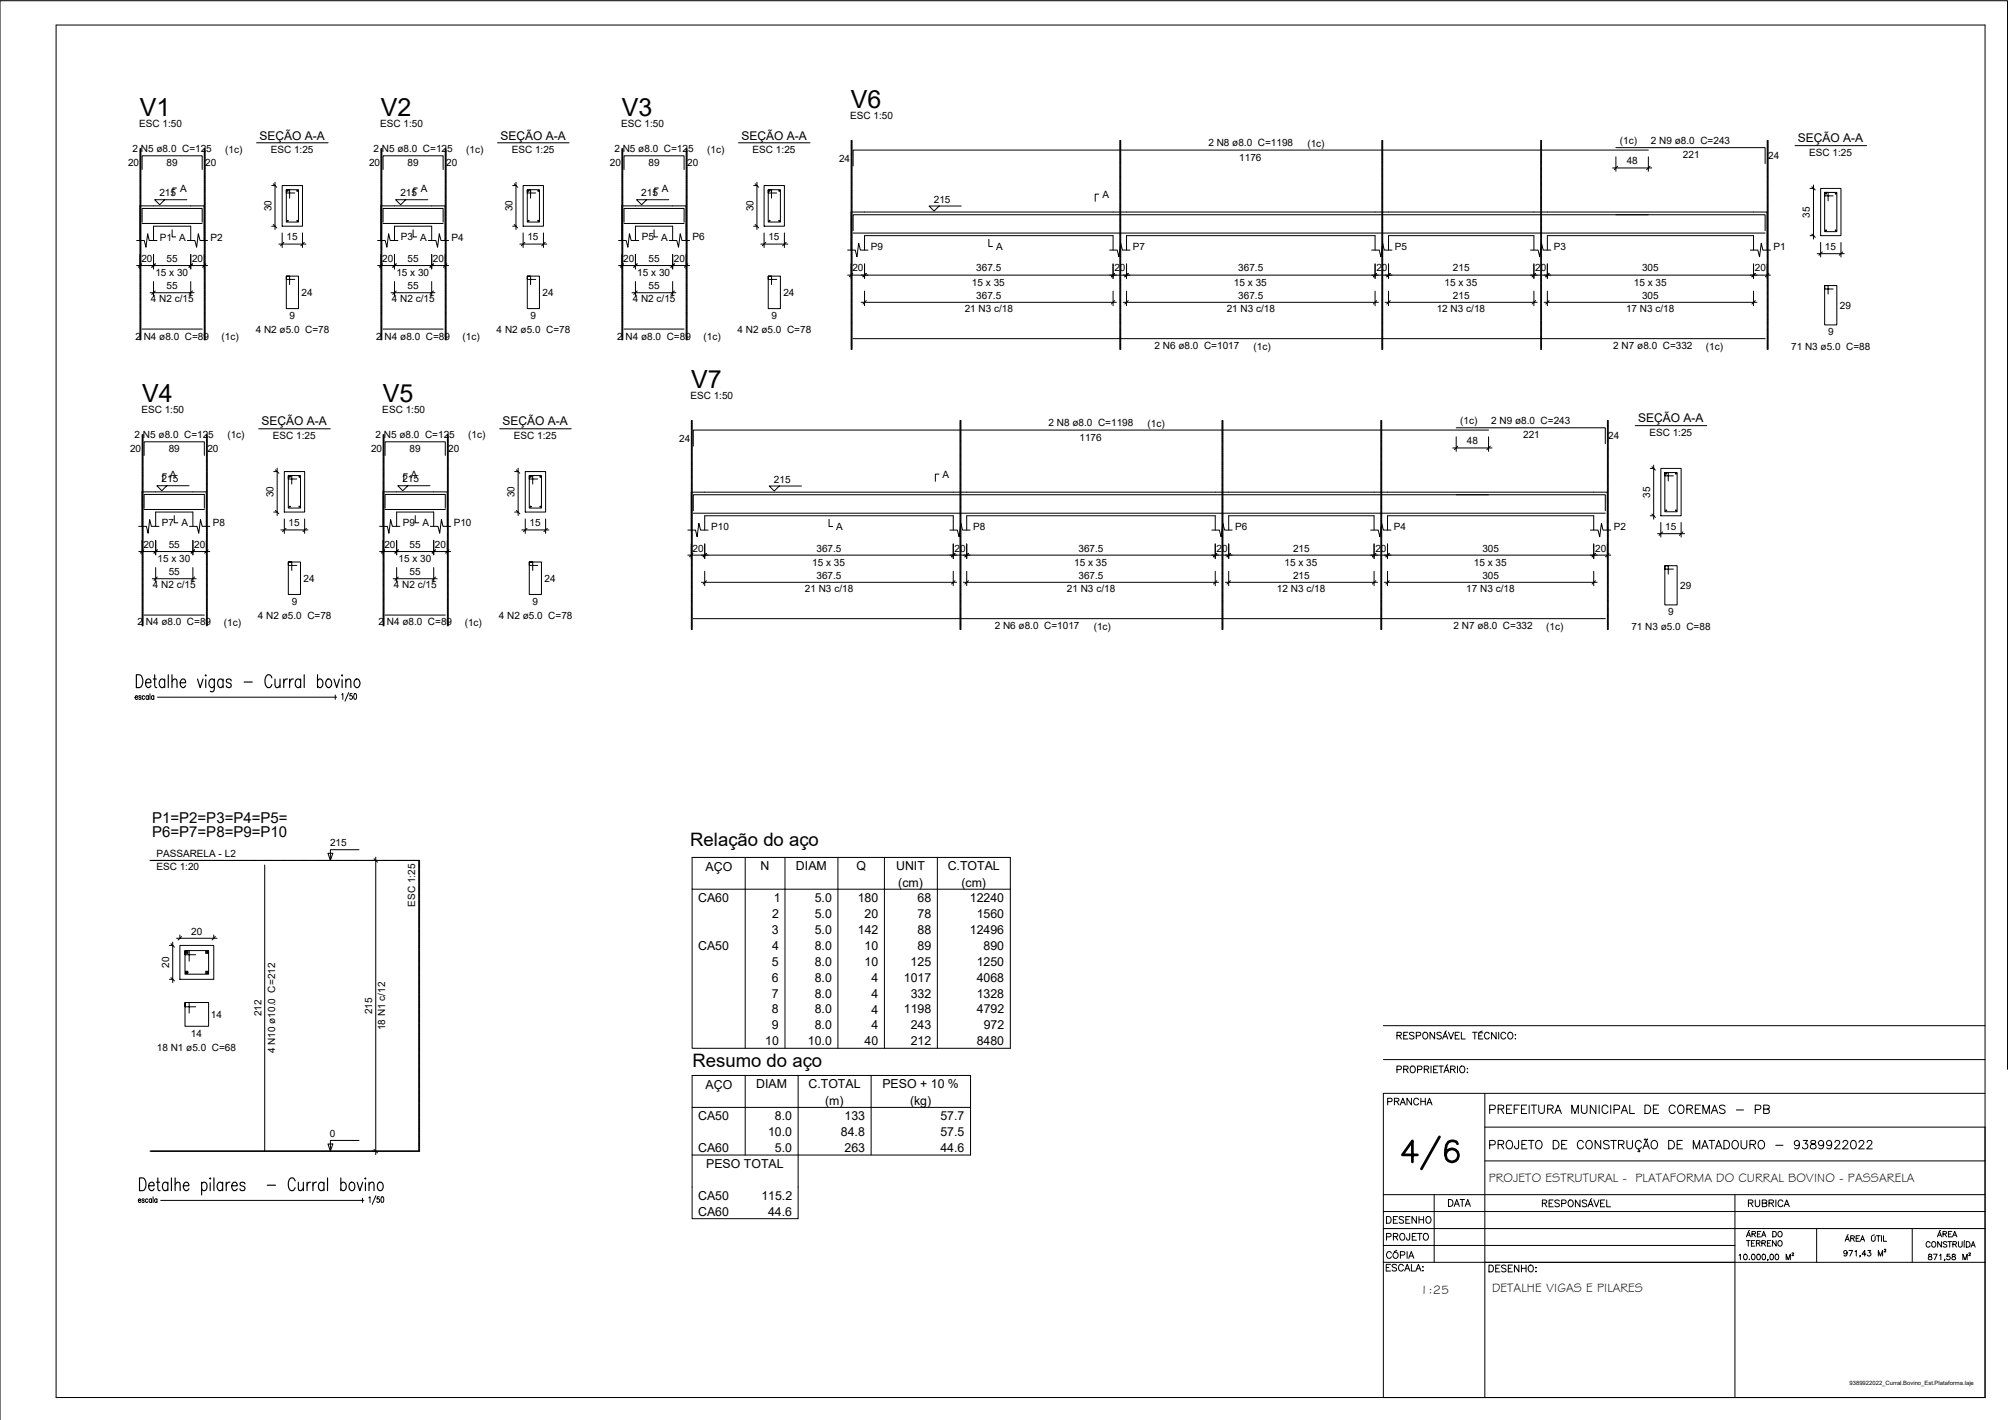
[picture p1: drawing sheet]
<svg xmlns="http://www.w3.org/2000/svg" width="594mm" height="420mm" viewBox="0 0 594 420" stroke-linecap="round" stroke-linejoin="round" font-family="sans-serif">
<defs><g id="words">
<text font-size="14.6" x="413.8" y="347.1">4/6</text>
<g font-size="7.4">
<text x="41.4" y="34.5">V1</text>
<text x="112.7" y="34.5">V2</text>
<text x="184" y="34.3">V3</text>
<text x="251.8" y="32">V6</text>
<text x="42" y="119">V4</text>
<text x="113.3" y="119">V5</text>
<text x="204.5" y="114.9">V7</text>
</g>
<text font-size="5.7" x="439.6" y="330.6">PREFEITURA MUNICIPAL DE COREMAS - PB</text>
<g font-size="5.5">
<text x="204.2" y="250.4">Relação do aço</text>
<text x="204.9" y="315.8">Resumo do aço</text>
</g>
<g font-size="5.3">
<text x="516.1" y="358.4">RUBRICA</text>
<text x="408.9" y="368.3">PROJETO</text>
</g>
<g font-size="4.9">
<text x="409.2" y="328.1">PRANCHA</text>
<text x="427.2" y="358.1">DATA</text>
<text x="408.9" y="363">DESENHO</text>
<text x="439.2" y="377.5">DESENHO:</text>
</g>
<g font-size="4.4">
<text x="45" y="243.4">P1=P2=P3=P4=P5=</text>
<text x="45" y="247.6">P6=P7=P8=P9=P10</text>
</g>
<g font-size="3.7">
<text x="208.7" y="257.6">AÇO</text>
<text x="225" y="257.5">N</text>
<text x="235.5" y="257.5">DIAM</text>
<text x="253.4" y="257.3">Q</text>
<text x="265.1" y="257.5">UNIT</text>
<text x="280.4" y="257.5">C.TOTAL</text>
<text x="265.8" y="262.3">(cm)</text>
<text x="284.4" y="262.3">(cm)</text>
<text x="206.5" y="266.9">CA60</text>
<text x="228.9" y="267">1</text>
<text x="241" y="266.9">5.0</text>
<text x="253.7" y="266.9">180</text>
<text x="271.5" y="266.9">68</text>
<text x="286.9" y="266.9">12240</text>
<text x="228.4" y="271.7">2</text>
<text x="241" y="271.6">5.0</text>
<text x="255.8" y="271.6">20</text>
<text x="271.5" y="271.6">78</text>
<text x="289" y="271.6">1560</text>
<text x="206.5" y="281">CA50</text>
<text x="228.4" y="276.3">3</text>
<text x="228.4" y="281.1">4</text>
<text x="241" y="276.3">5.0</text>
<text x="241" y="281">8.0</text>
<text x="253.8" y="276.4">142</text>
<text x="255.8" y="281">10</text>
<text x="271.5" y="276.3">88</text>
<text x="271.5" y="281">89</text>
<text x="286.9" y="276.3">12496</text>
<text x="291" y="281">890</text>
<text x="228.4" y="285.8">5</text>
<text x="241" y="285.8">8.0</text>
<text x="255.8" y="285.8">10</text>
<text x="269.4" y="285.8">125</text>
<text x="289" y="285.8">1250</text>
<text x="228.4" y="290.4">6</text>
<text x="241" y="290.4">8.0</text>
<text x="257.8" y="290.5">4</text>
<text x="267.4" y="290.4">1017</text>
<text x="289" y="290.4">4068</text>
<text x="228.4" y="295.2">7</text>
<text x="228.4" y="299.8">8</text>
<text x="241" y="295.1">8.0</text>
<text x="241" y="299.8">8.0</text>
<text x="257.8" y="295.2">4</text>
<text x="257.8" y="299.9">4</text>
<text x="267.4" y="299.8">1198</text>
<text x="269.5" y="295.1">332</text>
<text x="289" y="295.1">1328</text>
<text x="289" y="299.8">4792</text>
<text x="228.4" y="304.5">9</text>
<text x="241" y="304.5">8.0</text>
<text x="257.8" y="304.6">4</text>
<text x="269.5" y="304.5">243</text>
<text x="291" y="304.5">972</text>
<text x="226.4" y="309.3">10</text>
<text x="239" y="309.3">10.0</text>
<text x="255.8" y="309.3">40</text>
<text x="269.5" y="309.3">212</text>
<text x="289" y="309.3">8480</text>
<text x="208.7" y="322.2">AÇO</text>
<text x="223.7" y="322.1">DIAM</text>
<text x="239.2" y="322">C.TOTAL</text>
<text x="261.1" y="322">PESO + 10 %</text>
<text x="244.1" y="326.9">(m)</text>
<text x="269.2" y="326.9">(kg)</text>
<text x="206.5" y="331.5">CA50</text>
<text x="229.3" y="331.5">8.0</text>
<text x="249.9" y="331.4">133</text>
<text x="278.2" y="331.5">57.7</text>
<text x="206.5" y="340.9">CA60</text>
<text x="227.2" y="336.2">10.0</text>
<text x="229.3" y="340.9">5.0</text>
<text x="248.8" y="336.2">84.8</text>
<text x="249.9" y="340.9">263</text>
<text x="278.2" y="336.2">57.5</text>
<text x="278.2" y="340.9">44.6</text>
<text x="208.9" y="345.6">PESO TOTAL</text>
<text x="440.5" y="349.7">PROJETO ESTRUTURAL - PLATAFORMA DO CURRAL BOVINO - PASSARELA</text>
<text x="206.5" y="355">CA50</text>
<text x="206.5" y="359.7">CA60</text>
<text x="225.3" y="355">115.2</text>
<text x="227.2" y="359.7">44.6</text>
<text x="420.2" y="382.8">1:25</text>
<text x="441.5" y="382.4">DETALHE VIGAS E PILARES</text>
</g>
<g font-size="3.6">
<text x="76.8" y="41.3">SEÇÃO A-A</text>
<text x="148" y="41.3">SEÇÃO A-A</text>
<text x="219.3" y="41.3">SEÇÃO A-A</text>
<text x="531.9" y="42.1">SEÇÃO A-A</text>
<text x="77.4" y="125.9">SEÇÃO A-A</text>
<text x="148.7" y="125.9">SEÇÃO A-A</text>
<text x="484.6" y="125">SEÇÃO A-A</text>
</g>
<g font-size="3">
<text x="251.5" y="35.2">ESC 1:50</text>
<text x="41.2" y="37.6">ESC 1:50</text>
<text x="112.5" y="37.6">ESC 1:50</text>
<text x="183.8" y="37.6">ESC 1:50</text>
<text x="39.2" y="44.9">2 N5 ø8.0 C=125</text>
<text x="66.6" y="45.1">(1c)</text>
<text x="80.1" y="45.4">ESC 1:25</text>
<text x="110.5" y="44.9">2 N5 ø8.0 C=125</text>
<text x="137.9" y="45.1">(1c)</text>
<text x="151.4" y="45.4">ESC 1:25</text>
<text x="181.8" y="44.9">2 N5 ø8.0 C=125</text>
<text x="209.2" y="45.1">(1c)</text>
<text x="222.7" y="45.4">ESC 1:25</text>
<text x="248.2" y="47.8">24</text>
<text x="357.5" y="43.2">2 N8 ø8.0 C=1198</text>
<text x="366.6" y="47.5">1176</text>
<text x="386.8" y="43.4">(1c)</text>
<text x="479.3" y="42.7">(1c)</text>
<text x="488.4" y="42.5">2 N9 ø8.0 C=243</text>
<text x="497.9" y="46.8">221</text>
<text x="523.1" y="47.1">24</text>
<text x="535.3" y="46.2">ESC 1:25</text>
<text x="37.9" y="49.1">20</text>
<text x="49.3" y="49.2">89</text>
<text x="60.7" y="49.2">20</text>
<text x="109.2" y="49.1">20</text>
<text x="120.6" y="49.2">89</text>
<text x="132" y="49.2">20</text>
<text x="180.4" y="49.1">20</text>
<text x="191.9" y="49.2">89</text>
<text x="203.3" y="49.2">20</text>
<text x="481.3" y="48.6">48</text>
<text x="47.2" y="58.1">215</text>
<text x="53.3" y="56.7">A</text>
<text x="118.4" y="58.1">215</text>
<text x="124.5" y="56.7">A</text>
<text x="189.7" y="58.1">215</text>
<text x="195.8" y="56.7">A</text>
<text x="276.3" y="59.9">215</text>
<text x="326.1" y="58.5">A</text>
<text x="80.3" y="62.6" transform="rotate(-90 80.3 62.6)">30</text>
<text x="151.6" y="62.6" transform="rotate(-90 151.6 62.6)">30</text>
<text x="222.9" y="62.6" transform="rotate(-90 222.9 62.6)">30</text>
<text x="535.5" y="64.4" transform="rotate(-90 535.5 64.4)">35</text>
<text x="47.3" y="71.2">P1</text>
<text x="53" y="71.2">A</text>
<text x="62.3" y="71.2">P2</text>
<text x="84.8" y="71.1">15</text>
<text x="118.6" y="71.1">P3</text>
<text x="124.3" y="71.2">A</text>
<text x="133.6" y="71.2">P4</text>
<text x="156" y="71.1">15</text>
<text x="189.9" y="71.1">P5</text>
<text x="195.6" y="71.2">A</text>
<text x="204.9" y="71.1">P6</text>
<text x="227.3" y="71.1">15</text>
<text x="41.8" y="77.5">20</text>
<text x="49.3" y="77.5">55</text>
<text x="56.8" y="77.5">20</text>
<text x="113.1" y="77.5">20</text>
<text x="120.6" y="77.5">55</text>
<text x="128.1" y="77.5">20</text>
<text x="184.4" y="77.5">20</text>
<text x="191.9" y="77.5">55</text>
<text x="199.4" y="77.5">20</text>
<text x="257.7" y="74">P9</text>
<text x="294.7" y="74">A</text>
<text x="335.2" y="74">P7</text>
<text x="412.7" y="74">P5</text>
<text x="459.7" y="74">P3</text>
<text x="524.7" y="74">P1</text>
<text x="539.9" y="74">15</text>
<text x="46" y="81.7">15 x 30</text>
<text x="117.3" y="81.7">15 x 30</text>
<text x="188.6" y="81.7">15 x 30</text>
<text x="252.2" y="80.3">20</text>
<text x="288.8" y="80.3">367.5</text>
<text x="329.7" y="80.3">20</text>
<text x="366.4" y="80.3">367.5</text>
<text x="407.2" y="80.3">20</text>
<text x="429.9" y="80.3">215</text>
<text x="454.2" y="80.3">20</text>
<text x="485.8" y="80.3">305</text>
<text x="519.2" y="80.3">20</text>
<text x="44.6" y="89.4">4 N2 c/15</text>
<text x="49.3" y="85.6">55</text>
<text x="89.2" y="87.5">24</text>
<text x="115.9" y="89.4">4 N2 c/15</text>
<text x="120.6" y="85.6">55</text>
<text x="160.5" y="87.5">24</text>
<text x="187.2" y="89.4">4 N2 c/15</text>
<text x="191.9" y="85.6">55</text>
<text x="231.8" y="87.5">24</text>
<text x="287.6" y="84.5">15 x 35</text>
<text x="288.8" y="88.3">367.5</text>
<text x="365.1" y="84.5">15 x 35</text>
<text x="366.4" y="88.3">367.5</text>
<text x="427.4" y="84.5">15 x 35</text>
<text x="429.9" y="88.3">215</text>
<text x="483.4" y="84.5">15 x 35</text>
<text x="485.8" y="88.3">305</text>
<text x="85.7" y="94.4">9</text>
<text x="157" y="94.4">9</text>
<text x="228.3" y="94.4">9</text>
<text x="285.4" y="92.2">21 N3 c/18</text>
<text x="362.9" y="92.2">21 N3 c/18</text>
<text x="425.1" y="92.2">12 N3 c/18</text>
<text x="481.1" y="92.2">17 N3 c/18</text>
<text x="544.4" y="91.4">29</text>
<text x="40" y="100.5">2 N4 ø8.0 C=89</text>
<text x="65.6" y="100.6">(1c)</text>
<text x="75.6" y="98.6">4 N2 ø5.0 C=78</text>
<text x="111.3" y="100.5">2 N4 ø8.0 C=89</text>
<text x="136.9" y="100.6">(1c)</text>
<text x="146.9" y="98.6">4 N2 ø5.0 C=78</text>
<text x="182.6" y="100.5">2 N4 ø8.0 C=89</text>
<text x="208.2" y="100.6">(1c)</text>
<text x="218.2" y="98.6">4 N2 ø5.0 C=78</text>
<text x="540.9" y="99.2">9</text>
<text x="341.6" y="103.3">2 N6 ø8.0 C=1017</text>
<text x="370.9" y="103.5">(1c)</text>
<text x="477.3" y="103.3">2 N7 ø8.0 C=332</text>
<text x="504.7" y="103.5">(1c)</text>
<text x="529.9" y="103.4">71 N3 ø5.0 C=88</text>
<text x="204.3" y="118">ESC 1:50</text>
<text x="41.8" y="122.2">ESC 1:50</text>
<text x="113.1" y="122.2">ESC 1:50</text>
<text x="432" y="125.6">(1c)</text>
<text x="441.2" y="125.4">2 N9 ø8.0 C=243</text>
<text x="39.8" y="129.5">2 N5 ø8.0 C=125</text>
<text x="67.3" y="129.7">(1c)</text>
<text x="80.7" y="130">ESC 1:25</text>
<text x="111.1" y="129.5">2 N5 ø8.0 C=125</text>
<text x="138.6" y="129.7">(1c)</text>
<text x="152" y="130">ESC 1:25</text>
<text x="201" y="130.7">24</text>
<text x="310.2" y="126.1">2 N8 ø8.0 C=1198</text>
<text x="319.4" y="130.3">1176</text>
<text x="339.5" y="126.3">(1c)</text>
<text x="434" y="131.5">48</text>
<text x="450.6" y="129.7">221</text>
<text x="475.8" y="130">24</text>
<text x="488" y="129.1">ESC 1:25</text>
<text x="38.5" y="133.8">20</text>
<text x="49.9" y="133.8">89</text>
<text x="61.3" y="133.8">20</text>
<text x="109.8" y="133.8">20</text>
<text x="121.2" y="133.8">89</text>
<text x="132.6" y="133.8">20</text>
<text x="47.8" y="142.7">215</text>
<text x="50.3" y="141.3">A</text>
<text x="119" y="142.7">215</text>
<text x="121.6" y="141.3">A</text>
<text x="229" y="142.8">215</text>
<text x="278.8" y="141.4">A</text>
<text x="80.9" y="147.2" transform="rotate(-90 80.9 147.2)">30</text>
<text x="152.2" y="147.2" transform="rotate(-90 152.2 147.2)">30</text>
<text x="488.2" y="147.3" transform="rotate(-90 488.2 147.3)">35</text>
<text x="47.9" y="155.7">P7</text>
<text x="53.7" y="155.7">A</text>
<text x="62.9" y="155.7">P8</text>
<text x="85.4" y="155.7">15</text>
<text x="119.2" y="155.7">P9</text>
<text x="125" y="155.7">A</text>
<text x="134.2" y="155.7">P10</text>
<text x="156.7" y="155.7">15</text>
<text x="210.4" y="156.8">P10</text>
<text x="247.4" y="156.8">A</text>
<text x="287.9" y="156.8">P8</text>
<text x="365.4" y="156.8">P6</text>
<text x="412.4" y="156.8">P4</text>
<text x="477.4" y="156.8">P2</text>
<text x="492.6" y="156.8">15</text>
<text x="42.4" y="162.1">20</text>
<text x="46.6" y="166.3">15 x 30</text>
<text x="49.9" y="162.1">55</text>
<text x="57.4" y="162.1">20</text>
<text x="113.7" y="162.1">20</text>
<text x="117.9" y="166.3">15 x 30</text>
<text x="121.2" y="162.1">55</text>
<text x="128.7" y="162.1">20</text>
<text x="204.9" y="163.2">20</text>
<text x="240.3" y="167.4">15 x 35</text>
<text x="241.6" y="163.2">367.5</text>
<text x="282.4" y="163.2">20</text>
<text x="317.8" y="167.4">15 x 35</text>
<text x="319.1" y="163.2">367.5</text>
<text x="359.9" y="163.2">20</text>
<text x="380.1" y="167.4">15 x 35</text>
<text x="382.6" y="163.2">215</text>
<text x="406.9" y="163.2">20</text>
<text x="436.1" y="167.4">15 x 35</text>
<text x="438.6" y="163.2">305</text>
<text x="471.9" y="163.2">20</text>
<text x="45.3" y="174">4 N2 c/15</text>
<text x="49.9" y="170.1">55</text>
<text x="89.8" y="172.2">24</text>
<text x="116.5" y="174">4 N2 c/15</text>
<text x="121.2" y="170.1">55</text>
<text x="161.1" y="172.2">24</text>
<text x="241.6" y="171.2">367.5</text>
<text x="319.1" y="171.2">367.5</text>
<text x="382.6" y="171.2">215</text>
<text x="438.6" y="171.2">305</text>
<text x="86.3" y="179">9</text>
<text x="157.6" y="179">9</text>
<text x="238.1" y="175.1">21 N3 c/18</text>
<text x="315.6" y="175.1">21 N3 c/18</text>
<text x="377.8" y="175.1">12 N3 c/18</text>
<text x="433.8" y="175.1">17 N3 c/18</text>
<text x="497.1" y="174.2">29</text>
<text x="40.7" y="185">2 N4 ø8.0 C=89</text>
<text x="66.2" y="185.3">(1c)</text>
<text x="76.3" y="183.2">4 N2 ø5.0 C=78</text>
<text x="112" y="185">2 N4 ø8.0 C=89</text>
<text x="137.5" y="185.3">(1c)</text>
<text x="147.6" y="183.2">4 N2 ø5.0 C=78</text>
<text x="493.6" y="182.1">9</text>
<text x="294.3" y="186.1">2 N6 ø8.0 C=1017</text>
<text x="323.6" y="186.3">(1c)</text>
<text x="430" y="186.1">2 N7 ø8.0 C=332</text>
<text x="457.5" y="186.3">(1c)</text>
<text x="482.6" y="186.3">71 N3 ø5.0 C=88</text>
<text x="97.7" y="250.3">215</text>
<text x="46.3" y="257.6">ESC 1:20</text>
<text x="46.3" y="253.5">PASSARELA - L2</text>
<text x="122.8" y="268.2" transform="rotate(-90 122.8 268.2)">ESC 1:25</text>
<text x="56.6" y="276.6">20</text>
<text x="50" y="286.4" transform="rotate(-90 50 286.4)">20</text>
<text x="62.4" y="301.2">14</text>
<text x="77.3" y="300.7" transform="rotate(-90 77.3 300.7)">212</text>
<text x="110.1" y="300.1" transform="rotate(-90 110.1 300.1)">215</text>
<text x="114" y="304.8" transform="rotate(-90 114 304.8)">18 N1 c/12</text>
<text x="46.4" y="310.9">18 N1 ø5.0 C=68</text>
<text x="56.5" y="306.7">14</text>
<text x="81.4" y="311.6" transform="rotate(-90 81.4 311.6)">4 N10 ø10.0 C=212</text>
<text x="97.6" y="336.3">0</text>
</g>
<text font-size="1.7" x="547.2" y="409.7">9389922022_Curral.Bovino_Est.Plataforma.laje</text>
</g></defs>
<!-- layer: DT-Barras rebatidas -->
<g fill="none" stroke="#000" stroke-width=".3">
<path d="M42 50.2v-4.1h17.8v4.1M113.3 50.2v-4.1h17.8v4.1M184.6 50.2v-4.1h17.8v4.1M478.1 43.7h44.1v4.7M487.7 44.4h-235.3v4.7M42 97.4h17.8M87.2 82.7h-2.5v-1h3.6v9.6h-3.6v-9.6h1v2.5M113.3 97.4h17.8M158.5 82.7h-2.5v-1h3.6v9.6h-3.6v-9.6h1v2.5M184.6 97.4h17.8M229.8 82.7h-2.5v-1h3.6v9.6h-3.6v-9.6h1v2.5M542.3 85.5h-2.5v-1h3.6v11.6h-3.6v-11.6h1.1v2.5"/>
<path d="M252.4 100.2h269.8M42.6 134.7v-4h17.9v4M113.9 134.7v-4h17.8v4M430.8 126.6h44.1v4.7M440.4 127.3h-235.3v4.7M87.8 167.3h-2.5v-1h3.6v9.6h-3.6v-9.6h1v2.5M159.1 167.3h-2.5v-1h3.6v9.6h-3.6v-9.6h1v2.5M495.1 168.4h-2.6v-1h3.7v11.6h-3.7v-11.6h1.1v2.5M42.6 182h17.9M113.9 182h17.8M205.1 183h269.8M78.3 255.9v84.7"/>
<path d="M57.9 297.9h-3.2v-1.3h7v7.1h-7v-7.1h1.3v3.2"/>
</g>
<!-- layer: DT-Forma -->
<g fill="none" stroke="#000" stroke-width=".3">
<path d="M83.5 54.9h6v12h-6zM154.8 54.9h6v12h-6zM226.1 54.9h6v12h-6zM538.6 55.8h6.1v13.9h-6.1zM40.4 71.2h2.3l.5 2 .5-4 .5 2h2.2M41.4 71.2v-10.3h19v10.3M45.4 71.2v-4.3h11v4.3M55.4 71.2h2.3l.5 2 .5-4 .5 2h2.2M111.7 71.2h2.3l.5 2 .5-4 .4 2h2.3M112.7 71.2v-10.3h19v10.3M116.7 71.2v-4.3h11v4.3M126.7 71.2h2.2l.6 2 .5-4 .5 2h2.2"/>
<path d="M183 71.2h2.3l.5 2 .4-4 .5 2h2.3M184 71.2v-10.3h19v10.3M188 71.2v-4.3h11v4.3M198 71.2h2.2l.5 2 .6-4 .5 2h2.2M250.8 74h2.2l.5 2 .5-4 .6 2h2.2M251.8 74v-11.3h271v11.3M255.8 74v-4.3h73.5v4.3M328.3 74h2.2l.5 2 .6-4 .5 2h2.2M333.3 74v-4.3h73.5v4.3M405.8 74h2.3l.5 2 .5-4 .4 2h2.3M410.8 74v-4.3h43v4.3M452.8 74h2.2l.5 2 .6-4 .5 2h2.2"/>
<path d="M457.8 74v-4.3h61v4.3M517.8 74h2.3l.5 2 .5-4 .4 2h2.3M84.1 139.5h6v12h-6zM155.4 139.5h6v12h-6zM491.4 138.6h6v14h-6zM41.1 155.7h2.2l.5 2.1 .5-4 .5 1.9h2.2M42 155.7v-10.2h19v10.2M46.1 155.7v-4.2h11v4.2M56 155.7h2.3l.5 2.1 .5-4 .5 1.9h2.3M112.3 155.7h2.3l.5 2.1 .5-4 .5 1.9h2.2M113.3 155.7v-10.2h19v10.2M117.3 155.7v-4.2h11v4.2"/>
<path d="M127.3 155.7h2.3l.5 2.1 .5-4 .5 1.9h2.2M203.5 156.8h2.3l.4 2 .6-3.9 .5 1.9h2.2M204.5 156.8v-11.2h271v11.2M208.5 156.8v-4.2h73.5v4.2M281 156.8h2.3l.5 2 .5-3.9 .5 1.9h2.2M286 156.8v-4.2h73.5v4.2M358.5 156.8h2.3l.5 2 .5-3.9 .5 1.9h2.2M363.5 156.8v-4.2h43v4.2M405.5 156.8h2.3l.5 2 .5-3.9 .5 1.9h2.2M410.5 156.8v-4.2h61v4.2M470.5 156.8h2.3l.5 2 .5-3.9 .5 1.9h2.2M53.2 279.7h10v10.1h-10z"/>
</g>
<!-- layer: DT-Cotas -->
<g fill="none" stroke="#000" stroke-width=".3">
<path d="M80.4 54.9h1.1M81.4 53.9v14M151.7 54.9h1.1M152.7 53.9v14M223 54.9h1.1M223.9 53.9v14M477.1 49.7h11.6M478.1 46.4v4.3M487.7 46.4v4.3M535.5 55.8h1.2M536.5 54.7v16M40.4 78.6h21"/>
<path d="M41.4 75.3v4.3M45.4 75.3v4.3M56.4 75.3v4.3M60.4 75.3v4.3M80.4 66.9h1.1M82.5 72.2h8M83.5 68.9v4.3M89.5 68.9v4.3M111.7 78.6h21M112.7 75.3v4.3M116.7 75.3v4.3M127.7 75.3v4.3"/>
<path d="M131.7 75.3v4.3M151.7 66.9h1.1M153.8 72.2h8M154.8 68.9v4.3M160.8 68.9v4.3M183 78.6h21M184 75.3v4.3M188 75.3v4.3M199 75.3v4.3M203 75.3v4.3M223 66.9h1.1M225.1 72.2h8"/>
<path d="M226.1 68.9v4.3M232.1 68.9v4.3M251.8 78.1v4.3M255.8 78.1v4.3M329.3 78.1v4.3M333.3 78.1v4.3M406.8 78.1v4.3M410.8 78.1v4.3M453.8 78.1v4.3M457.8 78.1v4.3M518.8 78.1v4.3M522.8 78.1v4.3"/>
<path d="M535.5 69.7h1.2M537.6 75.1h8M538.6 71.8v4.2M544.7 71.8v4.2M44.4 86.6h13M45.4 83.3v4.3M56.4 83.3v4.3M115.7 86.6h13M116.7 83.3v4.3M127.7 83.3v4.3M187 86.6h13M188 83.3v4.3"/>
<path d="M199 83.3v4.3M250.8 81.4h273M254.8 89.5h75.5M255.8 86.1v4.4M329.3 86.1v4.4M332.3 89.5h75.5M333.3 86.1v4.4M406.8 86.1v4.4M409.8 89.5h45M410.8 86.1v4.4M453.8 86.1v4.4M456.8 89.5h63"/>
<path d="M457.8 86.1v4.4M518.8 86.1v4.4M81 139.5h1.1M82 138.5v14M152.3 139.5h1.1M153.3 138.5v14M429.8 132.5h11.6M430.8 129.2v4.4M440.4 129.2v4.4M488.2 138.6h1.2M489.2 137.6v16M42 159.9v4.3"/>
<path d="M46.1 159.9v4.3M57.1 159.9v4.3M61 159.9v4.3M81 151.5h1.1M83.1 156.8h8M84.1 153.5v4.3M90.1 153.5v4.3M113.3 159.9v4.3M117.3 159.9v4.3M128.3 159.9v4.3M132.3 159.9v4.3M152.3 151.5h1.1"/>
<path d="M154.4 156.8h8M155.4 153.5v4.3M161.4 153.5v4.3M488.2 152.6h1.2M490.4 157.9h8M491.4 154.6v4.3M497.4 154.6v4.3M41.1 163.2h21M45 171.2h13M46.1 167.9v4.3M57.1 167.9v4.3M112.3 163.2h21"/>
<path d="M116.3 171.2h13M117.3 167.9v4.3M128.3 167.9v4.3M203.5 164.3h273M204.5 161v4.3M207.5 172.3h75.5M208.5 161v4.3M208.5 169v4.3M282 161v4.3M282 169v4.3M285 172.3h75.5M286 161v4.3"/>
<path d="M286 169v4.3M359.5 161v4.3M359.5 169v4.3M362.5 172.3h45M363.5 161v4.3M363.5 169v4.3M406.5 161v4.3M406.5 169v4.3M409.5 172.3h63M410.5 161v4.3M410.5 169v4.3M471.5 161v4.3"/>
<path d="M471.5 169v4.3M475.5 161v4.3M110.2 254.6h1.1M111.2 253.6v88M50.1 279.7h1.1M51.1 278.8v11.9M52.2 277.6h12M53.2 276.6v1.1M63.2 276.6v1.1M50.1 289.8h1.1M110.2 340.6h1.1"/>
</g>
<!-- layer: 0 -->
<g fill="none" stroke="#000" stroke-width=".3">
<path d="M80.9 54.4l1 1M152.1 54.4l1.1 1M223.4 54.4l1.1 1M478.6 49.2l-1 1M488.2 49.2l-1 1M536 55.2l1 1M41.9 78.1l-1 1M45.9 78.1l-1 1M56.9 78.1l-1 1M60.9 78.1l-1 1M80.9 66.4l1 1M84 71.7l-1 1"/>
<path d="M90 71.7l-1 1M113.2 78.1l-1 1M117.2 78.1l-1 1M128.2 78.1l-1 1M132.2 78.1l-1 1M152.1 66.4l1.1 1M155.3 71.7l-1 1M161.3 71.7l-1 1M184.5 78.1l-1 1M188.5 78.1l-1 1M199.5 78.1l-1 1M203.5 78.1l-1 1"/>
<path d="M223.4 66.4l1.1 1M226.6 71.7l-1 1M232.6 71.7l-1 1M536 69.3l1 .9M539.2 74.5l-1.1 1M545.2 74.5l-1 1M45.9 86.1l-1 1M56.9 86.1l-1 1M117.2 86.1l-1 1M128.2 86.1l-1 1M188.5 86.1l-1 1M199.5 86.1l-1 1"/>
<path d="M252.3 80.9l-1 1M256.3 80.9l-1 1M256.3 88.9l-1 1.1M329.8 80.9l-1 1M329.8 88.9l-1 1.1M333.8 80.9l-1 1M333.8 88.9l-1 1.1M407.3 80.9l-1 1M407.3 88.9l-1 1.1M411.3 80.9l-1 1M411.3 88.9l-1 1.1M454.3 80.9l-1 1"/>
<path d="M454.3 88.9l-1 1.1M458.3 80.9l-1 1M458.3 88.9l-1 1.1M519.3 80.9l-1 1M519.3 88.9l-1 1.1M523.3 80.9l-1 1M81.5 139l1 1M152.8 139l1 1M431.3 132l-1 1.1M440.9 132l-1 1.1M488.7 138.1l1.1 1M81.5 151l1 1"/>
<path d="M84.6 156.3l-1 1M90.6 156.3l-1 1M152.8 151l1 1M155.9 156.3l-1 1M161.9 156.3l-1 1M488.7 152.1l1.1 1M491.9 157.4l-1 1M497.9 157.4l-1 1M42.5 162.7l-1 1M46.5 162.7l-.9 1M46.5 170.7l-.9 1M57.5 162.7l-.9 1"/>
<path d="M57.5 170.7l-.9 1M61.6 162.7l-1.1 1M113.8 162.7l-1 1M117.8 162.7l-1 1M117.8 170.7l-1 1M128.8 162.7l-1 1M128.8 170.7l-1 1M132.8 162.7l-1 1M205 163.7l-1 1.1M209 163.7l-1 1.1M209 171.8l-1 1M282.5 163.7l-1 1.1"/>
<path d="M282.5 171.8l-1 1M286.5 163.7l-1 1.1M286.5 171.8l-1 1M360 163.7l-1 1.1M360 171.8l-1 1M364 163.7l-1 1.1M364 171.8l-1 1M407 163.7l-1 1.1M407 171.8l-1 1M411 163.7l-1 1.1M411 171.8l-1 1M472 163.7l-1 1.1"/>
<path d="M472 171.8l-1 1M476 163.7l-1 1.1M110.7 254.1l1 1M50.6 279.2l1 1M53.7 277.1l-1 1M63.7 277.1l-1 1M50.6 289.3l1 .9M110.7 340.1l1 1M537.5 363.5v10M565.7 363.5v10"/>
</g>
<!-- layer: DT-Barras no corte -->
<g fill="none" stroke="#000" stroke-width=".3">
<path d="M54.9 287.4l.7 .7M54.9 281.4l.7 .7M55.6 287.4l-.7 .7M55.6 281.4l-.7 .7M60.8 287.4l.8 .7M60.8 281.4l.8 .7M61.6 287.4l-.8 .7M61.6 281.4l-.8 .7"/>
<circle cx="85.1" cy="56.5" r=".15"/>
<circle cx="87.9" cy="56.5" r=".15"/>
<circle cx="156.4" cy="56.5" r=".15"/>
<circle cx="159.2" cy="56.5" r=".15"/>
<circle cx="227.6" cy="56.5" r=".15"/>
<circle cx="230.5" cy="56.5" r=".15"/>
<circle cx="540.2" cy="57.3" r=".15"/>
<circle cx="543.1" cy="57.3" r=".15"/>
<circle cx="85.1" cy="65.3" r=".15"/>
<circle cx="87.9" cy="65.3" r=".15"/>
<circle cx="156.4" cy="65.3" r=".15"/>
<circle cx="159.2" cy="65.3" r=".15"/>
<circle cx="227.6" cy="65.3" r=".15"/>
<circle cx="230.5" cy="65.3" r=".15"/>
<circle cx="540.2" cy="68.2" r=".15"/>
<circle cx="543.1" cy="68.2" r=".15"/>
<circle cx="85.7" cy="141.1" r=".15"/>
<circle cx="85.7" cy="149.9" r=".15"/>
<circle cx="88.6" cy="149.9" r=".15"/>
<circle cx="88.6" cy="141.1" r=".15"/>
<circle cx="157" cy="141.1" r=".15"/>
<circle cx="157" cy="149.9" r=".15"/>
<circle cx="159.9" cy="149.9" r=".15"/>
<circle cx="159.9" cy="141.1" r=".15"/>
<circle cx="493" cy="140.1" r=".15"/>
<circle cx="493" cy="151" r=".15"/>
<circle cx="495.8" cy="140.1" r=".15"/>
<circle cx="495.8" cy="151" r=".15"/>
<circle cx="55.2" cy="281.7" r=".36"/>
<circle cx="55.2" cy="287.7" r=".36"/>
<circle cx="61.2" cy="287.7" r=".36"/>
<circle cx="61.2" cy="281.7" r=".36"/>
</g>
<!-- layer: DT-Textos -->
<g fill="none" stroke="#000" stroke-width=".3">
<path d="M48.7 59.1l-1.5 1.5-1.4-1.5h9.5M52.2 55.6h-1.1v2.1M75.9 42.2h21.2M120 59.1l-1.5 1.5-1.4-1.5h9.5M123.5 55.6h-1.1v2.1M147.2 42.2h21.2M191.3 59.1l-1.5 1.5-1.5-1.5h9.6M194.8 55.6h-1.1v2.1M218.5 42.2h21.1M325.1 57.4h-1.1v2.2M531.1 43.1h21.1M50.9 68v2.1h1.1"/>
<path d="M122.2 68v2.1h1.1M193.5 68v2.1h1.1M277.8 61l-1.4 1.4-1.5-1.4h9.5M292.6 70.8v2.1h1M76.5 126.9h21.2M147.8 126.9h21.2M483.8 125.9h21.2M49.2 140.2h-1v2.1M49.4 143.7l-1.5 1.5-1.5-1.5h9.5M51.6 152.6v2.1h1M120.5 140.2h-1v2.1M120.6 143.7l-1.4 1.5-1.5-1.5h9.5"/>
<path d="M122.9 152.6v2.1h1M230.5 143.8l-1.4 1.5-1.5-1.5h9.5M245.3 153.7v2.1h1M277.8 140.3h-1.1v2.1M97 252.5h1.5l-.8 2.1zM106.2 251.4h-8.5v3.2M97 338.5h1.5l-.8 2.1zM106.2 337.4h-8.5v3.2"/>
</g>
<!-- layer: DT-Pontilhado -->
<g fill="none" stroke="#000" stroke-width=".3">
<path d="M41.4 59.9h.1M41.4 59.7h.1M41.4 59.6h.1M41.4 59.4h.1M41.4 59.3h.1M41.4 59.1h.1M41.4 58.9h.1M41.4 58.8h.1M41.4 58.6h.1M41.4 58.5h.1M41.4 58.3h.1M41.4 58.1h.1"/>
<path d="M41.4 58h.1M41.4 57.8h.1M41.4 57.7h.1M41.4 57.5h.1M41.4 57.4h.1M41.4 57.2h.1M41.4 57h.1M41.4 56.9h.1M41.4 56.7h.1M41.4 56.6h.1M41.4 56.4h.1M41.4 56.2h.1"/>
<path d="M41.4 56.1h.1M41.4 55.9h.1M41.4 55.8h.1M41.4 55.6h.1M41.4 55.5h.1M41.4 55.3h.1M41.4 55.1h.1M41.4 54.9h.1M41.4 54.8h.1M41.4 54.7h.1M41.4 54.5h.1M41.4 54.3h.1"/>
<path d="M41.4 54.1h.1M41.4 54h.1M41.4 53.8h.1M41.4 53.7h.1M41.4 53.5h.1M41.4 53.4h.1M41.4 53.2h.1M41.4 53h.1M41.4 52.9h.1M41.4 52.7h.1M41.4 52.6h.1M41.4 52.4h.1"/>
<path d="M41.4 52.2h.1M41.4 52.1h.1M41.4 51.9h.1M41.4 51.8h.1M41.4 51.6h.1M41.4 51.5h.1M41.4 51.3h.1M41.4 51.1h.1M41.4 51h.1M41.4 50.8h.1M41.4 50.7h.1M41.4 50.5h.1"/>
<path d="M41.4 50.3h.1M41.4 50.2h.1M41.4 50h.1M41.4 49.9h.1M41.4 49.7h.1M41.4 49.6h.1M41.4 49.4h.1M41.4 49.2h.1M41.4 49.1h.1M41.4 48.9h.1M41.4 48.8h.1M41.4 48.6h.1"/>
<path d="M41.4 48.4h.1M41.4 48.3h.1M41.4 48.1h.1M41.4 48h.1M41.4 47.8h.1M41.4 47.7h.1M41.4 47.5h.1M41.4 47.3h.1M41.4 47.2h.1M41.4 47h.1M41.4 46.9h.1M41.4 46.7h.1"/>
<path d="M41.4 46.5h.1M41.4 46.4h.1M41.4 46.2h.1M41.4 46.1h.1M41.4 45.9h.1M41.4 45.8h.1M41.4 45.6h.1M41.4 45.4h.1M41.4 45.3h.1M41.4 45.1h.1M41.4 45h.1M41.4 44.8h.1"/>
<path d="M41.4 44.6h.1M41.4 44.5h.1M41.4 44.3h.1M41.4 44.2h.1M41.4 44h.1M60.4 59.9h.1M60.4 59.7h.1M60.4 59.6h.1M60.4 59.4h.1M60.4 59.3h.1M60.4 59.1h.1M60.4 58.9h.1"/>
<path d="M60.4 58.8h.1M60.4 58.6h.1M60.4 58.5h.1M60.4 58.3h.1M60.4 58.1h.1M60.4 58h.1M60.4 57.8h.1M60.4 57.7h.1M60.4 57.5h.1M60.4 57.4h.1M60.4 57.2h.1M60.4 57h.1"/>
<path d="M60.4 56.9h.1M60.4 56.7h.1M60.4 56.6h.1M60.4 56.4h.1M60.4 56.2h.1M60.4 56.1h.1M60.4 55.9h.1M60.4 55.8h.1M60.4 55.6h.1M60.4 55.5h.1M60.4 55.3h.1M60.4 55.1h.1"/>
<path d="M60.4 54.9h.1M60.4 54.8h.1M60.4 54.7h.1M60.4 54.5h.1M60.4 54.3h.1M60.4 54.1h.1M60.4 54h.1M60.4 53.8h.1M60.4 53.7h.1M60.4 53.5h.1M60.4 53.4h.1M60.4 53.2h.1"/>
<path d="M60.4 53h.1M60.4 52.9h.1M60.4 52.7h.1M60.4 52.6h.1M60.4 52.4h.1M60.4 52.2h.1M60.4 52.1h.1M60.4 51.9h.1M60.4 51.8h.1M60.4 51.6h.1M60.4 51.5h.1M60.4 51.3h.1"/>
<path d="M60.4 51.1h.1M60.4 51h.1M60.4 50.8h.1M60.4 50.7h.1M60.4 50.5h.1M60.4 50.3h.1M60.4 50.2h.1M60.4 50h.1M60.4 49.9h.1M60.4 49.7h.1M60.4 49.6h.1M60.4 49.4h.1"/>
<path d="M60.4 49.2h.1M60.4 49.1h.1M60.4 48.9h.1M60.4 48.8h.1M60.4 48.6h.1M60.4 48.4h.1M60.4 48.3h.1M60.4 48.1h.1M60.4 48h.1M60.4 47.8h.1M60.4 47.7h.1M60.4 47.5h.1"/>
<path d="M60.4 47.3h.1M60.4 47.2h.1M60.4 47h.1M60.4 46.9h.1M60.4 46.7h.1M60.4 46.5h.1M60.4 46.4h.1M60.4 46.2h.1M60.4 46.1h.1M60.4 45.9h.1M60.4 45.8h.1M60.4 45.6h.1"/>
<path d="M60.4 45.4h.1M60.4 45.3h.1M60.4 45.1h.1M60.4 45h.1M60.4 44.8h.1M60.4 44.6h.1M60.4 44.5h.1M60.4 44.3h.1M60.4 44.2h.1M60.4 44h.1M112.7 59.9h.1M112.7 59.7h.1"/>
<path d="M112.7 59.6h.1M112.7 59.4h.1M112.7 59.3h.1M112.7 59.1h.1M112.7 58.9h.1M112.7 58.8h.1M112.7 58.6h.1M112.7 58.5h.1M112.7 58.3h.1M112.7 58.1h.1M112.7 58h.1M112.7 57.8h.1"/>
<path d="M112.7 57.7h.1M112.7 57.5h.1M112.7 57.4h.1M112.7 57.2h.1M112.7 57h.1M112.7 56.9h.1M112.7 56.7h.1M112.7 56.6h.1M112.7 56.4h.1M112.7 56.2h.1M112.7 56.1h.1M112.7 55.9h.1"/>
<path d="M112.7 55.8h.1M112.7 55.6h.1M112.7 55.5h.1M112.7 55.3h.1M112.7 55.1h.1M112.7 54.9h.1M112.7 54.8h.1M112.7 54.7h.1M112.7 54.5h.1M112.7 54.3h.1M112.7 54.1h.1M112.7 54h.1"/>
<path d="M112.7 53.8h.1M112.7 53.7h.1M112.7 53.5h.1M112.7 53.4h.1M112.7 53.2h.1M112.7 53h.1M112.7 52.9h.1M112.7 52.7h.1M112.7 52.6h.1M112.7 52.4h.1M112.7 52.2h.1M112.7 52.1h.1"/>
<path d="M112.7 51.9h.1M112.7 51.8h.1M112.7 51.6h.1M112.7 51.5h.1M112.7 51.3h.1M112.7 51.1h.1M112.7 51h.1M112.7 50.8h.1M112.7 50.7h.1M112.7 50.5h.1M112.7 50.3h.1M112.7 50.2h.1"/>
<path d="M112.7 50h.1M112.7 49.9h.1M112.7 49.7h.1M112.7 49.6h.1M112.7 49.4h.1M112.7 49.2h.1M112.7 49.1h.1M112.7 48.9h.1M112.7 48.8h.1M112.7 48.6h.1M112.7 48.4h.1M112.7 48.3h.1"/>
<path d="M112.7 48.1h.1M112.7 48h.1M112.7 47.8h.1M112.7 47.7h.1M112.7 47.5h.1M112.7 47.3h.1M112.7 47.2h.1M112.7 47h.1M112.7 46.9h.1M112.7 46.7h.1M112.7 46.5h.1M112.7 46.4h.1"/>
<path d="M112.7 46.2h.1M112.7 46.1h.1M112.7 45.9h.1M112.7 45.8h.1M112.7 45.6h.1M112.7 45.4h.1M112.7 45.3h.1M112.7 45.1h.1M112.7 45h.1M112.7 44.8h.1M112.7 44.6h.1M112.7 44.5h.1"/>
<path d="M112.7 44.3h.1M112.7 44.2h.1M112.7 44h.1M131.7 59.9h.1M131.7 59.7h.1M131.7 59.6h.1M131.7 59.4h.1M131.7 59.3h.1M131.7 59.1h.1M131.7 58.9h.1M131.7 58.8h.1M131.7 58.6h.1"/>
<path d="M131.7 58.5h.1M131.7 58.3h.1M131.7 58.1h.1M131.7 58h.1M131.7 57.8h.1M131.7 57.7h.1M131.7 57.5h.1M131.7 57.4h.1M131.7 57.2h.1M131.7 57h.1M131.7 56.9h.1M131.7 56.7h.1"/>
<path d="M131.7 56.6h.1M131.7 56.4h.1M131.7 56.2h.1M131.7 56.1h.1M131.7 55.9h.1M131.7 55.8h.1M131.7 55.6h.1M131.7 55.5h.1M131.7 55.3h.1M131.7 55.1h.1M131.7 54.9h.1M131.7 54.8h.1"/>
<path d="M131.7 54.7h.1M131.7 54.5h.1M131.7 54.3h.1M131.7 54.1h.1M131.7 54h.1M131.7 53.8h.1M131.7 53.7h.1M131.7 53.5h.1M131.7 53.4h.1M131.7 53.2h.1M131.7 53h.1M131.7 52.9h.1"/>
<path d="M131.7 52.7h.1M131.7 52.6h.1M131.7 52.4h.1M131.7 52.2h.1M131.7 52.1h.1M131.7 51.9h.1M131.7 51.8h.1M131.7 51.6h.1M131.7 51.5h.1M131.7 51.3h.1M131.7 51.1h.1M131.7 51h.1"/>
<path d="M131.7 50.8h.1M131.7 50.7h.1M131.7 50.5h.1M131.7 50.3h.1M131.7 50.2h.1M131.7 50h.1M131.7 49.9h.1M131.7 49.7h.1M131.7 49.6h.1M131.7 49.4h.1M131.7 49.2h.1M131.7 49.1h.1"/>
<path d="M131.7 48.9h.1M131.7 48.8h.1M131.7 48.6h.1M131.7 48.4h.1M131.7 48.3h.1M131.7 48.1h.1M131.7 48h.1M131.7 47.8h.1M131.7 47.7h.1M131.7 47.5h.1M131.7 47.3h.1M131.7 47.2h.1"/>
<path d="M131.7 47h.1M131.7 46.9h.1M131.7 46.7h.1M131.7 46.5h.1M131.7 46.4h.1M131.7 46.2h.1M131.7 46.1h.1M131.7 45.9h.1M131.7 45.8h.1M131.7 45.6h.1M131.7 45.4h.1M131.7 45.3h.1"/>
<path d="M131.7 45.1h.1M131.7 45h.1M131.7 44.8h.1M131.7 44.6h.1M131.7 44.5h.1M131.7 44.3h.1M131.7 44.2h.1M131.7 44h.1M184 59.9h.1M184 59.7h.1M184 59.6h.1M184 59.4h.1"/>
<path d="M184 59.3h.1M184 59.1h.1M184 58.9h.1M184 58.8h.1M184 58.6h.1M184 58.5h.1M184 58.3h.1M184 58.1h.1M184 58h.1M184 57.8h.1M184 57.7h.1M184 57.5h.1"/>
<path d="M184 57.4h.1M184 57.2h.1M184 57h.1M184 56.9h.1M184 56.7h.1M184 56.6h.1M184 56.4h.1M184 56.2h.1M184 56.1h.1M184 55.9h.1M184 55.8h.1M184 55.6h.1"/>
<path d="M184 55.5h.1M184 55.3h.1M184 55.1h.1M184 54.9h.1M184 54.8h.1M184 54.7h.1M184 54.5h.1M184 54.3h.1M184 54.1h.1M184 54h.1M184 53.8h.1M184 53.7h.1"/>
<path d="M184 53.5h.1M184 53.4h.1M184 53.2h.1M184 53h.1M184 52.9h.1M184 52.7h.1M184 52.6h.1M184 52.4h.1M184 52.2h.1M184 52.1h.1M184 51.9h.1M184 51.8h.1"/>
<path d="M184 51.6h.1M184 51.5h.1M184 51.3h.1M184 51.1h.1M184 51h.1M184 50.8h.1M184 50.7h.1M184 50.5h.1M184 50.3h.1M184 50.2h.1M184 50h.1M184 49.9h.1"/>
<path d="M184 49.7h.1M184 49.6h.1M184 49.4h.1M184 49.2h.1M184 49.1h.1M184 48.9h.1M184 48.8h.1M184 48.6h.1M184 48.4h.1M184 48.3h.1M184 48.1h.1M184 48h.1"/>
<path d="M184 47.8h.1M184 47.7h.1M184 47.5h.1M184 47.3h.1M184 47.2h.1M184 47h.1M184 46.9h.1M184 46.7h.1M184 46.5h.1M184 46.4h.1M184 46.2h.1M184 46.1h.1"/>
<path d="M184 45.9h.1M184 45.8h.1M184 45.6h.1M184 45.4h.1M184 45.3h.1M184 45.1h.1M184 45h.1M184 44.8h.1M184 44.6h.1M184 44.5h.1M184 44.3h.1M184 44.2h.1"/>
<path d="M184 44h.1M203 59.9h.1M203 59.7h.1M203 59.6h.1M203 59.4h.1M203 59.3h.1M203 59.1h.1M203 58.9h.1M203 58.8h.1M203 58.6h.1M203 58.5h.1M203 58.3h.1"/>
<path d="M203 58.1h.1M203 58h.1M203 57.8h.1M203 57.7h.1M203 57.5h.1M203 57.4h.1M203 57.2h.1M203 57h.1M203 56.9h.1M203 56.7h.1M203 56.6h.1M203 56.4h.1"/>
<path d="M203 56.2h.1M203 56.1h.1M203 55.9h.1M203 55.8h.1M203 55.6h.1M203 55.5h.1M203 55.3h.1M203 55.1h.1M203 54.9h.1M203 54.8h.1M203 54.7h.1M203 54.5h.1"/>
<path d="M203 54.3h.1M203 54.1h.1M203 54h.1M203 53.8h.1M203 53.7h.1M203 53.5h.1M203 53.4h.1M203 53.2h.1M203 53h.1M203 52.9h.1M203 52.7h.1M203 52.6h.1"/>
<path d="M203 52.4h.1M203 52.2h.1M203 52.1h.1M203 51.9h.1M203 51.8h.1M203 51.6h.1M203 51.5h.1M203 51.3h.1M203 51.1h.1M203 51h.1M203 50.8h.1M203 50.7h.1"/>
<path d="M203 50.5h.1M203 50.3h.1M203 50.2h.1M203 50h.1M203 49.9h.1M203 49.7h.1M203 49.6h.1M203 49.4h.1M203 49.2h.1M203 49.1h.1M203 48.9h.1M203 48.8h.1"/>
<path d="M203 48.6h.1M203 48.4h.1M203 48.3h.1M203 48.1h.1M203 48h.1M203 47.8h.1M203 47.7h.1M203 47.5h.1M203 47.3h.1M203 47.2h.1M203 47h.1M203 46.9h.1"/>
<path d="M203 46.7h.1M203 46.5h.1M203 46.4h.1M203 46.2h.1M203 46.1h.1M203 45.9h.1M203 45.8h.1M203 45.6h.1M203 45.4h.1M203 45.3h.1M203 45.1h.1M203 45h.1"/>
<path d="M203 44.8h.1M203 44.6h.1M203 44.5h.1M203 44.3h.1M203 44.2h.1M203 44h.1M251.8 59.9h.1M251.8 59.7h.1M251.8 59.5h.1M251.8 59.4h.1M251.8 59.2h.1M251.8 59.1h.1"/>
<path d="M251.8 58.9h.1M251.8 58.8h.1M251.8 58.6h.1M251.8 58.4h.1M251.8 58.3h.1M251.8 58.1h.1M251.8 58h.1M251.8 57.8h.1M251.8 57.6h.1M251.8 57.5h.1M251.8 57.3h.1M251.8 57.2h.1"/>
<path d="M251.8 57h.1M251.8 56.9h.1M251.8 56.7h.1M251.8 56.5h.1M251.8 56.3h.1M251.8 56.2h.1M251.8 56h.1M251.8 55.9h.1M251.8 55.7h.1M251.8 55.5h.1M251.8 55.4h.1M251.8 55.2h.1"/>
<path d="M251.8 55.1h.1M251.8 54.9h.1M251.8 54.8h.1M251.8 54.6h.1M251.8 54.4h.1M251.8 54.3h.1M251.8 54.1h.1M251.8 54h.1M251.8 53.8h.1M251.8 53.6h.1M251.8 53.5h.1M251.8 53.3h.1"/>
<path d="M251.8 53.2h.1M251.8 53h.1M251.8 52.9h.1M251.8 52.7h.1M251.8 52.5h.1M251.8 52.4h.1M251.8 52.2h.1M251.8 52.1h.1M251.8 51.9h.1M251.8 51.7h.1M251.8 51.6h.1M251.8 51.4h.1"/>
<path d="M251.8 51.3h.1M251.8 51.1h.1M251.8 51h.1M251.8 50.8h.1M251.8 50.6h.1M251.8 50.5h.1M251.8 50.3h.1M251.8 50.2h.1M251.8 50h.1M251.8 49.8h.1M251.8 49.7h.1M251.8 49.5h.1"/>
<path d="M251.8 49.4h.1M251.8 49.2h.1M251.8 49.1h.1M251.8 48.9h.1M251.8 48.7h.1M251.8 48.6h.1M251.8 48.4h.1M251.8 48.3h.1M251.8 48.1h.1M251.8 47.9h.1M251.8 47.8h.1M251.8 47.6h.1"/>
<path d="M251.8 47.5h.1M251.8 47.3h.1M251.8 47.2h.1M251.8 47h.1M251.8 46.8h.1M251.8 46.7h.1M251.8 46.5h.1M251.8 46.4h.1M251.8 46.2h.1M251.8 46h.1M251.8 45.9h.1M251.8 45.7h.1"/>
<path d="M251.8 45.6h.1M251.8 45.4h.1M251.8 45.3h.1M251.8 45.1h.1M251.8 44.9h.1M251.8 44.7h.1M251.8 44.6h.1M251.8 44.5h.1M251.8 44.3h.1M251.8 44.1h.1M251.8 44h.1M251.8 43.8h.1"/>
<path d="M251.8 43.6h.1M251.8 43.5h.1M251.8 43.3h.1M251.8 43.2h.1M251.8 43h.1M251.8 42.8h.1M251.8 42.7h.1M251.8 42.5h.1M251.8 42.4h.1M251.8 42.2h.1M251.8 42.1h.1M251.8 41.9h.1"/>
<path d="M251.8 41.7h.1M251.8 41.6h.1M331.3 59.9h.1M331.3 59.7h.1M331.3 59.5h.1M331.3 59.4h.1M331.3 59.2h.1M331.3 59.1h.1M331.3 58.9h.1M331.3 58.8h.1M331.3 58.6h.1M331.3 58.4h.1"/>
<path d="M331.3 58.3h.1M331.3 58.1h.1M331.3 58h.1M331.3 57.8h.1M331.3 57.6h.1M331.3 57.5h.1M331.3 57.3h.1M331.3 57.2h.1M331.3 57h.1M331.3 56.9h.1M331.3 56.7h.1M331.3 56.5h.1"/>
<path d="M331.3 56.3h.1M331.3 56.2h.1M331.3 56h.1M331.3 55.9h.1M331.3 55.7h.1M331.3 55.5h.1M331.3 55.4h.1M331.3 55.2h.1M331.3 55.1h.1M331.3 54.9h.1M331.3 54.8h.1M331.3 54.6h.1"/>
<path d="M331.3 54.4h.1M331.3 54.3h.1M331.3 54.1h.1M331.3 54h.1M331.3 53.8h.1M331.3 53.6h.1M331.3 53.5h.1M331.3 53.3h.1M331.3 53.2h.1M331.3 53h.1M331.3 52.9h.1M331.3 52.7h.1"/>
<path d="M331.3 52.5h.1M331.3 52.4h.1M331.3 52.2h.1M331.3 52.1h.1M331.3 51.9h.1M331.3 51.7h.1M331.3 51.6h.1M331.3 51.4h.1M331.3 51.3h.1M331.3 51.1h.1M331.3 51h.1M331.3 50.8h.1"/>
<path d="M331.3 50.6h.1M331.3 50.5h.1M331.3 50.3h.1M331.3 50.2h.1M331.3 50h.1M331.3 49.8h.1M331.3 49.7h.1M331.3 49.5h.1M331.3 49.4h.1M331.3 49.2h.1M331.3 49.1h.1M331.3 48.9h.1"/>
<path d="M331.3 48.7h.1M331.3 48.6h.1M331.3 48.4h.1M331.3 48.3h.1M331.3 48.1h.1M331.3 47.9h.1M331.3 47.8h.1M331.3 47.6h.1M331.3 47.5h.1M331.3 47.3h.1M331.3 47.2h.1M331.3 47h.1"/>
<path d="M331.3 46.8h.1M331.3 46.7h.1M331.3 46.5h.1M331.3 46.4h.1M331.3 46.2h.1M331.3 46h.1M331.3 45.9h.1M331.3 45.7h.1M331.3 45.6h.1M331.3 45.4h.1M331.3 45.3h.1M331.3 45.1h.1"/>
<path d="M331.3 44.9h.1M331.3 44.7h.1M331.3 44.6h.1M331.3 44.5h.1M331.3 44.3h.1M331.3 44.1h.1M331.3 44h.1M331.3 43.8h.1M331.3 43.6h.1M331.3 43.5h.1M331.3 43.3h.1M331.3 43.2h.1"/>
<path d="M331.3 43h.1M331.3 42.8h.1M331.3 42.7h.1M331.3 42.5h.1M331.3 42.4h.1M331.3 42.2h.1M331.3 42.1h.1M331.3 41.9h.1M331.3 41.7h.1M331.3 41.6h.1M408.8 59.9h.1M408.8 59.7h.1"/>
<path d="M408.8 59.5h.1M408.8 59.4h.1M408.8 59.2h.1M408.8 59.1h.1M408.8 58.9h.1M408.8 58.8h.1M408.8 58.6h.1M408.8 58.4h.1M408.8 58.3h.1M408.8 58.1h.1M408.8 58h.1M408.8 57.8h.1"/>
<path d="M408.8 57.6h.1M408.8 57.5h.1M408.8 57.3h.1M408.8 57.2h.1M408.8 57h.1M408.8 56.9h.1M408.8 56.7h.1M408.8 56.5h.1M408.8 56.3h.1M408.8 56.2h.1M408.8 56h.1M408.8 55.9h.1"/>
<path d="M408.8 55.7h.1M408.8 55.5h.1M408.8 55.4h.1M408.8 55.2h.1M408.8 55.1h.1M408.8 54.9h.1M408.8 54.8h.1M408.8 54.6h.1M408.8 54.4h.1M408.8 54.3h.1M408.8 54.1h.1M408.8 54h.1"/>
<path d="M408.8 53.8h.1M408.8 53.6h.1M408.8 53.5h.1M408.8 53.3h.1M408.8 53.2h.1M408.8 53h.1M408.8 52.9h.1M408.8 52.7h.1M408.8 52.5h.1M408.8 52.4h.1M408.8 52.2h.1M408.8 52.1h.1"/>
<path d="M408.8 51.9h.1M408.8 51.7h.1M408.8 51.6h.1M408.8 51.4h.1M408.8 51.3h.1M408.8 51.1h.1M408.8 51h.1M408.8 50.8h.1M408.8 50.6h.1M408.8 50.5h.1M408.8 50.3h.1M408.8 50.2h.1"/>
<path d="M408.8 50h.1M408.8 49.8h.1M408.8 49.7h.1M408.8 49.5h.1M408.8 49.4h.1M408.8 49.2h.1M408.8 49.1h.1M408.8 48.9h.1M408.8 48.7h.1M408.8 48.6h.1M408.8 48.4h.1M408.8 48.3h.1"/>
<path d="M408.8 48.1h.1M408.8 47.9h.1M408.8 47.8h.1M408.8 47.6h.1M408.8 47.5h.1M408.8 47.3h.1M408.8 47.2h.1M408.8 47h.1M408.8 46.8h.1M408.8 46.7h.1M408.8 46.5h.1M408.8 46.4h.1"/>
<path d="M408.8 46.2h.1M408.8 46h.1M408.8 45.9h.1M408.8 45.7h.1M408.8 45.6h.1M408.8 45.4h.1M408.8 45.3h.1M408.8 45.1h.1M408.8 44.9h.1M408.8 44.7h.1M408.8 44.6h.1M408.8 44.5h.1"/>
<path d="M408.8 44.3h.1M408.8 44.1h.1M408.8 44h.1M408.8 43.8h.1M408.8 43.6h.1M408.8 43.5h.1M408.8 43.3h.1M408.8 43.2h.1M408.8 43h.1M408.8 42.8h.1M408.8 42.7h.1M408.8 42.5h.1"/>
<path d="M408.8 42.4h.1M408.8 42.2h.1M408.8 42.1h.1M408.8 41.9h.1M408.8 41.7h.1M408.8 41.6h.1M455.8 59.9h.1M455.8 59.7h.1M455.8 59.5h.1M455.8 59.4h.1M455.8 59.2h.1M455.8 59.1h.1"/>
<path d="M455.8 58.9h.1M455.8 58.8h.1M455.8 58.6h.1M455.8 58.4h.1M455.8 58.3h.1M455.8 58.1h.1M455.8 58h.1M455.8 57.8h.1M455.8 57.6h.1M455.8 57.5h.1M455.8 57.3h.1M455.8 57.2h.1"/>
<path d="M455.8 57h.1M455.8 56.9h.1M455.8 56.7h.1M455.8 56.5h.1M455.8 56.3h.1M455.8 56.2h.1M455.8 56h.1M455.8 55.9h.1M455.8 55.7h.1M455.8 55.5h.1M455.8 55.4h.1M455.8 55.2h.1"/>
<path d="M455.8 55.1h.1M455.8 54.9h.1M455.8 54.8h.1M455.8 54.6h.1M455.8 54.4h.1M455.8 54.3h.1M455.8 54.1h.1M455.8 54h.1M455.8 53.8h.1M455.8 53.6h.1M455.8 53.5h.1M455.8 53.3h.1"/>
<path d="M455.8 53.2h.1M455.8 53h.1M455.8 52.9h.1M455.8 52.7h.1M455.8 52.5h.1M455.8 52.4h.1M455.8 52.2h.1M455.8 52.1h.1M455.8 51.9h.1M455.8 51.7h.1M455.8 51.6h.1M455.8 51.4h.1"/>
<path d="M455.8 51.3h.1M455.8 51.1h.1M455.8 51h.1M455.8 50.8h.1M455.8 50.6h.1M455.8 50.5h.1M455.8 50.3h.1M455.8 50.2h.1M455.8 50h.1M455.8 49.8h.1M455.8 49.7h.1M455.8 49.5h.1"/>
<path d="M455.8 49.4h.1M455.8 49.2h.1M455.8 49.1h.1M455.8 48.9h.1M455.8 48.7h.1M455.8 48.6h.1M455.8 48.4h.1M455.8 48.3h.1M455.8 48.1h.1M455.8 47.9h.1M455.8 47.8h.1M455.8 47.6h.1"/>
<path d="M455.8 47.5h.1M455.8 47.3h.1M455.8 47.2h.1M455.8 47h.1M455.8 46.8h.1M455.8 46.7h.1M455.8 46.5h.1M455.8 46.4h.1M455.8 46.2h.1M455.8 46h.1M455.8 45.9h.1M455.8 45.7h.1"/>
<path d="M455.8 45.6h.1M455.8 45.4h.1M455.8 45.3h.1M455.8 45.1h.1M455.8 44.9h.1M455.8 44.7h.1M455.8 44.6h.1M455.8 44.5h.1M455.8 44.3h.1M455.8 44.1h.1M455.8 44h.1M455.8 43.8h.1"/>
<path d="M455.8 43.6h.1M455.8 43.5h.1M455.8 43.3h.1M455.8 43.2h.1M455.8 43h.1M455.8 42.8h.1M455.8 42.7h.1M455.8 42.5h.1M455.8 42.4h.1M455.8 42.2h.1M455.8 42.1h.1M455.8 41.9h.1"/>
<path d="M455.8 41.7h.1M455.8 41.6h.1M522.8 59.9h.1M522.8 59.7h.1M522.8 59.5h.1M522.8 59.4h.1M522.8 59.2h.1M522.8 59.1h.1M522.8 58.9h.1M522.8 58.8h.1M522.8 58.6h.1M522.8 58.4h.1"/>
<path d="M522.8 58.3h.1M522.8 58.1h.1M522.8 58h.1M522.8 57.8h.1M522.8 57.6h.1M522.8 57.5h.1M522.8 57.3h.1M522.8 57.2h.1M522.8 57h.1M522.8 56.9h.1M522.8 56.7h.1M522.8 56.5h.1"/>
<path d="M522.8 56.3h.1M522.8 56.2h.1M522.8 56h.1M522.8 55.9h.1M522.8 55.7h.1M522.8 55.5h.1M522.8 55.4h.1M522.8 55.2h.1M522.8 55.1h.1M522.8 54.9h.1M522.8 54.8h.1M522.8 54.6h.1"/>
<path d="M522.8 54.4h.1M522.8 54.3h.1M522.8 54.1h.1M522.8 54h.1M522.8 53.8h.1M522.8 53.6h.1M522.8 53.5h.1M522.8 53.3h.1M522.8 53.2h.1M522.8 53h.1M522.8 52.9h.1M522.8 52.7h.1"/>
<path d="M522.8 52.5h.1M522.8 52.4h.1M522.8 52.2h.1M522.8 52.1h.1M522.8 51.9h.1M522.8 51.7h.1M522.8 51.6h.1M522.8 51.4h.1M522.8 51.3h.1M522.8 51.1h.1M522.8 51h.1M522.8 50.8h.1"/>
<path d="M522.8 50.6h.1M522.8 50.5h.1M522.8 50.3h.1M522.8 50.2h.1M522.8 50h.1M522.8 49.8h.1M522.8 49.7h.1M522.8 49.5h.1M522.8 49.4h.1M522.8 49.2h.1M522.8 49.1h.1M522.8 48.9h.1"/>
<path d="M522.8 48.7h.1M522.8 48.6h.1M522.8 48.4h.1M522.8 48.3h.1M522.8 48.1h.1M522.8 47.9h.1M522.8 47.8h.1M522.8 47.6h.1M522.8 47.5h.1M522.8 47.3h.1M522.8 47.2h.1M522.8 47h.1"/>
<path d="M522.8 46.8h.1M522.8 46.7h.1M522.8 46.5h.1M522.8 46.4h.1M522.8 46.2h.1M522.8 46h.1M522.8 45.9h.1M522.8 45.7h.1M522.8 45.6h.1M522.8 45.4h.1M522.8 45.3h.1M522.8 45.1h.1"/>
<path d="M522.8 44.9h.1M522.8 44.7h.1M522.8 44.6h.1M522.8 44.5h.1M522.8 44.3h.1M522.8 44.1h.1M522.8 44h.1M522.8 43.8h.1M522.8 43.6h.1M522.8 43.5h.1M522.8 43.3h.1M522.8 43.2h.1"/>
<path d="M522.8 43h.1M522.8 42.8h.1M522.8 42.7h.1M522.8 42.5h.1M522.8 42.4h.1M522.8 42.2h.1M522.8 42.1h.1M522.8 41.9h.1M522.8 41.7h.1M522.8 41.6h.1M41.4 79.9h.1M41.4 79.7h.1"/>
<path d="M41.4 79.6h.1M41.4 79.4h.1M41.4 79.2h.1M41.4 79.1h.1M41.4 79h.1M41.4 78.8h.1M41.4 78.6h.1M41.4 78.4h.1M41.4 78.3h.1M41.4 78.1h.1M41.4 78h.1M41.4 77.8h.1"/>
<path d="M41.4 77.7h.1M41.4 77.5h.1M41.4 77.3h.1M41.4 77.2h.1M41.4 77h.1M41.4 76.9h.1M41.4 76.7h.1M41.4 76.5h.1M41.4 76.4h.1M41.4 76.2h.1M41.4 76.1h.1M41.4 75.9h.1"/>
<path d="M41.4 75.8h.1M41.4 75.6h.1M41.4 75.4h.1M41.4 75.3h.1M41.4 75.1h.1M41.4 75h.1M41.4 74.8h.1M41.4 74.6h.1M41.4 74.5h.1M41.4 74.3h.1M41.4 74.2h.1M41.4 74h.1"/>
<path d="M41.4 73.9h.1M41.4 73.7h.1M41.4 73.5h.1M41.4 73.4h.1M41.4 73.2h.1M41.4 73.1h.1M41.4 72.9h.1M41.4 72.7h.1M41.4 72.6h.1M41.4 72.4h.1M41.4 72.3h.1M41.4 72.1h.1"/>
<path d="M41.4 72h.1M41.4 71.8h.1M41.4 71.6h.1M41.4 71.5h.1M41.4 71.3h.1M41.4 71.2h.1M41.4 71h.1M41.4 70.8h.1M41.4 70.7h.1M41.4 70.5h.1M41.4 70.4h.1M41.4 70.2h.1"/>
<path d="M41.4 70.1h.1M41.4 69.9h.1M41.4 69.7h.1M41.4 69.6h.1M41.4 69.4h.1M41.4 69.3h.1M41.4 69.1h.1M41.4 68.9h.1M41.4 68.8h.1M41.4 68.6h.1M41.4 68.5h.1M41.4 68.3h.1"/>
<path d="M41.4 68.2h.1M41.4 68h.1M41.4 67.8h.1M41.4 67.6h.1M41.4 67.5h.1M41.4 67.4h.1M41.4 67.2h.1M41.4 67h.1M41.4 66.9h.1M41.4 66.7h.1M41.4 66.5h.1M41.4 66.4h.1"/>
<path d="M41.4 66.3h.1M41.4 66.1h.1M41.4 65.9h.1M41.4 65.7h.1M41.4 65.6h.1M41.4 65.4h.1M41.4 65.3h.1M41.4 65.1h.1M41.4 65h.1M41.4 64.8h.1M41.4 64.6h.1M41.4 64.5h.1"/>
<path d="M41.4 64.3h.1M41.4 64.2h.1M41.4 64h.1M41.4 63.8h.1M41.4 63.7h.1M41.4 63.5h.1M41.4 63.4h.1M41.4 63.2h.1M41.4 63.1h.1M41.4 62.9h.1M41.4 62.7h.1M41.4 62.6h.1"/>
<path d="M41.4 62.4h.1M41.4 62.3h.1M41.4 62.1h.1M41.4 61.9h.1M41.4 61.8h.1M41.4 61.6h.1M41.4 61.5h.1M41.4 61.3h.1M41.4 61.2h.1M41.4 61h.1M41.4 60.8h.1M41.4 60.7h.1"/>
<path d="M41.4 60.5h.1M41.4 60.4h.1M41.4 60.2h.1M41.4 60h.1M60.4 79.9h.1M60.4 79.7h.1M60.4 79.6h.1M60.4 79.4h.1M60.4 79.2h.1M60.4 79.1h.1M60.4 79h.1M60.4 78.8h.1"/>
<path d="M60.4 78.6h.1M60.4 78.4h.1M60.4 78.3h.1M60.4 78.1h.1M60.4 78h.1M60.4 77.8h.1M60.4 77.7h.1M60.4 77.5h.1M60.4 77.3h.1M60.4 77.2h.1M60.4 77h.1M60.4 76.9h.1"/>
<path d="M60.4 76.7h.1M60.4 76.5h.1M60.4 76.4h.1M60.4 76.2h.1M60.4 76.1h.1M60.4 75.9h.1M60.4 75.8h.1M60.4 75.6h.1M60.4 75.4h.1M60.4 75.3h.1M60.4 75.1h.1M60.4 75h.1"/>
<path d="M60.4 74.8h.1M60.4 74.6h.1M60.4 74.5h.1M60.4 74.3h.1M60.4 74.2h.1M60.4 74h.1M60.4 73.9h.1M60.4 73.7h.1M60.4 73.5h.1M60.4 73.4h.1M60.4 73.2h.1M60.4 73.1h.1"/>
<path d="M60.4 72.9h.1M60.4 72.7h.1M60.4 72.6h.1M60.4 72.4h.1M60.4 72.3h.1M60.4 72.1h.1M60.4 72h.1M60.4 71.8h.1M60.4 71.6h.1M60.4 71.5h.1M60.4 71.3h.1M60.4 71.2h.1"/>
<path d="M60.4 71h.1M60.4 70.8h.1M60.4 70.7h.1M60.4 70.5h.1M60.4 70.4h.1M60.4 70.2h.1M60.4 70.1h.1M60.4 69.9h.1M60.4 69.7h.1M60.4 69.6h.1M60.4 69.4h.1M60.4 69.3h.1"/>
<path d="M60.4 69.1h.1M60.4 68.9h.1M60.4 68.8h.1M60.4 68.6h.1M60.4 68.5h.1M60.4 68.3h.1M60.4 68.2h.1M60.4 68h.1M60.4 67.8h.1M60.4 67.6h.1M60.4 67.5h.1M60.4 67.4h.1"/>
<path d="M60.4 67.2h.1M60.4 67h.1M60.4 66.9h.1M60.4 66.7h.1M60.4 66.5h.1M60.4 66.4h.1M60.4 66.3h.1M60.4 66.1h.1M60.4 65.9h.1M60.4 65.7h.1M60.4 65.6h.1M60.4 65.4h.1"/>
<path d="M60.4 65.3h.1M60.4 65.1h.1M60.4 65h.1M60.4 64.8h.1M60.4 64.6h.1M60.4 64.5h.1M60.4 64.3h.1M60.4 64.2h.1M60.4 64h.1M60.4 63.8h.1M60.4 63.7h.1M60.4 63.5h.1"/>
<path d="M60.4 63.4h.1M60.4 63.2h.1M60.4 63.1h.1M60.4 62.9h.1M60.4 62.7h.1M60.4 62.6h.1M60.4 62.4h.1M60.4 62.3h.1M60.4 62.1h.1M60.4 61.9h.1M60.4 61.8h.1M60.4 61.6h.1"/>
<path d="M60.4 61.5h.1M60.4 61.3h.1M60.4 61.2h.1M60.4 61h.1M60.4 60.8h.1M60.4 60.7h.1M60.4 60.5h.1M60.4 60.4h.1M60.4 60.2h.1M60.4 60h.1M112.7 79.9h.1M112.7 79.7h.1"/>
<path d="M112.7 79.6h.1M112.7 79.4h.1M112.7 79.2h.1M112.7 79.1h.1M112.7 79h.1M112.7 78.8h.1M112.7 78.6h.1M112.7 78.4h.1M112.7 78.3h.1M112.7 78.1h.1M112.7 78h.1M112.7 77.8h.1"/>
<path d="M112.7 77.7h.1M112.7 77.5h.1M112.7 77.3h.1M112.7 77.2h.1M112.7 77h.1M112.7 76.9h.1M112.7 76.7h.1M112.7 76.5h.1M112.7 76.4h.1M112.7 76.2h.1M112.7 76.1h.1M112.7 75.9h.1"/>
<path d="M112.7 75.8h.1M112.7 75.6h.1M112.7 75.4h.1M112.7 75.3h.1M112.7 75.1h.1M112.7 75h.1M112.7 74.8h.1M112.7 74.6h.1M112.7 74.5h.1M112.7 74.3h.1M112.7 74.2h.1M112.7 74h.1"/>
<path d="M112.7 73.9h.1M112.7 73.7h.1M112.7 73.5h.1M112.7 73.4h.1M112.7 73.2h.1M112.7 73.1h.1M112.7 72.9h.1M112.7 72.7h.1M112.7 72.6h.1M112.7 72.4h.1M112.7 72.3h.1M112.7 72.1h.1"/>
<path d="M112.7 72h.1M112.7 71.8h.1M112.7 71.6h.1M112.7 71.5h.1M112.7 71.3h.1M112.7 71.2h.1M112.7 71h.1M112.7 70.8h.1M112.7 70.7h.1M112.7 70.5h.1M112.7 70.4h.1M112.7 70.2h.1"/>
<path d="M112.7 70.1h.1M112.7 69.9h.1M112.7 69.7h.1M112.7 69.6h.1M112.7 69.4h.1M112.7 69.3h.1M112.7 69.1h.1M112.7 68.9h.1M112.7 68.8h.1M112.7 68.6h.1M112.7 68.5h.1M112.7 68.3h.1"/>
<path d="M112.7 68.2h.1M112.7 68h.1M112.7 67.8h.1M112.7 67.6h.1M112.7 67.5h.1M112.7 67.4h.1M112.7 67.2h.1M112.7 67h.1M112.7 66.9h.1M112.7 66.7h.1M112.7 66.5h.1M112.7 66.4h.1"/>
<path d="M112.7 66.3h.1M112.7 66.1h.1M112.7 65.9h.1M112.7 65.7h.1M112.7 65.6h.1M112.7 65.4h.1M112.7 65.3h.1M112.7 65.1h.1M112.7 65h.1M112.7 64.8h.1M112.7 64.6h.1M112.7 64.5h.1"/>
<path d="M112.7 64.3h.1M112.7 64.2h.1M112.7 64h.1M112.7 63.8h.1M112.7 63.7h.1M112.7 63.5h.1M112.7 63.4h.1M112.7 63.2h.1M112.7 63.1h.1M112.7 62.9h.1M112.7 62.7h.1M112.7 62.6h.1"/>
<path d="M112.7 62.4h.1M112.7 62.3h.1M112.7 62.1h.1M112.7 61.9h.1M112.7 61.8h.1M112.7 61.6h.1M112.7 61.5h.1M112.7 61.3h.1M112.7 61.2h.1M112.7 61h.1M112.7 60.8h.1M112.7 60.7h.1"/>
<path d="M112.7 60.5h.1M112.7 60.4h.1M112.7 60.2h.1M112.7 60h.1M131.7 79.9h.1M131.7 79.7h.1M131.7 79.6h.1M131.7 79.4h.1M131.7 79.2h.1M131.7 79.1h.1M131.7 79h.1M131.7 78.8h.1"/>
<path d="M131.7 78.6h.1M131.7 78.4h.1M131.7 78.3h.1M131.7 78.1h.1M131.7 78h.1M131.7 77.8h.1M131.7 77.7h.1M131.7 77.5h.1M131.7 77.3h.1M131.7 77.2h.1M131.7 77h.1M131.7 76.9h.1"/>
<path d="M131.7 76.7h.1M131.7 76.5h.1M131.7 76.4h.1M131.7 76.2h.1M131.7 76.1h.1M131.7 75.9h.1M131.7 75.8h.1M131.7 75.6h.1M131.7 75.4h.1M131.7 75.3h.1M131.7 75.1h.1M131.7 75h.1"/>
<path d="M131.7 74.8h.1M131.7 74.6h.1M131.7 74.5h.1M131.7 74.3h.1M131.7 74.2h.1M131.7 74h.1M131.7 73.9h.1M131.7 73.7h.1M131.7 73.5h.1M131.7 73.4h.1M131.7 73.2h.1M131.7 73.1h.1"/>
<path d="M131.7 72.9h.1M131.7 72.7h.1M131.7 72.6h.1M131.7 72.4h.1M131.7 72.3h.1M131.7 72.1h.1M131.7 72h.1M131.7 71.8h.1M131.7 71.6h.1M131.7 71.5h.1M131.7 71.3h.1M131.7 71.2h.1"/>
<path d="M131.7 71h.1M131.7 70.8h.1M131.7 70.7h.1M131.7 70.5h.1M131.7 70.4h.1M131.7 70.2h.1M131.7 70.1h.1M131.7 69.9h.1M131.7 69.7h.1M131.7 69.6h.1M131.7 69.4h.1M131.7 69.3h.1"/>
<path d="M131.7 69.1h.1M131.7 68.9h.1M131.7 68.8h.1M131.7 68.6h.1M131.7 68.5h.1M131.7 68.3h.1M131.7 68.2h.1M131.7 68h.1M131.7 67.8h.1M131.7 67.6h.1M131.7 67.5h.1M131.7 67.4h.1"/>
<path d="M131.7 67.2h.1M131.7 67h.1M131.7 66.9h.1M131.7 66.7h.1M131.7 66.5h.1M131.7 66.4h.1M131.7 66.3h.1M131.7 66.1h.1M131.7 65.9h.1M131.7 65.7h.1M131.7 65.6h.1M131.7 65.4h.1"/>
<path d="M131.7 65.3h.1M131.7 65.1h.1M131.7 65h.1M131.7 64.8h.1M131.7 64.6h.1M131.7 64.5h.1M131.7 64.3h.1M131.7 64.2h.1M131.7 64h.1M131.7 63.8h.1M131.7 63.7h.1M131.7 63.5h.1"/>
<path d="M131.7 63.4h.1M131.7 63.2h.1M131.7 63.1h.1M131.7 62.9h.1M131.7 62.7h.1M131.7 62.6h.1M131.7 62.4h.1M131.7 62.3h.1M131.7 62.1h.1M131.7 61.9h.1M131.7 61.8h.1M131.7 61.6h.1"/>
<path d="M131.7 61.5h.1M131.7 61.3h.1M131.7 61.2h.1M131.7 61h.1M131.7 60.8h.1M131.7 60.7h.1M131.7 60.5h.1M131.7 60.4h.1M131.7 60.2h.1M131.7 60h.1M184 79.9h.1M184 79.7h.1"/>
<path d="M184 79.6h.1M184 79.4h.1M184 79.2h.1M184 79.1h.1M184 79h.1M184 78.8h.1M184 78.6h.1M184 78.4h.1M184 78.3h.1M184 78.1h.1M184 78h.1M184 77.8h.1"/>
<path d="M184 77.7h.1M184 77.5h.1M184 77.3h.1M184 77.2h.1M184 77h.1M184 76.9h.1M184 76.7h.1M184 76.5h.1M184 76.4h.1M184 76.2h.1M184 76.1h.1M184 75.9h.1"/>
<path d="M184 75.8h.1M184 75.6h.1M184 75.4h.1M184 75.3h.1M184 75.1h.1M184 75h.1M184 74.8h.1M184 74.6h.1M184 74.5h.1M184 74.3h.1M184 74.2h.1M184 74h.1"/>
<path d="M184 73.9h.1M184 73.7h.1M184 73.5h.1M184 73.4h.1M184 73.2h.1M184 73.1h.1M184 72.9h.1M184 72.7h.1M184 72.6h.1M184 72.4h.1M184 72.3h.1M184 72.1h.1"/>
<path d="M184 72h.1M184 71.8h.1M184 71.6h.1M184 71.5h.1M184 71.3h.1M184 71.2h.1M184 71h.1M184 70.8h.1M184 70.7h.1M184 70.5h.1M184 70.4h.1M184 70.2h.1"/>
<path d="M184 70.1h.1M184 69.9h.1M184 69.7h.1M184 69.6h.1M184 69.4h.1M184 69.3h.1M184 69.1h.1M184 68.9h.1M184 68.8h.1M184 68.6h.1M184 68.5h.1M184 68.3h.1"/>
<path d="M184 68.2h.1M184 68h.1M184 67.8h.1M184 67.6h.1M184 67.5h.1M184 67.4h.1M184 67.2h.1M184 67h.1M184 66.9h.1M184 66.7h.1M184 66.5h.1M184 66.4h.1"/>
<path d="M184 66.3h.1M184 66.1h.1M184 65.9h.1M184 65.7h.1M184 65.6h.1M184 65.4h.1M184 65.3h.1M184 65.1h.1M184 65h.1M184 64.8h.1M184 64.6h.1M184 64.5h.1"/>
<path d="M184 64.3h.1M184 64.2h.1M184 64h.1M184 63.8h.1M184 63.7h.1M184 63.5h.1M184 63.4h.1M184 63.2h.1M184 63.1h.1M184 62.9h.1M184 62.7h.1M184 62.6h.1"/>
<path d="M184 62.4h.1M184 62.3h.1M184 62.1h.1M184 61.9h.1M184 61.8h.1M184 61.6h.1M184 61.5h.1M184 61.3h.1M184 61.2h.1M184 61h.1M184 60.8h.1M184 60.7h.1"/>
<path d="M184 60.5h.1M184 60.4h.1M184 60.2h.1M184 60h.1M203 79.9h.1M203 79.7h.1M203 79.6h.1M203 79.4h.1M203 79.2h.1M203 79.1h.1M203 79h.1M203 78.8h.1"/>
<path d="M203 78.6h.1M203 78.4h.1M203 78.3h.1M203 78.1h.1M203 78h.1M203 77.8h.1M203 77.7h.1M203 77.5h.1M203 77.3h.1M203 77.2h.1M203 77h.1M203 76.9h.1"/>
<path d="M203 76.7h.1M203 76.5h.1M203 76.4h.1M203 76.2h.1M203 76.1h.1M203 75.9h.1M203 75.8h.1M203 75.6h.1M203 75.4h.1M203 75.3h.1M203 75.1h.1M203 75h.1"/>
<path d="M203 74.8h.1M203 74.6h.1M203 74.5h.1M203 74.3h.1M203 74.2h.1M203 74h.1M203 73.9h.1M203 73.7h.1M203 73.5h.1M203 73.4h.1M203 73.2h.1M203 73.1h.1"/>
<path d="M203 72.9h.1M203 72.7h.1M203 72.6h.1M203 72.4h.1M203 72.3h.1M203 72.1h.1M203 72h.1M203 71.8h.1M203 71.6h.1M203 71.5h.1M203 71.3h.1M203 71.2h.1"/>
<path d="M203 71h.1M203 70.8h.1M203 70.7h.1M203 70.5h.1M203 70.4h.1M203 70.2h.1M203 70.1h.1M203 69.9h.1M203 69.7h.1M203 69.6h.1M203 69.4h.1M203 69.3h.1"/>
<path d="M203 69.1h.1M203 68.9h.1M203 68.8h.1M203 68.6h.1M203 68.5h.1M203 68.3h.1M203 68.2h.1M203 68h.1M203 67.8h.1M203 67.6h.1M203 67.5h.1M203 67.4h.1"/>
<path d="M203 67.2h.1M203 67h.1M203 66.9h.1M203 66.7h.1M203 66.5h.1M203 66.4h.1M203 66.3h.1M203 66.1h.1M203 65.9h.1M203 65.7h.1M203 65.6h.1M203 65.4h.1"/>
<path d="M203 65.3h.1M203 65.1h.1M203 65h.1M203 64.8h.1M203 64.6h.1M203 64.5h.1M203 64.3h.1M203 64.2h.1M203 64h.1M203 63.8h.1M203 63.7h.1M203 63.5h.1"/>
<path d="M203 63.4h.1M203 63.2h.1M203 63.1h.1M203 62.9h.1M203 62.7h.1M203 62.6h.1M203 62.4h.1M203 62.3h.1M203 62.1h.1M203 61.9h.1M203 61.8h.1M203 61.6h.1"/>
<path d="M203 61.5h.1M203 61.3h.1M203 61.2h.1M203 61h.1M203 60.8h.1M203 60.7h.1M203 60.5h.1M203 60.4h.1M203 60.2h.1M203 60h.1M251.8 79.8h.1M251.8 79.7h.1"/>
<path d="M251.8 79.5h.1M251.8 79.4h.1M251.8 79.2h.1M251.8 79.1h.1M251.8 78.9h.1M251.8 78.7h.1M251.8 78.6h.1M251.8 78.4h.1M251.8 78.3h.1M251.8 78.1h.1M251.8 77.9h.1M251.8 77.8h.1"/>
<path d="M251.8 77.6h.1M251.8 77.5h.1M251.8 77.3h.1M251.8 77.2h.1M251.8 77h.1M251.8 76.8h.1M251.8 76.7h.1M251.8 76.5h.1M251.8 76.4h.1M251.8 76.2h.1M251.8 76h.1M251.8 75.9h.1"/>
<path d="M251.8 75.7h.1M251.8 75.6h.1M251.8 75.4h.1M251.8 75.3h.1M251.8 75.1h.1M251.8 74.9h.1M251.8 74.8h.1M251.8 74.6h.1M251.8 74.5h.1M251.8 74.3h.1M251.8 74.1h.1M251.8 74h.1"/>
<path d="M251.8 73.8h.1M251.8 73.7h.1M251.8 73.5h.1M251.8 73.4h.1M251.8 73.2h.1M251.8 73h.1M251.8 72.9h.1M251.8 72.7h.1M251.8 72.6h.1M251.8 72.4h.1M251.8 72.2h.1M251.8 72.1h.1"/>
<path d="M251.8 71.9h.1M251.8 71.8h.1M251.8 71.6h.1M251.8 71.5h.1M251.8 71.3h.1M251.8 71.1h.1M251.8 71h.1M251.8 70.8h.1M251.8 70.7h.1M251.8 70.5h.1M251.8 70.3h.1M251.8 70.2h.1"/>
<path d="M251.8 70h.1M251.8 69.9h.1M251.8 69.7h.1M251.8 69.6h.1M251.8 69.4h.1M251.8 69.2h.1M251.8 69h.1M251.8 68.9h.1M251.8 68.7h.1M251.8 68.6h.1M251.8 68.4h.1M251.8 68.3h.1"/>
<path d="M251.8 68.1h.1M251.8 67.9h.1M251.8 67.8h.1M251.8 67.6h.1M251.8 67.5h.1M251.8 67.3h.1M251.8 67.1h.1M251.8 67h.1M251.8 66.8h.1M251.8 66.7h.1M251.8 66.5h.1M251.8 66.4h.1"/>
<path d="M251.8 66.2h.1M251.8 66h.1M251.8 65.9h.1M251.8 65.7h.1M251.8 65.6h.1M251.8 65.4h.1M251.8 65.2h.1M251.8 65.1h.1M251.8 64.9h.1M251.8 64.8h.1M251.8 64.6h.1M251.8 64.5h.1"/>
<path d="M251.8 64.3h.1M251.8 64.1h.1M251.8 64h.1M251.8 63.8h.1M251.8 63.7h.1M251.8 63.5h.1M251.8 63.3h.1M251.8 63.2h.1M251.8 63h.1M251.8 62.9h.1M251.8 62.7h.1M251.8 62.6h.1"/>
<path d="M251.8 62.4h.1M251.8 62.2h.1M251.8 62.1h.1M251.8 61.9h.1M251.8 61.8h.1M251.8 61.6h.1M251.8 61.4h.1M251.8 61.3h.1M251.8 61.1h.1M251.8 61h.1M251.8 60.8h.1M251.8 60.7h.1"/>
<path d="M251.8 60.5h.1M251.8 60.3h.1M251.8 60.2h.1M251.8 60h.1M331.3 79.8h.1M331.3 79.7h.1M331.3 79.5h.1M331.3 79.4h.1M331.3 79.2h.1M331.3 79.1h.1M331.3 78.9h.1M331.3 78.7h.1"/>
<path d="M331.3 78.6h.1M331.3 78.4h.1M331.3 78.3h.1M331.3 78.1h.1M331.3 77.9h.1M331.3 77.8h.1M331.3 77.6h.1M331.3 77.5h.1M331.3 77.3h.1M331.3 77.2h.1M331.3 77h.1M331.3 76.8h.1"/>
<path d="M331.3 76.7h.1M331.3 76.5h.1M331.3 76.4h.1M331.3 76.2h.1M331.3 76h.1M331.3 75.9h.1M331.3 75.7h.1M331.3 75.6h.1M331.3 75.4h.1M331.3 75.3h.1M331.3 75.1h.1M331.3 74.9h.1"/>
<path d="M331.3 74.8h.1M331.3 74.6h.1M331.3 74.5h.1M331.3 74.3h.1M331.3 74.1h.1M331.3 74h.1M331.3 73.8h.1M331.3 73.7h.1M331.3 73.5h.1M331.3 73.4h.1M331.3 73.2h.1M331.3 73h.1"/>
<path d="M331.3 72.9h.1M331.3 72.7h.1M331.3 72.6h.1M331.3 72.4h.1M331.3 72.2h.1M331.3 72.1h.1M331.3 71.9h.1M331.3 71.8h.1M331.3 71.6h.1M331.3 71.5h.1M331.3 71.3h.1M331.3 71.1h.1"/>
<path d="M331.3 71h.1M331.3 70.8h.1M331.3 70.7h.1M331.3 70.5h.1M331.3 70.3h.1M331.3 70.2h.1M331.3 70h.1M331.3 69.9h.1M331.3 69.7h.1M331.3 69.6h.1M331.3 69.4h.1M331.3 69.2h.1"/>
<path d="M331.3 69h.1M331.3 68.9h.1M331.3 68.7h.1M331.3 68.6h.1M331.3 68.4h.1M331.3 68.3h.1M331.3 68.1h.1M331.3 67.9h.1M331.3 67.8h.1M331.3 67.6h.1M331.3 67.5h.1M331.3 67.3h.1"/>
<path d="M331.3 67.1h.1M331.3 67h.1M331.3 66.8h.1M331.3 66.7h.1M331.3 66.5h.1M331.3 66.4h.1M331.3 66.2h.1M331.3 66h.1M331.3 65.9h.1M331.3 65.7h.1M331.3 65.6h.1M331.3 65.4h.1"/>
<path d="M331.3 65.2h.1M331.3 65.1h.1M331.3 64.9h.1M331.3 64.8h.1M331.3 64.6h.1M331.3 64.5h.1M331.3 64.3h.1M331.3 64.1h.1M331.3 64h.1M331.3 63.8h.1M331.3 63.7h.1M331.3 63.5h.1"/>
<path d="M331.3 63.3h.1M331.3 63.2h.1M331.3 63h.1M331.3 62.9h.1M331.3 62.7h.1M331.3 62.6h.1M331.3 62.4h.1M331.3 62.2h.1M331.3 62.1h.1M331.3 61.9h.1M331.3 61.8h.1M331.3 61.6h.1"/>
<path d="M331.3 61.4h.1M331.3 61.3h.1M331.3 61.1h.1M331.3 61h.1M331.3 60.8h.1M331.3 60.7h.1M331.3 60.5h.1M331.3 60.3h.1M331.3 60.2h.1M331.3 60h.1M408.8 79.8h.1M408.8 79.7h.1"/>
<path d="M408.8 79.5h.1M408.8 79.4h.1M408.8 79.2h.1M408.8 79.1h.1M408.8 78.9h.1M408.8 78.7h.1M408.8 78.6h.1M408.8 78.4h.1M408.8 78.3h.1M408.8 78.1h.1M408.8 77.9h.1M408.8 77.8h.1"/>
<path d="M408.8 77.6h.1M408.8 77.5h.1M408.8 77.3h.1M408.8 77.2h.1M408.8 77h.1M408.8 76.8h.1M408.8 76.7h.1M408.8 76.5h.1M408.8 76.4h.1M408.8 76.2h.1M408.8 76h.1M408.8 75.9h.1"/>
<path d="M408.8 75.7h.1M408.8 75.6h.1M408.8 75.4h.1M408.8 75.3h.1M408.8 75.1h.1M408.8 74.9h.1M408.8 74.8h.1M408.8 74.6h.1M408.8 74.5h.1M408.8 74.3h.1M408.8 74.1h.1M408.8 74h.1"/>
<path d="M408.8 73.8h.1M408.8 73.7h.1M408.8 73.5h.1M408.8 73.4h.1M408.8 73.2h.1M408.8 73h.1M408.8 72.9h.1M408.8 72.7h.1M408.8 72.6h.1M408.8 72.4h.1M408.8 72.2h.1M408.8 72.1h.1"/>
<path d="M408.8 71.9h.1M408.8 71.8h.1M408.8 71.6h.1M408.8 71.5h.1M408.8 71.3h.1M408.8 71.1h.1M408.8 71h.1M408.8 70.8h.1M408.8 70.7h.1M408.8 70.5h.1M408.8 70.3h.1M408.8 70.2h.1"/>
<path d="M408.8 70h.1M408.8 69.9h.1M408.8 69.7h.1M408.8 69.6h.1M408.8 69.4h.1M408.8 69.2h.1M408.8 69h.1M408.8 68.9h.1M408.8 68.7h.1M408.8 68.6h.1M408.8 68.4h.1M408.8 68.3h.1"/>
<path d="M408.8 68.1h.1M408.8 67.9h.1M408.8 67.8h.1M408.8 67.6h.1M408.8 67.5h.1M408.8 67.3h.1M408.8 67.1h.1M408.8 67h.1M408.8 66.8h.1M408.8 66.7h.1M408.8 66.5h.1M408.8 66.4h.1"/>
<path d="M408.8 66.2h.1M408.8 66h.1M408.8 65.9h.1M408.8 65.7h.1M408.8 65.6h.1M408.8 65.4h.1M408.8 65.2h.1M408.8 65.1h.1M408.8 64.9h.1M408.8 64.8h.1M408.8 64.6h.1M408.8 64.5h.1"/>
<path d="M408.8 64.3h.1M408.8 64.1h.1M408.8 64h.1M408.8 63.8h.1M408.8 63.7h.1M408.8 63.5h.1M408.8 63.3h.1M408.8 63.2h.1M408.8 63h.1M408.8 62.9h.1M408.8 62.7h.1M408.8 62.6h.1"/>
<path d="M408.8 62.4h.1M408.8 62.2h.1M408.8 62.1h.1M408.8 61.9h.1M408.8 61.8h.1M408.8 61.6h.1M408.8 61.4h.1M408.8 61.3h.1M408.8 61.1h.1M408.8 61h.1M408.8 60.8h.1M408.8 60.7h.1"/>
<path d="M408.8 60.5h.1M408.8 60.3h.1M408.8 60.2h.1M408.8 60h.1M455.8 79.8h.1M455.8 79.7h.1M455.8 79.5h.1M455.8 79.4h.1M455.8 79.2h.1M455.8 79.1h.1M455.8 78.9h.1M455.8 78.7h.1"/>
<path d="M455.8 78.6h.1M455.8 78.4h.1M455.8 78.3h.1M455.8 78.1h.1M455.8 77.9h.1M455.8 77.8h.1M455.8 77.6h.1M455.8 77.5h.1M455.8 77.3h.1M455.8 77.2h.1M455.8 77h.1M455.8 76.8h.1"/>
<path d="M455.8 76.7h.1M455.8 76.5h.1M455.8 76.4h.1M455.8 76.2h.1M455.8 76h.1M455.8 75.9h.1M455.8 75.7h.1M455.8 75.6h.1M455.8 75.4h.1M455.8 75.3h.1M455.8 75.1h.1M455.8 74.9h.1"/>
<path d="M455.8 74.8h.1M455.8 74.6h.1M455.8 74.5h.1M455.8 74.3h.1M455.8 74.1h.1M455.8 74h.1M455.8 73.8h.1M455.8 73.7h.1M455.8 73.5h.1M455.8 73.4h.1M455.8 73.2h.1M455.8 73h.1"/>
<path d="M455.8 72.9h.1M455.8 72.7h.1M455.8 72.6h.1M455.8 72.4h.1M455.8 72.2h.1M455.8 72.1h.1M455.8 71.9h.1M455.8 71.8h.1M455.8 71.6h.1M455.8 71.5h.1M455.8 71.3h.1M455.8 71.1h.1"/>
<path d="M455.8 71h.1M455.8 70.8h.1M455.8 70.7h.1M455.8 70.5h.1M455.8 70.3h.1M455.8 70.2h.1M455.8 70h.1M455.8 69.9h.1M455.8 69.7h.1M455.8 69.6h.1M455.8 69.4h.1M455.8 69.2h.1"/>
<path d="M455.8 69h.1M455.8 68.9h.1M455.8 68.7h.1M455.8 68.6h.1M455.8 68.4h.1M455.8 68.3h.1M455.8 68.1h.1M455.8 67.9h.1M455.8 67.8h.1M455.8 67.6h.1M455.8 67.5h.1M455.8 67.3h.1"/>
<path d="M455.8 67.1h.1M455.8 67h.1M455.8 66.8h.1M455.8 66.7h.1M455.8 66.5h.1M455.8 66.4h.1M455.8 66.2h.1M455.8 66h.1M455.8 65.9h.1M455.8 65.7h.1M455.8 65.6h.1M455.8 65.4h.1"/>
<path d="M455.8 65.2h.1M455.8 65.1h.1M455.8 64.9h.1M455.8 64.8h.1M455.8 64.6h.1M455.8 64.5h.1M455.8 64.3h.1M455.8 64.1h.1M455.8 64h.1M455.8 63.8h.1M455.8 63.7h.1M455.8 63.5h.1"/>
<path d="M455.8 63.3h.1M455.8 63.2h.1M455.8 63h.1M455.8 62.9h.1M455.8 62.7h.1M455.8 62.6h.1M455.8 62.4h.1M455.8 62.2h.1M455.8 62.1h.1M455.8 61.9h.1M455.8 61.8h.1M455.8 61.6h.1"/>
<path d="M455.8 61.4h.1M455.8 61.3h.1M455.8 61.1h.1M455.8 61h.1M455.8 60.8h.1M455.8 60.7h.1M455.8 60.5h.1M455.8 60.3h.1M455.8 60.2h.1M455.8 60h.1M522.8 79.8h.1M522.8 79.7h.1"/>
<path d="M522.8 79.5h.1M522.8 79.4h.1M522.8 79.2h.1M522.8 79.1h.1M522.8 78.9h.1M522.8 78.7h.1M522.8 78.6h.1M522.8 78.4h.1M522.8 78.3h.1M522.8 78.1h.1M522.8 77.9h.1M522.8 77.8h.1"/>
<path d="M522.8 77.6h.1M522.8 77.5h.1M522.8 77.3h.1M522.8 77.2h.1M522.8 77h.1M522.8 76.8h.1M522.8 76.7h.1M522.8 76.5h.1M522.8 76.4h.1M522.8 76.2h.1M522.8 76h.1M522.8 75.9h.1"/>
<path d="M522.8 75.7h.1M522.8 75.6h.1M522.8 75.4h.1M522.8 75.3h.1M522.8 75.1h.1M522.8 74.9h.1M522.8 74.8h.1M522.8 74.6h.1M522.8 74.5h.1M522.8 74.3h.1M522.8 74.1h.1M522.8 74h.1"/>
<path d="M522.8 73.8h.1M522.8 73.7h.1M522.8 73.5h.1M522.8 73.4h.1M522.8 73.2h.1M522.8 73h.1M522.8 72.9h.1M522.8 72.7h.1M522.8 72.6h.1M522.8 72.4h.1M522.8 72.2h.1M522.8 72.1h.1"/>
<path d="M522.8 71.9h.1M522.8 71.8h.1M522.8 71.6h.1M522.8 71.5h.1M522.8 71.3h.1M522.8 71.1h.1M522.8 71h.1M522.8 70.8h.1M522.8 70.7h.1M522.8 70.5h.1M522.8 70.3h.1M522.8 70.2h.1"/>
<path d="M522.8 70h.1M522.8 69.9h.1M522.8 69.7h.1M522.8 69.6h.1M522.8 69.4h.1M522.8 69.2h.1M522.8 69h.1M522.8 68.9h.1M522.8 68.7h.1M522.8 68.6h.1M522.8 68.4h.1M522.8 68.3h.1"/>
<path d="M522.8 68.1h.1M522.8 67.9h.1M522.8 67.8h.1M522.8 67.6h.1M522.8 67.5h.1M522.8 67.3h.1M522.8 67.1h.1M522.8 67h.1M522.8 66.8h.1M522.8 66.7h.1M522.8 66.5h.1M522.8 66.4h.1"/>
<path d="M522.8 66.2h.1M522.8 66h.1M522.8 65.9h.1M522.8 65.7h.1M522.8 65.6h.1M522.8 65.4h.1M522.8 65.2h.1M522.8 65.1h.1M522.8 64.9h.1M522.8 64.8h.1M522.8 64.6h.1M522.8 64.5h.1"/>
<path d="M522.8 64.3h.1M522.8 64.1h.1M522.8 64h.1M522.8 63.8h.1M522.8 63.7h.1M522.8 63.5h.1M522.8 63.3h.1M522.8 63.2h.1M522.8 63h.1M522.8 62.9h.1M522.8 62.7h.1M522.8 62.6h.1"/>
<path d="M522.8 62.4h.1M522.8 62.2h.1M522.8 62.1h.1M522.8 61.9h.1M522.8 61.8h.1M522.8 61.6h.1M522.8 61.4h.1M522.8 61.3h.1M522.8 61.1h.1M522.8 61h.1M522.8 60.8h.1M522.8 60.7h.1"/>
<path d="M522.8 60.5h.1M522.8 60.3h.1M522.8 60.2h.1M522.8 60h.1M41.4 99.9h.1M41.4 99.7h.1M41.4 99.6h.1M41.4 99.4h.1M41.4 99.3h.1M41.4 99.1h.1M41.4 98.9h.1M41.4 98.8h.1"/>
<path d="M41.4 98.6h.1M41.4 98.5h.1M41.4 98.3h.1M41.4 98.2h.1M41.4 98h.1M41.4 97.8h.1M41.4 97.7h.1M41.4 97.5h.1M41.4 97.4h.1M41.4 97.2h.1M41.4 97h.1M41.4 96.9h.1"/>
<path d="M41.4 96.7h.1M41.4 96.6h.1M41.4 96.4h.1M41.4 96.3h.1M41.4 96.1h.1M41.4 95.9h.1M41.4 95.8h.1M41.4 95.6h.1M41.4 95.5h.1M41.4 95.3h.1M41.4 95.1h.1M41.4 95h.1"/>
<path d="M41.4 94.8h.1M41.4 94.7h.1M41.4 94.5h.1M41.4 94.4h.1M41.4 94.2h.1M41.4 94h.1M41.4 93.9h.1M41.4 93.7h.1M41.4 93.6h.1M41.4 93.4h.1M41.4 93.2h.1M41.4 93.1h.1"/>
<path d="M41.4 92.9h.1M41.4 92.8h.1M41.4 92.6h.1M41.4 92.5h.1M41.4 92.3h.1M41.4 92.1h.1M41.4 91.9h.1M41.4 91.8h.1M41.4 91.7h.1M41.4 91.5h.1M41.4 91.3h.1M41.4 91.2h.1"/>
<path d="M41.4 91h.1M41.4 90.8h.1M41.4 90.7h.1M41.4 90.6h.1M41.4 90.4h.1M41.4 90.2h.1M41.4 90h.1M41.4 89.9h.1M41.4 89.7h.1M41.4 89.6h.1M41.4 89.4h.1M41.4 89.3h.1"/>
<path d="M41.4 89.1h.1M41.4 88.9h.1M41.4 88.8h.1M41.4 88.6h.1M41.4 88.5h.1M41.4 88.3h.1M41.4 88.1h.1M41.4 88h.1M41.4 87.8h.1M41.4 87.7h.1M41.4 87.5h.1M41.4 87.4h.1"/>
<path d="M41.4 87.2h.1M41.4 87h.1M41.4 86.9h.1M41.4 86.7h.1M41.4 86.6h.1M41.4 86.4h.1M41.4 86.2h.1M41.4 86.1h.1M41.4 85.9h.1M41.4 85.8h.1M41.4 85.6h.1M41.4 85.4h.1"/>
<path d="M41.4 85.3h.1M41.4 85.1h.1M41.4 85h.1M41.4 84.8h.1M41.4 84.7h.1M41.4 84.5h.1M41.4 84.3h.1M41.4 84.2h.1M41.4 84h.1M41.4 83.9h.1M41.4 83.7h.1M41.4 83.5h.1"/>
<path d="M41.4 83.4h.1M41.4 83.2h.1M41.4 83.1h.1M41.4 82.9h.1M41.4 82.8h.1M41.4 82.6h.1M41.4 82.4h.1M41.4 82.3h.1M41.4 82.1h.1M41.4 82h.1M41.4 81.8h.1M41.4 81.6h.1"/>
<path d="M41.4 81.5h.1M41.4 81.3h.1M41.4 81.2h.1M41.4 81h.1M41.4 80.9h.1M41.4 80.7h.1M41.4 80.5h.1M41.4 80.3h.1M41.4 80.2h.1M41.4 80.1h.1M60.4 99.9h.1M60.4 99.7h.1"/>
<path d="M60.4 99.6h.1M60.4 99.4h.1M60.4 99.3h.1M60.4 99.1h.1M60.4 98.9h.1M60.4 98.8h.1M60.4 98.6h.1M60.4 98.5h.1M60.4 98.3h.1M60.4 98.2h.1M60.4 98h.1M60.4 97.8h.1"/>
<path d="M60.4 97.7h.1M60.4 97.5h.1M60.4 97.4h.1M60.4 97.2h.1M60.4 97h.1M60.4 96.9h.1M60.4 96.7h.1M60.4 96.6h.1M60.4 96.4h.1M60.4 96.3h.1M60.4 96.1h.1M60.4 95.9h.1"/>
<path d="M60.4 95.8h.1M60.4 95.6h.1M60.4 95.5h.1M60.4 95.3h.1M60.4 95.1h.1M60.4 95h.1M60.4 94.8h.1M60.4 94.7h.1M60.4 94.5h.1M60.4 94.4h.1M60.4 94.2h.1M60.4 94h.1"/>
<path d="M60.4 93.9h.1M60.4 93.7h.1M60.4 93.6h.1M60.4 93.4h.1M60.4 93.2h.1M60.4 93.1h.1M60.4 92.9h.1M60.4 92.8h.1M60.4 92.6h.1M60.4 92.5h.1M60.4 92.3h.1M60.4 92.1h.1"/>
<path d="M60.4 91.9h.1M60.4 91.8h.1M60.4 91.7h.1M60.4 91.5h.1M60.4 91.3h.1M60.4 91.2h.1M60.4 91h.1M60.4 90.8h.1M60.4 90.7h.1M60.4 90.6h.1M60.4 90.4h.1M60.4 90.2h.1"/>
<path d="M60.4 90h.1M60.4 89.9h.1M60.4 89.7h.1M60.4 89.6h.1M60.4 89.4h.1M60.4 89.3h.1M60.4 89.1h.1M60.4 88.9h.1M60.4 88.8h.1M60.4 88.6h.1M60.4 88.5h.1M60.4 88.3h.1"/>
<path d="M60.4 88.1h.1M60.4 88h.1M60.4 87.8h.1M60.4 87.7h.1M60.4 87.5h.1M60.4 87.4h.1M60.4 87.2h.1M60.4 87h.1M60.4 86.9h.1M60.4 86.7h.1M60.4 86.6h.1M60.4 86.4h.1"/>
<path d="M60.4 86.2h.1M60.4 86.1h.1M60.4 85.9h.1M60.4 85.8h.1M60.4 85.6h.1M60.4 85.4h.1M60.4 85.3h.1M60.4 85.1h.1M60.4 85h.1M60.4 84.8h.1M60.4 84.7h.1M60.4 84.5h.1"/>
<path d="M60.4 84.3h.1M60.4 84.2h.1M60.4 84h.1M60.4 83.9h.1M60.4 83.7h.1M60.4 83.5h.1M60.4 83.4h.1M60.4 83.2h.1M60.4 83.1h.1M60.4 82.9h.1M60.4 82.8h.1M60.4 82.6h.1"/>
<path d="M60.4 82.4h.1M60.4 82.3h.1M60.4 82.1h.1M60.4 82h.1M60.4 81.8h.1M60.4 81.6h.1M60.4 81.5h.1M60.4 81.3h.1M60.4 81.2h.1M60.4 81h.1M60.4 80.9h.1M60.4 80.7h.1"/>
<path d="M60.4 80.5h.1M60.4 80.3h.1M60.4 80.2h.1M60.4 80.1h.1M112.7 99.9h.1M112.7 99.7h.1M112.7 99.6h.1M112.7 99.4h.1M112.7 99.3h.1M112.7 99.1h.1M112.7 98.9h.1M112.7 98.8h.1"/>
<path d="M112.7 98.6h.1M112.7 98.5h.1M112.7 98.3h.1M112.7 98.2h.1M112.7 98h.1M112.7 97.8h.1M112.7 97.7h.1M112.7 97.5h.1M112.7 97.4h.1M112.7 97.2h.1M112.7 97h.1M112.7 96.9h.1"/>
<path d="M112.7 96.7h.1M112.7 96.6h.1M112.7 96.4h.1M112.7 96.3h.1M112.7 96.1h.1M112.7 95.9h.1M112.7 95.8h.1M112.7 95.6h.1M112.7 95.5h.1M112.7 95.3h.1M112.7 95.1h.1M112.7 95h.1"/>
<path d="M112.7 94.8h.1M112.7 94.7h.1M112.7 94.5h.1M112.7 94.4h.1M112.7 94.2h.1M112.7 94h.1M112.7 93.9h.1M112.7 93.7h.1M112.7 93.6h.1M112.7 93.4h.1M112.7 93.2h.1M112.7 93.1h.1"/>
<path d="M112.7 92.9h.1M112.7 92.8h.1M112.7 92.6h.1M112.7 92.5h.1M112.7 92.3h.1M112.7 92.1h.1M112.7 91.9h.1M112.7 91.8h.1M112.7 91.7h.1M112.7 91.5h.1M112.7 91.3h.1M112.7 91.2h.1"/>
<path d="M112.7 91h.1M112.7 90.8h.1M112.7 90.7h.1M112.7 90.6h.1M112.7 90.4h.1M112.7 90.2h.1M112.7 90h.1M112.7 89.9h.1M112.7 89.7h.1M112.7 89.6h.1M112.7 89.4h.1M112.7 89.3h.1"/>
<path d="M112.7 89.1h.1M112.7 88.9h.1M112.7 88.8h.1M112.7 88.6h.1M112.7 88.5h.1M112.7 88.3h.1M112.7 88.1h.1M112.7 88h.1M112.7 87.8h.1M112.7 87.7h.1M112.7 87.5h.1M112.7 87.4h.1"/>
<path d="M112.7 87.2h.1M112.7 87h.1M112.7 86.9h.1M112.7 86.7h.1M112.7 86.6h.1M112.7 86.4h.1M112.7 86.2h.1M112.7 86.1h.1M112.7 85.9h.1M112.7 85.8h.1M112.7 85.6h.1M112.7 85.4h.1"/>
<path d="M112.7 85.3h.1M112.7 85.1h.1M112.7 85h.1M112.7 84.8h.1M112.7 84.7h.1M112.7 84.5h.1M112.7 84.3h.1M112.7 84.2h.1M112.7 84h.1M112.7 83.9h.1M112.7 83.7h.1M112.7 83.5h.1"/>
<path d="M112.7 83.4h.1M112.7 83.2h.1M112.7 83.1h.1M112.7 82.9h.1M112.7 82.8h.1M112.7 82.6h.1M112.7 82.4h.1M112.7 82.3h.1M112.7 82.1h.1M112.7 82h.1M112.7 81.8h.1M112.7 81.6h.1"/>
<path d="M112.7 81.5h.1M112.7 81.3h.1M112.7 81.2h.1M112.7 81h.1M112.7 80.9h.1M112.7 80.7h.1M112.7 80.5h.1M112.7 80.3h.1M112.7 80.2h.1M112.7 80.1h.1M131.7 99.9h.1M131.7 99.7h.1"/>
<path d="M131.7 99.6h.1M131.7 99.4h.1M131.7 99.3h.1M131.7 99.1h.1M131.7 98.9h.1M131.7 98.8h.1M131.7 98.6h.1M131.7 98.5h.1M131.7 98.3h.1M131.7 98.2h.1M131.7 98h.1M131.7 97.8h.1"/>
<path d="M131.7 97.7h.1M131.7 97.5h.1M131.7 97.4h.1M131.7 97.2h.1M131.7 97h.1M131.7 96.9h.1M131.7 96.7h.1M131.7 96.6h.1M131.7 96.4h.1M131.7 96.3h.1M131.7 96.1h.1M131.7 95.9h.1"/>
<path d="M131.7 95.8h.1M131.7 95.6h.1M131.7 95.5h.1M131.7 95.3h.1M131.7 95.1h.1M131.7 95h.1M131.7 94.8h.1M131.7 94.7h.1M131.7 94.5h.1M131.7 94.4h.1M131.7 94.2h.1M131.7 94h.1"/>
<path d="M131.7 93.9h.1M131.7 93.7h.1M131.7 93.6h.1M131.7 93.4h.1M131.7 93.2h.1M131.7 93.1h.1M131.7 92.9h.1M131.7 92.8h.1M131.7 92.6h.1M131.7 92.5h.1M131.7 92.3h.1M131.7 92.1h.1"/>
<path d="M131.7 91.9h.1M131.7 91.8h.1M131.7 91.7h.1M131.7 91.5h.1M131.7 91.3h.1M131.7 91.2h.1M131.7 91h.1M131.7 90.8h.1M131.7 90.7h.1M131.7 90.6h.1M131.7 90.4h.1M131.7 90.2h.1"/>
<path d="M131.7 90h.1M131.7 89.9h.1M131.7 89.7h.1M131.7 89.6h.1M131.7 89.4h.1M131.7 89.3h.1M131.7 89.1h.1M131.7 88.9h.1M131.7 88.8h.1M131.7 88.6h.1M131.7 88.5h.1M131.7 88.3h.1"/>
<path d="M131.7 88.1h.1M131.7 88h.1M131.7 87.8h.1M131.7 87.7h.1M131.7 87.5h.1M131.7 87.4h.1M131.7 87.2h.1M131.7 87h.1M131.7 86.9h.1M131.7 86.7h.1M131.7 86.6h.1M131.7 86.4h.1"/>
<path d="M131.7 86.2h.1M131.7 86.1h.1M131.7 85.9h.1M131.7 85.8h.1M131.7 85.6h.1M131.7 85.4h.1M131.7 85.3h.1M131.7 85.1h.1M131.7 85h.1M131.7 84.8h.1M131.7 84.7h.1M131.7 84.5h.1"/>
<path d="M131.7 84.3h.1M131.7 84.2h.1M131.7 84h.1M131.7 83.9h.1M131.7 83.7h.1M131.7 83.5h.1M131.7 83.4h.1M131.7 83.2h.1M131.7 83.1h.1M131.7 82.9h.1M131.7 82.8h.1M131.7 82.6h.1"/>
<path d="M131.7 82.4h.1M131.7 82.3h.1M131.7 82.1h.1M131.7 82h.1M131.7 81.8h.1M131.7 81.6h.1M131.7 81.5h.1M131.7 81.3h.1M131.7 81.2h.1M131.7 81h.1M131.7 80.9h.1M131.7 80.7h.1"/>
<path d="M131.7 80.5h.1M131.7 80.3h.1M131.7 80.2h.1M131.7 80.1h.1M184 99.9h.1M184 99.7h.1M184 99.6h.1M184 99.4h.1M184 99.3h.1M184 99.1h.1M184 98.9h.1M184 98.8h.1"/>
<path d="M184 98.6h.1M184 98.5h.1M184 98.3h.1M184 98.2h.1M184 98h.1M184 97.8h.1M184 97.7h.1M184 97.5h.1M184 97.4h.1M184 97.2h.1M184 97h.1M184 96.9h.1"/>
<path d="M184 96.7h.1M184 96.6h.1M184 96.4h.1M184 96.3h.1M184 96.1h.1M184 95.9h.1M184 95.8h.1M184 95.6h.1M184 95.5h.1M184 95.3h.1M184 95.1h.1M184 95h.1"/>
<path d="M184 94.8h.1M184 94.7h.1M184 94.5h.1M184 94.4h.1M184 94.2h.1M184 94h.1M184 93.9h.1M184 93.7h.1M184 93.6h.1M184 93.4h.1M184 93.2h.1M184 93.1h.1"/>
<path d="M184 92.9h.1M184 92.8h.1M184 92.6h.1M184 92.5h.1M184 92.3h.1M184 92.1h.1M184 91.9h.1M184 91.8h.1M184 91.7h.1M184 91.5h.1M184 91.3h.1M184 91.2h.1"/>
<path d="M184 91h.1M184 90.8h.1M184 90.7h.1M184 90.6h.1M184 90.4h.1M184 90.2h.1M184 90h.1M184 89.9h.1M184 89.7h.1M184 89.6h.1M184 89.4h.1M184 89.3h.1"/>
<path d="M184 89.1h.1M184 88.9h.1M184 88.8h.1M184 88.6h.1M184 88.5h.1M184 88.3h.1M184 88.1h.1M184 88h.1M184 87.8h.1M184 87.7h.1M184 87.5h.1M184 87.4h.1"/>
<path d="M184 87.2h.1M184 87h.1M184 86.9h.1M184 86.7h.1M184 86.6h.1M184 86.4h.1M184 86.2h.1M184 86.1h.1M184 85.9h.1M184 85.8h.1M184 85.6h.1M184 85.4h.1"/>
<path d="M184 85.3h.1M184 85.1h.1M184 85h.1M184 84.8h.1M184 84.7h.1M184 84.5h.1M184 84.3h.1M184 84.2h.1M184 84h.1M184 83.9h.1M184 83.7h.1M184 83.5h.1"/>
<path d="M184 83.4h.1M184 83.2h.1M184 83.1h.1M184 82.9h.1M184 82.8h.1M184 82.6h.1M184 82.4h.1M184 82.3h.1M184 82.1h.1M184 82h.1M184 81.8h.1M184 81.6h.1"/>
<path d="M184 81.5h.1M184 81.3h.1M184 81.2h.1M184 81h.1M184 80.9h.1M184 80.7h.1M184 80.5h.1M184 80.3h.1M184 80.2h.1M184 80.1h.1M203 99.9h.1M203 99.7h.1"/>
<path d="M203 99.6h.1M203 99.4h.1M203 99.3h.1M203 99.1h.1M203 98.9h.1M203 98.8h.1M203 98.6h.1M203 98.5h.1M203 98.3h.1M203 98.2h.1M203 98h.1M203 97.8h.1"/>
<path d="M203 97.7h.1M203 97.5h.1M203 97.4h.1M203 97.2h.1M203 97h.1M203 96.9h.1M203 96.7h.1M203 96.6h.1M203 96.4h.1M203 96.3h.1M203 96.1h.1M203 95.9h.1"/>
<path d="M203 95.8h.1M203 95.6h.1M203 95.5h.1M203 95.3h.1M203 95.1h.1M203 95h.1M203 94.8h.1M203 94.7h.1M203 94.5h.1M203 94.4h.1M203 94.2h.1M203 94h.1"/>
<path d="M203 93.9h.1M203 93.7h.1M203 93.6h.1M203 93.4h.1M203 93.2h.1M203 93.1h.1M203 92.9h.1M203 92.8h.1M203 92.6h.1M203 92.5h.1M203 92.3h.1M203 92.1h.1"/>
<path d="M203 91.9h.1M203 91.8h.1M203 91.7h.1M203 91.5h.1M203 91.3h.1M203 91.2h.1M203 91h.1M203 90.8h.1M203 90.7h.1M203 90.6h.1M203 90.4h.1M203 90.2h.1"/>
<path d="M203 90h.1M203 89.9h.1M203 89.7h.1M203 89.6h.1M203 89.4h.1M203 89.3h.1M203 89.1h.1M203 88.9h.1M203 88.8h.1M203 88.6h.1M203 88.5h.1M203 88.3h.1"/>
<path d="M203 88.1h.1M203 88h.1M203 87.8h.1M203 87.7h.1M203 87.5h.1M203 87.4h.1M203 87.2h.1M203 87h.1M203 86.9h.1M203 86.7h.1M203 86.6h.1M203 86.4h.1"/>
<path d="M203 86.2h.1M203 86.1h.1M203 85.9h.1M203 85.8h.1M203 85.6h.1M203 85.4h.1M203 85.3h.1M203 85.1h.1M203 85h.1M203 84.8h.1M203 84.7h.1M203 84.5h.1"/>
<path d="M203 84.3h.1M203 84.2h.1M203 84h.1M203 83.9h.1M203 83.7h.1M203 83.5h.1M203 83.4h.1M203 83.2h.1M203 83.1h.1M203 82.9h.1M203 82.8h.1M203 82.6h.1"/>
<path d="M203 82.4h.1M203 82.3h.1M203 82.1h.1M203 82h.1M203 81.8h.1M203 81.6h.1M203 81.5h.1M203 81.3h.1M203 81.2h.1M203 81h.1M203 80.9h.1M203 80.7h.1"/>
<path d="M203 80.5h.1M203 80.3h.1M203 80.2h.1M203 80.1h.1M251.8 99.9h.1M251.8 99.7h.1M251.8 99.6h.1M251.8 99.4h.1M251.8 99.2h.1M251.8 99.1h.1M251.8 98.9h.1M251.8 98.8h.1"/>
<path d="M251.8 98.6h.1M251.8 98.4h.1M251.8 98.3h.1M251.8 98.1h.1M251.8 98h.1M251.8 97.8h.1M251.8 97.7h.1M251.8 97.5h.1M251.8 97.3h.1M251.8 97.2h.1M251.8 97h.1M251.8 96.9h.1"/>
<path d="M251.8 96.7h.1M251.8 96.5h.1M251.8 96.4h.1M251.8 96.2h.1M251.8 96.1h.1M251.8 95.9h.1M251.8 95.8h.1M251.8 95.6h.1M251.8 95.4h.1M251.8 95.3h.1M251.8 95.1h.1M251.8 95h.1"/>
<path d="M251.8 94.8h.1M251.8 94.6h.1M251.8 94.5h.1M251.8 94.3h.1M251.8 94.1h.1M251.8 94h.1M251.8 93.9h.1M251.8 93.7h.1M251.8 93.5h.1M251.8 93.3h.1M251.8 93.2h.1M251.8 93h.1"/>
<path d="M251.8 92.9h.1M251.8 92.7h.1M251.8 92.6h.1M251.8 92.4h.1M251.8 92.2h.1M251.8 92.1h.1M251.8 91.9h.1M251.8 91.8h.1M251.8 91.6h.1M251.8 91.4h.1M251.8 91.3h.1M251.8 91.1h.1"/>
<path d="M251.8 91h.1M251.8 90.8h.1M251.8 90.7h.1M251.8 90.5h.1M251.8 90.3h.1M251.8 90.2h.1M251.8 90h.1M251.8 89.9h.1M251.8 89.7h.1M251.8 89.5h.1M251.8 89.4h.1M251.8 89.2h.1"/>
<path d="M251.8 89.1h.1M251.8 88.9h.1M251.8 88.8h.1M251.8 88.6h.1M251.8 88.4h.1M251.8 88.3h.1M251.8 88.1h.1M251.8 88h.1M251.8 87.8h.1M251.8 87.6h.1M251.8 87.5h.1M251.8 87.3h.1"/>
<path d="M251.8 87.2h.1M251.8 87h.1M251.8 86.8h.1M251.8 86.7h.1M251.8 86.5h.1M251.8 86.4h.1M251.8 86.2h.1M251.8 86.1h.1M251.8 85.9h.1M251.8 85.7h.1M251.8 85.6h.1M251.8 85.4h.1"/>
<path d="M251.8 85.3h.1M251.8 85.1h.1M251.8 84.9h.1M251.8 84.8h.1M251.8 84.6h.1M251.8 84.5h.1M251.8 84.3h.1M251.8 84.2h.1M251.8 84h.1M251.8 83.8h.1M251.8 83.7h.1M251.8 83.5h.1"/>
<path d="M251.8 83.4h.1M251.8 83.2h.1M251.8 83h.1M251.8 82.9h.1M251.8 82.7h.1M251.8 82.6h.1M251.8 82.4h.1M251.8 82.3h.1M251.8 82.1h.1M251.8 81.9h.1M251.8 81.7h.1M251.8 81.6h.1"/>
<path d="M251.8 81.4h.1M251.8 81.3h.1M251.8 81.1h.1M251.8 81h.1M251.8 80.8h.1M251.8 80.6h.1M251.8 80.5h.1M251.8 80.3h.1M251.8 80.2h.1M251.8 80h.1M331.3 99.9h.1M331.3 99.7h.1"/>
<path d="M331.3 99.6h.1M331.3 99.4h.1M331.3 99.2h.1M331.3 99.1h.1M331.3 98.9h.1M331.3 98.8h.1M331.3 98.6h.1M331.3 98.4h.1M331.3 98.3h.1M331.3 98.1h.1M331.3 98h.1M331.3 97.8h.1"/>
<path d="M331.3 97.7h.1M331.3 97.5h.1M331.3 97.3h.1M331.3 97.2h.1M331.3 97h.1M331.3 96.9h.1M331.3 96.7h.1M331.3 96.5h.1M331.3 96.4h.1M331.3 96.2h.1M331.3 96.1h.1M331.3 95.9h.1"/>
<path d="M331.3 95.8h.1M331.3 95.6h.1M331.3 95.4h.1M331.3 95.3h.1M331.3 95.1h.1M331.3 95h.1M331.3 94.8h.1M331.3 94.6h.1M331.3 94.5h.1M331.3 94.3h.1M331.3 94.1h.1M331.3 94h.1"/>
<path d="M331.3 93.9h.1M331.3 93.7h.1M331.3 93.5h.1M331.3 93.3h.1M331.3 93.2h.1M331.3 93h.1M331.3 92.9h.1M331.3 92.7h.1M331.3 92.6h.1M331.3 92.4h.1M331.3 92.2h.1M331.3 92.1h.1"/>
<path d="M331.3 91.9h.1M331.3 91.8h.1M331.3 91.6h.1M331.3 91.4h.1M331.3 91.3h.1M331.3 91.1h.1M331.3 91h.1M331.3 90.8h.1M331.3 90.7h.1M331.3 90.5h.1M331.3 90.3h.1M331.3 90.2h.1"/>
<path d="M331.3 90h.1M331.3 89.9h.1M331.3 89.7h.1M331.3 89.5h.1M331.3 89.4h.1M331.3 89.2h.1M331.3 89.1h.1M331.3 88.9h.1M331.3 88.8h.1M331.3 88.6h.1M331.3 88.4h.1M331.3 88.3h.1"/>
<path d="M331.3 88.1h.1M331.3 88h.1M331.3 87.8h.1M331.3 87.6h.1M331.3 87.5h.1M331.3 87.3h.1M331.3 87.2h.1M331.3 87h.1M331.3 86.8h.1M331.3 86.7h.1M331.3 86.5h.1M331.3 86.4h.1"/>
<path d="M331.3 86.2h.1M331.3 86.1h.1M331.3 85.9h.1M331.3 85.7h.1M331.3 85.6h.1M331.3 85.4h.1M331.3 85.3h.1M331.3 85.1h.1M331.3 84.9h.1M331.3 84.8h.1M331.3 84.6h.1M331.3 84.5h.1"/>
<path d="M331.3 84.3h.1M331.3 84.2h.1M331.3 84h.1M331.3 83.8h.1M331.3 83.7h.1M331.3 83.5h.1M331.3 83.4h.1M331.3 83.2h.1M331.3 83h.1M331.3 82.9h.1M331.3 82.7h.1M331.3 82.6h.1"/>
<path d="M331.3 82.4h.1M331.3 82.3h.1M331.3 82.1h.1M331.3 81.9h.1M331.3 81.7h.1M331.3 81.6h.1M331.3 81.4h.1M331.3 81.3h.1M331.3 81.1h.1M331.3 81h.1M331.3 80.8h.1M331.3 80.6h.1"/>
<path d="M331.3 80.5h.1M331.3 80.3h.1M331.3 80.2h.1M331.3 80h.1M408.8 99.9h.1M408.8 99.7h.1M408.8 99.6h.1M408.8 99.4h.1M408.8 99.2h.1M408.8 99.1h.1M408.8 98.9h.1M408.8 98.8h.1"/>
<path d="M408.8 98.6h.1M408.8 98.4h.1M408.8 98.3h.1M408.8 98.1h.1M408.8 98h.1M408.8 97.8h.1M408.8 97.7h.1M408.8 97.5h.1M408.8 97.3h.1M408.8 97.2h.1M408.8 97h.1M408.8 96.9h.1"/>
<path d="M408.8 96.7h.1M408.8 96.5h.1M408.8 96.4h.1M408.8 96.2h.1M408.8 96.1h.1M408.8 95.9h.1M408.8 95.8h.1M408.8 95.6h.1M408.8 95.4h.1M408.8 95.3h.1M408.8 95.1h.1M408.8 95h.1"/>
<path d="M408.8 94.8h.1M408.8 94.6h.1M408.8 94.5h.1M408.8 94.3h.1M408.8 94.1h.1M408.8 94h.1M408.8 93.9h.1M408.8 93.7h.1M408.8 93.5h.1M408.8 93.3h.1M408.8 93.2h.1M408.8 93h.1"/>
<path d="M408.8 92.9h.1M408.8 92.7h.1M408.8 92.6h.1M408.8 92.4h.1M408.8 92.2h.1M408.8 92.1h.1M408.8 91.9h.1M408.8 91.8h.1M408.8 91.6h.1M408.8 91.4h.1M408.8 91.3h.1M408.8 91.1h.1"/>
<path d="M408.8 91h.1M408.8 90.8h.1M408.8 90.7h.1M408.8 90.5h.1M408.8 90.3h.1M408.8 90.2h.1M408.8 90h.1M408.8 89.9h.1M408.8 89.7h.1M408.8 89.5h.1M408.8 89.4h.1M408.8 89.2h.1"/>
<path d="M408.8 89.1h.1M408.8 88.9h.1M408.8 88.8h.1M408.8 88.6h.1M408.8 88.4h.1M408.8 88.3h.1M408.8 88.1h.1M408.8 88h.1M408.8 87.8h.1M408.8 87.6h.1M408.8 87.5h.1M408.8 87.3h.1"/>
<path d="M408.8 87.2h.1M408.8 87h.1M408.8 86.8h.1M408.8 86.7h.1M408.8 86.5h.1M408.8 86.4h.1M408.8 86.2h.1M408.8 86.1h.1M408.8 85.9h.1M408.8 85.7h.1M408.8 85.6h.1M408.8 85.4h.1"/>
<path d="M408.8 85.3h.1M408.8 85.1h.1M408.8 84.9h.1M408.8 84.8h.1M408.8 84.6h.1M408.8 84.5h.1M408.8 84.3h.1M408.8 84.2h.1M408.8 84h.1M408.8 83.8h.1M408.8 83.7h.1M408.8 83.5h.1"/>
<path d="M408.8 83.4h.1M408.8 83.2h.1M408.8 83h.1M408.8 82.9h.1M408.8 82.7h.1M408.8 82.6h.1M408.8 82.4h.1M408.8 82.3h.1M408.8 82.1h.1M408.8 81.9h.1M408.8 81.7h.1M408.8 81.6h.1"/>
<path d="M408.8 81.4h.1M408.8 81.3h.1M408.8 81.1h.1M408.8 81h.1M408.8 80.8h.1M408.8 80.6h.1M408.8 80.5h.1M408.8 80.3h.1M408.8 80.2h.1M408.8 80h.1M455.8 99.9h.1M455.8 99.7h.1"/>
<path d="M455.8 99.6h.1M455.8 99.4h.1M455.8 99.2h.1M455.8 99.1h.1M455.8 98.9h.1M455.8 98.8h.1M455.8 98.6h.1M455.8 98.4h.1M455.8 98.3h.1M455.8 98.1h.1M455.8 98h.1M455.8 97.8h.1"/>
<path d="M455.8 97.7h.1M455.8 97.5h.1M455.8 97.3h.1M455.8 97.2h.1M455.8 97h.1M455.8 96.9h.1M455.8 96.7h.1M455.8 96.5h.1M455.8 96.4h.1M455.8 96.2h.1M455.8 96.1h.1M455.8 95.9h.1"/>
<path d="M455.8 95.8h.1M455.8 95.6h.1M455.8 95.4h.1M455.8 95.3h.1M455.8 95.1h.1M455.8 95h.1M455.8 94.8h.1M455.8 94.6h.1M455.8 94.5h.1M455.8 94.3h.1M455.8 94.1h.1M455.8 94h.1"/>
<path d="M455.8 93.9h.1M455.8 93.7h.1M455.8 93.5h.1M455.8 93.3h.1M455.8 93.2h.1M455.8 93h.1M455.8 92.9h.1M455.8 92.7h.1M455.8 92.6h.1M455.8 92.4h.1M455.8 92.2h.1M455.8 92.1h.1"/>
<path d="M455.8 91.9h.1M455.8 91.8h.1M455.8 91.6h.1M455.8 91.4h.1M455.8 91.3h.1M455.8 91.1h.1M455.8 91h.1M455.8 90.8h.1M455.8 90.7h.1M455.8 90.5h.1M455.8 90.3h.1M455.8 90.2h.1"/>
<path d="M455.8 90h.1M455.8 89.9h.1M455.8 89.7h.1M455.8 89.5h.1M455.8 89.4h.1M455.8 89.2h.1M455.8 89.1h.1M455.8 88.9h.1M455.8 88.8h.1M455.8 88.6h.1M455.8 88.4h.1M455.8 88.3h.1"/>
<path d="M455.8 88.1h.1M455.8 88h.1M455.8 87.8h.1M455.8 87.6h.1M455.8 87.5h.1M455.8 87.3h.1M455.8 87.2h.1M455.8 87h.1M455.8 86.8h.1M455.8 86.7h.1M455.8 86.5h.1M455.8 86.4h.1"/>
<path d="M455.8 86.2h.1M455.8 86.1h.1M455.8 85.9h.1M455.8 85.7h.1M455.8 85.6h.1M455.8 85.4h.1M455.8 85.3h.1M455.8 85.1h.1M455.8 84.9h.1M455.8 84.8h.1M455.8 84.6h.1M455.8 84.5h.1"/>
<path d="M455.8 84.3h.1M455.8 84.2h.1M455.8 84h.1M455.8 83.8h.1M455.8 83.7h.1M455.8 83.5h.1M455.8 83.4h.1M455.8 83.2h.1M455.8 83h.1M455.8 82.9h.1M455.8 82.7h.1M455.8 82.6h.1"/>
<path d="M455.8 82.4h.1M455.8 82.3h.1M455.8 82.1h.1M455.8 81.9h.1M455.8 81.7h.1M455.8 81.6h.1M455.8 81.4h.1M455.8 81.3h.1M455.8 81.1h.1M455.8 81h.1M455.8 80.8h.1M455.8 80.6h.1"/>
<path d="M455.8 80.5h.1M455.8 80.3h.1M455.8 80.2h.1M455.8 80h.1M522.8 99.9h.1M522.8 99.7h.1M522.8 99.6h.1M522.8 99.4h.1M522.8 99.2h.1M522.8 99.1h.1M522.8 98.9h.1M522.8 98.8h.1"/>
<path d="M522.8 98.6h.1M522.8 98.4h.1M522.8 98.3h.1M522.8 98.1h.1M522.8 98h.1M522.8 97.8h.1M522.8 97.7h.1M522.8 97.5h.1M522.8 97.3h.1M522.8 97.2h.1M522.8 97h.1M522.8 96.9h.1"/>
<path d="M522.8 96.7h.1M522.8 96.5h.1M522.8 96.4h.1M522.8 96.2h.1M522.8 96.1h.1M522.8 95.9h.1M522.8 95.8h.1M522.8 95.6h.1M522.8 95.4h.1M522.8 95.3h.1M522.8 95.1h.1M522.8 95h.1"/>
<path d="M522.8 94.8h.1M522.8 94.6h.1M522.8 94.5h.1M522.8 94.3h.1M522.8 94.1h.1M522.8 94h.1M522.8 93.9h.1M522.8 93.7h.1M522.8 93.5h.1M522.8 93.3h.1M522.8 93.2h.1M522.8 93h.1"/>
<path d="M522.8 92.9h.1M522.8 92.7h.1M522.8 92.6h.1M522.8 92.4h.1M522.8 92.2h.1M522.8 92.1h.1M522.8 91.9h.1M522.8 91.8h.1M522.8 91.6h.1M522.8 91.4h.1M522.8 91.3h.1M522.8 91.1h.1"/>
<path d="M522.8 91h.1M522.8 90.8h.1M522.8 90.7h.1M522.8 90.5h.1M522.8 90.3h.1M522.8 90.2h.1M522.8 90h.1M522.8 89.9h.1M522.8 89.7h.1M522.8 89.5h.1M522.8 89.4h.1M522.8 89.2h.1"/>
<path d="M522.8 89.1h.1M522.8 88.9h.1M522.8 88.8h.1M522.8 88.6h.1M522.8 88.4h.1M522.8 88.3h.1M522.8 88.1h.1M522.8 88h.1M522.8 87.8h.1M522.8 87.6h.1M522.8 87.5h.1M522.8 87.3h.1"/>
<path d="M522.8 87.2h.1M522.8 87h.1M522.8 86.8h.1M522.8 86.7h.1M522.8 86.5h.1M522.8 86.4h.1M522.8 86.2h.1M522.8 86.1h.1M522.8 85.9h.1M522.8 85.7h.1M522.8 85.6h.1M522.8 85.4h.1"/>
<path d="M522.8 85.3h.1M522.8 85.1h.1M522.8 84.9h.1M522.8 84.8h.1M522.8 84.6h.1M522.8 84.5h.1M522.8 84.3h.1M522.8 84.2h.1M522.8 84h.1M522.8 83.8h.1M522.8 83.7h.1M522.8 83.5h.1"/>
<path d="M522.8 83.4h.1M522.8 83.2h.1M522.8 83h.1M522.8 82.9h.1M522.8 82.7h.1M522.8 82.6h.1M522.8 82.4h.1M522.8 82.3h.1M522.8 82.1h.1M522.8 81.9h.1M522.8 81.7h.1M522.8 81.6h.1"/>
<path d="M522.8 81.4h.1M522.8 81.3h.1M522.8 81.1h.1M522.8 81h.1M522.8 80.8h.1M522.8 80.6h.1M522.8 80.5h.1M522.8 80.3h.1M522.8 80.2h.1M522.8 80h.1M41.4 100.5h.1M41.4 100.4h.1"/>
<path d="M41.4 100.2h.1M41.4 100.1h.1M60.4 100.5h.1M60.4 100.4h.1M60.4 100.2h.1M60.4 100.1h.1M112.7 100.5h.1M112.7 100.4h.1M112.7 100.2h.1M112.7 100.1h.1M131.7 100.5h.1M131.7 100.4h.1"/>
<path d="M131.7 100.2h.1M131.7 100.1h.1M184 100.5h.1M184 100.4h.1M184 100.2h.1M184 100.1h.1M203 100.5h.1M203 100.4h.1M203 100.2h.1M203 100.1h.1M251.8 103.4h.1M251.8 103.2h.1"/>
<path d="M251.8 103h.1M251.8 102.9h.1M251.8 102.7h.1M251.8 102.6h.1M251.8 102.4h.1M251.8 102.2h.1M251.8 102.1h.1M251.8 101.9h.1M251.8 101.8h.1M251.8 101.6h.1M251.8 101.5h.1M251.8 101.3h.1"/>
<path d="M251.8 101.1h.1M251.8 101h.1M251.8 100.8h.1M251.8 100.7h.1M251.8 100.5h.1M251.8 100.3h.1M251.8 100.2h.1M251.8 100h.1M331.3 103.4h.1M331.3 103.2h.1M331.3 103h.1M331.3 102.9h.1"/>
<path d="M331.3 102.7h.1M331.3 102.6h.1M331.3 102.4h.1M331.3 102.2h.1M331.3 102.1h.1M331.3 101.9h.1M331.3 101.8h.1M331.3 101.6h.1M331.3 101.5h.1M331.3 101.3h.1M331.3 101.1h.1M331.3 101h.1"/>
<path d="M331.3 100.8h.1M331.3 100.7h.1M331.3 100.5h.1M331.3 100.3h.1M331.3 100.2h.1M331.3 100h.1M408.8 103.4h.1M408.8 103.2h.1M408.8 103h.1M408.8 102.9h.1M408.8 102.7h.1M408.8 102.6h.1"/>
<path d="M408.8 102.4h.1M408.8 102.2h.1M408.8 102.1h.1M408.8 101.9h.1M408.8 101.8h.1M408.8 101.6h.1M408.8 101.5h.1M408.8 101.3h.1M408.8 101.1h.1M408.8 101h.1M408.8 100.8h.1M408.8 100.7h.1"/>
<path d="M408.8 100.5h.1M408.8 100.3h.1M408.8 100.2h.1M408.8 100h.1M455.8 103.4h.1M455.8 103.2h.1M455.8 103h.1M455.8 102.9h.1M455.8 102.7h.1M455.8 102.6h.1M455.8 102.4h.1M455.8 102.2h.1"/>
<path d="M455.8 102.1h.1M455.8 101.9h.1M455.8 101.8h.1M455.8 101.6h.1M455.8 101.5h.1M455.8 101.3h.1M455.8 101.1h.1M455.8 101h.1M455.8 100.8h.1M455.8 100.7h.1M455.8 100.5h.1M455.8 100.3h.1"/>
<path d="M455.8 100.2h.1M455.8 100h.1M522.8 103.4h.1M522.8 103.2h.1M522.8 103h.1M522.8 102.9h.1M522.8 102.7h.1M522.8 102.6h.1M522.8 102.4h.1M522.8 102.2h.1M522.8 102.1h.1M522.8 101.9h.1"/>
<path d="M522.8 101.8h.1M522.8 101.6h.1M522.8 101.5h.1M522.8 101.3h.1M522.8 101.1h.1M522.8 101h.1M522.8 100.8h.1M522.8 100.7h.1M522.8 100.5h.1M522.8 100.3h.1M522.8 100.2h.1M522.8 100h.1"/>
<path d="M42 139.9h.1M42 139.7h.1M42 139.6h.1M42 139.4h.1M42 139.2h.1M42 139.1h.1M42 138.9h.1M42 138.8h.1M42 138.6h.1M42 138.5h.1M42 138.3h.1M42 138.1h.1"/>
<path d="M42 138h.1M42 137.8h.1M42 137.7h.1M42 137.5h.1M42 137.3h.1M42 137.2h.1M42 137h.1M42 136.9h.1M42 136.7h.1M42 136.6h.1M42 136.4h.1M42 136.2h.1"/>
<path d="M42 136.1h.1M42 135.9h.1M42 135.8h.1M42 135.6h.1M42 135.4h.1M42 135.3h.1M42 135.1h.1M42 135h.1M42 134.8h.1M42 134.7h.1M42 134.5h.1M42 134.3h.1"/>
<path d="M42 134.2h.1M42 134h.1M42 133.9h.1M42 133.7h.1M42 133.5h.1M42 133.4h.1M42 133.2h.1M42 133.1h.1M42 132.9h.1M42 132.8h.1M42 132.6h.1M42 132.4h.1"/>
<path d="M42 132.2h.1M42 132.1h.1M42 132h.1M42 131.8h.1M42 131.6h.1M42 131.5h.1M42 131.3h.1M42 131.1h.1M42 131h.1M42 130.9h.1M42 130.7h.1M42 130.5h.1"/>
<path d="M42 130.3h.1M42 130.2h.1M42 130h.1M42 129.9h.1M42 129.7h.1M42 129.6h.1M42 129.4h.1M42 129.2h.1M42 129.1h.1M42 128.9h.1M42 128.8h.1M42 128.6h.1"/>
<path d="M61 139.9h.1M61 139.7h.1M61 139.6h.1M61 139.4h.1M61 139.2h.1M61 139.1h.1M61 138.9h.1M61 138.8h.1M61 138.6h.1M61 138.5h.1M61 138.3h.1M61 138.1h.1"/>
<path d="M61 138h.1M61 137.8h.1M61 137.7h.1M61 137.5h.1M61 137.3h.1M61 137.2h.1M61 137h.1M61 136.9h.1M61 136.7h.1M61 136.6h.1M61 136.4h.1M61 136.2h.1"/>
<path d="M61 136.1h.1M61 135.9h.1M61 135.8h.1M61 135.6h.1M61 135.4h.1M61 135.3h.1M61 135.1h.1M61 135h.1M61 134.8h.1M61 134.7h.1M61 134.5h.1M61 134.3h.1"/>
<path d="M61 134.2h.1M61 134h.1M61 133.9h.1M61 133.7h.1M61 133.5h.1M61 133.4h.1M61 133.2h.1M61 133.1h.1M61 132.9h.1M61 132.8h.1M61 132.6h.1M61 132.4h.1"/>
<path d="M61 132.2h.1M61 132.1h.1M61 132h.1M61 131.8h.1M61 131.6h.1M61 131.5h.1M61 131.3h.1M61 131.1h.1M61 131h.1M61 130.9h.1M61 130.7h.1M61 130.5h.1"/>
<path d="M61 130.3h.1M61 130.2h.1M61 130h.1M61 129.9h.1M61 129.7h.1M61 129.6h.1M61 129.4h.1M61 129.2h.1M61 129.1h.1M61 128.9h.1M61 128.8h.1M61 128.6h.1"/>
<path d="M113.3 139.9h.1M113.3 139.7h.1M113.3 139.6h.1M113.3 139.4h.1M113.3 139.2h.1M113.3 139.1h.1M113.3 138.9h.1M113.3 138.8h.1M113.3 138.6h.1M113.3 138.5h.1M113.3 138.3h.1M113.3 138.1h.1"/>
<path d="M113.3 138h.1M113.3 137.8h.1M113.3 137.7h.1M113.3 137.5h.1M113.3 137.3h.1M113.3 137.2h.1M113.3 137h.1M113.3 136.9h.1M113.3 136.7h.1M113.3 136.6h.1M113.3 136.4h.1M113.3 136.2h.1"/>
<path d="M113.3 136.1h.1M113.3 135.9h.1M113.3 135.8h.1M113.3 135.6h.1M113.3 135.4h.1M113.3 135.3h.1M113.3 135.1h.1M113.3 135h.1M113.3 134.8h.1M113.3 134.7h.1M113.3 134.5h.1M113.3 134.3h.1"/>
<path d="M113.3 134.2h.1M113.3 134h.1M113.3 133.9h.1M113.3 133.7h.1M113.3 133.5h.1M113.3 133.4h.1M113.3 133.2h.1M113.3 133.1h.1M113.3 132.9h.1M113.3 132.8h.1M113.3 132.6h.1M113.3 132.4h.1"/>
<path d="M113.3 132.2h.1M113.3 132.1h.1M113.3 132h.1M113.3 131.8h.1M113.3 131.6h.1M113.3 131.5h.1M113.3 131.3h.1M113.3 131.1h.1M113.3 131h.1M113.3 130.9h.1M113.3 130.7h.1M113.3 130.5h.1"/>
<path d="M113.3 130.3h.1M113.3 130.2h.1M113.3 130h.1M113.3 129.9h.1M113.3 129.7h.1M113.3 129.6h.1M113.3 129.4h.1M113.3 129.2h.1M113.3 129.1h.1M113.3 128.9h.1M113.3 128.8h.1M113.3 128.6h.1"/>
<path d="M132.3 139.9h.1M132.3 139.7h.1M132.3 139.6h.1M132.3 139.4h.1M132.3 139.2h.1M132.3 139.1h.1M132.3 138.9h.1M132.3 138.8h.1M132.3 138.6h.1M132.3 138.5h.1M132.3 138.3h.1M132.3 138.1h.1"/>
<path d="M132.3 138h.1M132.3 137.8h.1M132.3 137.7h.1M132.3 137.5h.1M132.3 137.3h.1M132.3 137.2h.1M132.3 137h.1M132.3 136.9h.1M132.3 136.7h.1M132.3 136.6h.1M132.3 136.4h.1M132.3 136.2h.1"/>
<path d="M132.3 136.1h.1M132.3 135.9h.1M132.3 135.8h.1M132.3 135.6h.1M132.3 135.4h.1M132.3 135.3h.1M132.3 135.1h.1M132.3 135h.1M132.3 134.8h.1M132.3 134.7h.1M132.3 134.5h.1M132.3 134.3h.1"/>
<path d="M132.3 134.2h.1M132.3 134h.1M132.3 133.9h.1M132.3 133.7h.1M132.3 133.5h.1M132.3 133.4h.1M132.3 133.2h.1M132.3 133.1h.1M132.3 132.9h.1M132.3 132.8h.1M132.3 132.6h.1M132.3 132.4h.1"/>
<path d="M132.3 132.2h.1M132.3 132.1h.1M132.3 132h.1M132.3 131.8h.1M132.3 131.6h.1M132.3 131.5h.1M132.3 131.3h.1M132.3 131.1h.1M132.3 131h.1M132.3 130.9h.1M132.3 130.7h.1M132.3 130.5h.1"/>
<path d="M132.3 130.3h.1M132.3 130.2h.1M132.3 130h.1M132.3 129.9h.1M132.3 129.7h.1M132.3 129.6h.1M132.3 129.4h.1M132.3 129.2h.1M132.3 129.1h.1M132.3 128.9h.1M132.3 128.8h.1M132.3 128.6h.1"/>
<path d="M204.5 139.9h.1M204.5 139.7h.1M204.5 139.5h.1M204.5 139.4h.1M204.5 139.2h.1M204.5 139.1h.1M204.5 138.9h.1M204.5 138.7h.1M204.5 138.6h.1M204.5 138.4h.1M204.5 138.3h.1M204.5 138.1h.1"/>
<path d="M204.5 138h.1M204.5 137.8h.1M204.5 137.6h.1M204.5 137.5h.1M204.5 137.3h.1M204.5 137.2h.1M204.5 137h.1M204.5 136.8h.1M204.5 136.7h.1M204.5 136.5h.1M204.5 136.4h.1M204.5 136.2h.1"/>
<path d="M204.5 136.1h.1M204.5 135.9h.1M204.5 135.7h.1M204.5 135.6h.1M204.5 135.4h.1M204.5 135.3h.1M204.5 135.1h.1M204.5 134.9h.1M204.5 134.8h.1M204.5 134.6h.1M204.5 134.5h.1M204.5 134.3h.1"/>
<path d="M204.5 134.2h.1M204.5 134h.1M204.5 133.8h.1M204.5 133.6h.1M204.5 133.5h.1M204.5 133.4h.1M204.5 133.2h.1M204.5 133h.1M204.5 132.9h.1M204.5 132.7h.1M204.5 132.5h.1M204.5 132.4h.1"/>
<path d="M204.5 132.2h.1M204.5 132.1h.1M204.5 131.9h.1M204.5 131.7h.1M204.5 131.6h.1M204.5 131.4h.1M204.5 131.3h.1M204.5 131.1h.1M204.5 131h.1M204.5 130.8h.1M204.5 130.6h.1M204.5 130.5h.1"/>
<path d="M204.5 130.3h.1M204.5 130.2h.1M204.5 130h.1M204.5 129.8h.1M204.5 129.7h.1M204.5 129.5h.1M204.5 129.4h.1M204.5 129.2h.1M204.5 129.1h.1M204.5 128.9h.1M204.5 128.7h.1M204.5 128.6h.1"/>
<path d="M204.5 128.4h.1M204.5 128.3h.1M204.5 128.1h.1M204.5 127.9h.1M204.5 127.8h.1M204.5 127.6h.1M204.5 127.5h.1M204.5 127.3h.1M204.5 127.2h.1M204.5 127h.1M204.5 126.8h.1M204.5 126.7h.1"/>
<path d="M204.5 126.5h.1M204.5 126.4h.1M204.5 126.2h.1M204.5 126h.1M204.5 125.9h.1M204.5 125.7h.1M204.5 125.6h.1M204.5 125.4h.1M204.5 125.3h.1M204.5 125.1h.1M204.5 124.9h.1M204.5 124.8h.1"/>
<path d="M204.5 124.6h.1M204.5 124.4h.1M284 139.9h.1M284 139.7h.1M284 139.5h.1M284 139.4h.1M284 139.2h.1M284 139.1h.1M284 138.9h.1M284 138.7h.1M284 138.6h.1M284 138.4h.1"/>
<path d="M284 138.3h.1M284 138.1h.1M284 138h.1M284 137.8h.1M284 137.6h.1M284 137.5h.1M284 137.3h.1M284 137.2h.1M284 137h.1M284 136.8h.1M284 136.7h.1M284 136.5h.1"/>
<path d="M284 136.4h.1M284 136.2h.1M284 136.1h.1M284 135.9h.1M284 135.7h.1M284 135.6h.1M284 135.4h.1M284 135.3h.1M284 135.1h.1M284 134.9h.1M284 134.8h.1M284 134.6h.1"/>
<path d="M284 134.5h.1M284 134.3h.1M284 134.2h.1M284 134h.1M284 133.8h.1M284 133.6h.1M284 133.5h.1M284 133.4h.1M284 133.2h.1M284 133h.1M284 132.9h.1M284 132.7h.1"/>
<path d="M284 132.5h.1M284 132.4h.1M284 132.2h.1M284 132.1h.1M284 131.9h.1M284 131.7h.1M284 131.6h.1M284 131.4h.1M284 131.3h.1M284 131.1h.1M284 131h.1M284 130.8h.1"/>
<path d="M284 130.6h.1M284 130.5h.1M284 130.3h.1M284 130.2h.1M284 130h.1M284 129.8h.1M284 129.7h.1M284 129.5h.1M284 129.4h.1M284 129.2h.1M284 129.1h.1M284 128.9h.1"/>
<path d="M284 128.7h.1M284 128.6h.1M284 128.4h.1M284 128.3h.1M284 128.1h.1M284 127.9h.1M284 127.8h.1M284 127.6h.1M284 127.5h.1M284 127.3h.1M284 127.2h.1M284 127h.1"/>
<path d="M284 126.8h.1M284 126.7h.1M284 126.5h.1M284 126.4h.1M284 126.2h.1M284 126h.1M284 125.9h.1M284 125.7h.1M284 125.6h.1M284 125.4h.1M284 125.3h.1M284 125.1h.1"/>
<path d="M284 124.9h.1M284 124.8h.1M284 124.6h.1M284 124.4h.1M361.5 139.9h.1M361.5 139.7h.1M361.5 139.5h.1M361.5 139.4h.1M361.5 139.2h.1M361.5 139.1h.1M361.5 138.9h.1M361.5 138.7h.1"/>
<path d="M361.5 138.6h.1M361.5 138.4h.1M361.5 138.3h.1M361.5 138.1h.1M361.5 138h.1M361.5 137.8h.1M361.5 137.6h.1M361.5 137.5h.1M361.5 137.3h.1M361.5 137.2h.1M361.5 137h.1M361.5 136.8h.1"/>
<path d="M361.5 136.7h.1M361.5 136.5h.1M361.5 136.4h.1M361.5 136.2h.1M361.5 136.1h.1M361.5 135.9h.1M361.5 135.7h.1M361.5 135.6h.1M361.5 135.4h.1M361.5 135.3h.1M361.5 135.1h.1M361.5 134.9h.1"/>
<path d="M361.5 134.8h.1M361.5 134.6h.1M361.5 134.5h.1M361.5 134.3h.1M361.5 134.2h.1M361.5 134h.1M361.5 133.8h.1M361.5 133.6h.1M361.5 133.5h.1M361.5 133.4h.1M361.5 133.2h.1M361.5 133h.1"/>
<path d="M361.5 132.9h.1M361.5 132.7h.1M361.5 132.5h.1M361.5 132.4h.1M361.5 132.2h.1M361.5 132.1h.1M361.5 131.9h.1M361.5 131.7h.1M361.5 131.6h.1M361.5 131.4h.1M361.5 131.3h.1M361.5 131.1h.1"/>
<path d="M361.5 131h.1M361.5 130.8h.1M361.5 130.6h.1M361.5 130.5h.1M361.5 130.3h.1M361.5 130.2h.1M361.5 130h.1M361.5 129.8h.1M361.5 129.7h.1M361.5 129.5h.1M361.5 129.4h.1M361.5 129.2h.1"/>
<path d="M361.5 129.1h.1M361.5 128.9h.1M361.5 128.7h.1M361.5 128.6h.1M361.5 128.4h.1M361.5 128.3h.1M361.5 128.1h.1M361.5 127.9h.1M361.5 127.8h.1M361.5 127.6h.1M361.5 127.5h.1M361.5 127.3h.1"/>
<path d="M361.5 127.2h.1M361.5 127h.1M361.5 126.8h.1M361.5 126.7h.1M361.5 126.5h.1M361.5 126.4h.1M361.5 126.2h.1M361.5 126h.1M361.5 125.9h.1M361.5 125.7h.1M361.5 125.6h.1M361.5 125.4h.1"/>
<path d="M361.5 125.3h.1M361.5 125.1h.1M361.5 124.9h.1M361.5 124.8h.1M361.5 124.6h.1M361.5 124.4h.1M408.5 139.9h.1M408.5 139.7h.1M408.5 139.5h.1M408.5 139.4h.1M408.5 139.2h.1M408.5 139.1h.1"/>
<path d="M408.5 138.9h.1M408.5 138.7h.1M408.5 138.6h.1M408.5 138.4h.1M408.5 138.3h.1M408.5 138.1h.1M408.5 138h.1M408.5 137.8h.1M408.5 137.6h.1M408.5 137.5h.1M408.5 137.3h.1M408.5 137.2h.1"/>
<path d="M408.5 137h.1M408.5 136.8h.1M408.5 136.7h.1M408.5 136.5h.1M408.5 136.4h.1M408.5 136.2h.1M408.5 136.1h.1M408.5 135.9h.1M408.5 135.7h.1M408.5 135.6h.1M408.5 135.4h.1M408.5 135.3h.1"/>
<path d="M408.5 135.1h.1M408.5 134.9h.1M408.5 134.8h.1M408.5 134.6h.1M408.5 134.5h.1M408.5 134.3h.1M408.5 134.2h.1M408.5 134h.1M408.5 133.8h.1M408.5 133.6h.1M408.5 133.5h.1M408.5 133.4h.1"/>
<path d="M408.5 133.2h.1M408.5 133h.1M408.5 132.9h.1M408.5 132.7h.1M408.5 132.5h.1M408.5 132.4h.1M408.5 132.2h.1M408.5 132.1h.1M408.5 131.9h.1M408.5 131.7h.1M408.5 131.6h.1M408.5 131.4h.1"/>
<path d="M408.5 131.3h.1M408.5 131.1h.1M408.5 131h.1M408.5 130.8h.1M408.5 130.6h.1M408.5 130.5h.1M408.5 130.3h.1M408.5 130.2h.1M408.5 130h.1M408.5 129.8h.1M408.5 129.7h.1M408.5 129.5h.1"/>
<path d="M408.5 129.4h.1M408.5 129.2h.1M408.5 129.1h.1M408.5 128.9h.1M408.5 128.7h.1M408.5 128.6h.1M408.5 128.4h.1M408.5 128.3h.1M408.5 128.1h.1M408.5 127.9h.1M408.5 127.8h.1M408.5 127.6h.1"/>
<path d="M408.5 127.5h.1M408.5 127.3h.1M408.5 127.2h.1M408.5 127h.1M408.5 126.8h.1M408.5 126.7h.1M408.5 126.5h.1M408.5 126.4h.1M408.5 126.2h.1M408.5 126h.1M408.5 125.9h.1M408.5 125.7h.1"/>
<path d="M408.5 125.6h.1M408.5 125.4h.1M408.5 125.3h.1M408.5 125.1h.1M408.5 124.9h.1M408.5 124.8h.1M408.5 124.6h.1M408.5 124.4h.1M475.5 139.9h.1M475.5 139.7h.1M475.5 139.5h.1M475.5 139.4h.1"/>
<path d="M475.5 139.2h.1M475.5 139.1h.1M475.5 138.9h.1M475.5 138.7h.1M475.5 138.6h.1M475.5 138.4h.1M475.5 138.3h.1M475.5 138.1h.1M475.5 138h.1M475.5 137.8h.1M475.5 137.6h.1M475.5 137.5h.1"/>
<path d="M475.5 137.3h.1M475.5 137.2h.1M475.5 137h.1M475.5 136.8h.1M475.5 136.7h.1M475.5 136.5h.1M475.5 136.4h.1M475.5 136.2h.1M475.5 136.1h.1M475.5 135.9h.1M475.5 135.7h.1M475.5 135.6h.1"/>
<path d="M475.5 135.4h.1M475.5 135.3h.1M475.5 135.1h.1M475.5 134.9h.1M475.5 134.8h.1M475.5 134.6h.1M475.5 134.5h.1M475.5 134.3h.1M475.5 134.2h.1M475.5 134h.1M475.5 133.8h.1M475.5 133.6h.1"/>
<path d="M475.5 133.5h.1M475.5 133.4h.1M475.5 133.2h.1M475.5 133h.1M475.5 132.9h.1M475.5 132.7h.1M475.5 132.5h.1M475.5 132.4h.1M475.5 132.2h.1M475.5 132.1h.1M475.5 131.9h.1M475.5 131.7h.1"/>
<path d="M475.5 131.6h.1M475.5 131.4h.1M475.5 131.3h.1M475.5 131.1h.1M475.5 131h.1M475.5 130.8h.1M475.5 130.6h.1M475.5 130.5h.1M475.5 130.3h.1M475.5 130.2h.1M475.5 130h.1M475.5 129.8h.1"/>
<path d="M475.5 129.7h.1M475.5 129.5h.1M475.5 129.4h.1M475.5 129.2h.1M475.5 129.1h.1M475.5 128.9h.1M475.5 128.7h.1M475.5 128.6h.1M475.5 128.4h.1M475.5 128.3h.1M475.5 128.1h.1M475.5 127.9h.1"/>
<path d="M475.5 127.8h.1M475.5 127.6h.1M475.5 127.5h.1M475.5 127.3h.1M475.5 127.2h.1M475.5 127h.1M475.5 126.8h.1M475.5 126.7h.1M475.5 126.5h.1M475.5 126.4h.1M475.5 126.2h.1M475.5 126h.1"/>
<path d="M475.5 125.9h.1M475.5 125.7h.1M475.5 125.6h.1M475.5 125.4h.1M475.5 125.3h.1M475.5 125.1h.1M475.5 124.9h.1M475.5 124.8h.1M475.5 124.6h.1M475.5 124.4h.1M42 159.9h.1M42 159.7h.1"/>
<path d="M42 159.6h.1M42 159.4h.1M42 159.3h.1M42 159.1h.1M42 158.9h.1M42 158.8h.1M42 158.6h.1M42 158.5h.1M42 158.3h.1M42 158.2h.1M42 158h.1M42 157.8h.1"/>
<path d="M42 157.6h.1M42 157.5h.1M42 157.4h.1M42 157.2h.1M42 157h.1M42 156.9h.1M42 156.7h.1M42 156.5h.1M42 156.4h.1M42 156.3h.1M42 156.1h.1M42 155.9h.1"/>
<path d="M42 155.7h.1M42 155.6h.1M42 155.4h.1M42 155.3h.1M42 155.1h.1M42 155h.1M42 154.8h.1M42 154.6h.1M42 154.5h.1M42 154.3h.1M42 154.2h.1M42 154h.1"/>
<path d="M42 153.8h.1M42 153.7h.1M42 153.5h.1M42 153.4h.1M42 153.2h.1M42 153.1h.1M42 152.9h.1M42 152.7h.1M42 152.6h.1M42 152.4h.1M42 152.3h.1M42 152.1h.1"/>
<path d="M42 151.9h.1M42 151.8h.1M42 151.6h.1M42 151.5h.1M42 151.3h.1M42 151.2h.1M42 151h.1M42 150.8h.1M42 150.7h.1M42 150.5h.1M42 150.4h.1M42 150.2h.1"/>
<path d="M42 150h.1M42 149.9h.1M42 149.7h.1M42 149.6h.1M42 149.4h.1M42 149.3h.1M42 149.1h.1M42 148.9h.1M42 148.8h.1M42 148.6h.1M42 148.5h.1M42 148.3h.1"/>
<path d="M42 148.1h.1M42 148h.1M42 147.8h.1M42 147.7h.1M42 147.5h.1M42 147.4h.1M42 147.2h.1M42 147h.1M42 146.9h.1M42 146.7h.1M42 146.6h.1M42 146.4h.1"/>
<path d="M42 146.2h.1M42 146.1h.1M42 145.9h.1M42 145.8h.1M42 145.6h.1M42 145.5h.1M42 145.3h.1M42 145.1h.1M42 144.9h.1M42 144.8h.1M42 144.7h.1M42 144.5h.1"/>
<path d="M42 144.3h.1M42 144.2h.1M42 144h.1M42 143.8h.1M42 143.7h.1M42 143.6h.1M42 143.4h.1M42 143.2h.1M42 143h.1M42 142.9h.1M42 142.7h.1M42 142.6h.1"/>
<path d="M42 142.4h.1M42 142.3h.1M42 142.1h.1M42 141.9h.1M42 141.8h.1M42 141.6h.1M42 141.5h.1M42 141.3h.1M42 141.1h.1M42 141h.1M42 140.8h.1M42 140.7h.1"/>
<path d="M42 140.5h.1M42 140.4h.1M42 140.2h.1M42 140h.1M61 159.9h.1M61 159.7h.1M61 159.6h.1M61 159.4h.1M61 159.3h.1M61 159.1h.1M61 158.9h.1M61 158.8h.1"/>
<path d="M61 158.6h.1M61 158.5h.1M61 158.3h.1M61 158.2h.1M61 158h.1M61 157.8h.1M61 157.6h.1M61 157.5h.1M61 157.4h.1M61 157.2h.1M61 157h.1M61 156.9h.1"/>
<path d="M61 156.7h.1M61 156.5h.1M61 156.4h.1M61 156.3h.1M61 156.1h.1M61 155.9h.1M61 155.7h.1M61 155.6h.1M61 155.4h.1M61 155.3h.1M61 155.1h.1M61 155h.1"/>
<path d="M61 154.8h.1M61 154.6h.1M61 154.5h.1M61 154.3h.1M61 154.2h.1M61 154h.1M61 153.8h.1M61 153.7h.1M61 153.5h.1M61 153.4h.1M61 153.2h.1M61 153.1h.1"/>
<path d="M61 152.9h.1M61 152.7h.1M61 152.6h.1M61 152.4h.1M61 152.3h.1M61 152.1h.1M61 151.9h.1M61 151.8h.1M61 151.6h.1M61 151.5h.1M61 151.3h.1M61 151.2h.1"/>
<path d="M61 151h.1M61 150.8h.1M61 150.7h.1M61 150.5h.1M61 150.4h.1M61 150.2h.1M61 150h.1M61 149.9h.1M61 149.7h.1M61 149.6h.1M61 149.4h.1M61 149.3h.1"/>
<path d="M61 149.1h.1M61 148.9h.1M61 148.8h.1M61 148.6h.1M61 148.5h.1M61 148.3h.1M61 148.1h.1M61 148h.1M61 147.8h.1M61 147.7h.1M61 147.5h.1M61 147.4h.1"/>
<path d="M61 147.2h.1M61 147h.1M61 146.9h.1M61 146.7h.1M61 146.6h.1M61 146.4h.1M61 146.2h.1M61 146.1h.1M61 145.9h.1M61 145.8h.1M61 145.6h.1M61 145.5h.1"/>
<path d="M61 145.3h.1M61 145.1h.1M61 144.9h.1M61 144.8h.1M61 144.7h.1M61 144.5h.1M61 144.3h.1M61 144.2h.1M61 144h.1M61 143.8h.1M61 143.7h.1M61 143.6h.1"/>
<path d="M61 143.4h.1M61 143.2h.1M61 143h.1M61 142.9h.1M61 142.7h.1M61 142.6h.1M61 142.4h.1M61 142.3h.1M61 142.1h.1M61 141.9h.1M61 141.8h.1M61 141.6h.1"/>
<path d="M61 141.5h.1M61 141.3h.1M61 141.1h.1M61 141h.1M61 140.8h.1M61 140.7h.1M61 140.5h.1M61 140.4h.1M61 140.2h.1M61 140h.1M113.3 159.9h.1M113.3 159.7h.1"/>
<path d="M113.3 159.6h.1M113.3 159.4h.1M113.3 159.3h.1M113.3 159.1h.1M113.3 158.9h.1M113.3 158.8h.1M113.3 158.6h.1M113.3 158.5h.1M113.3 158.3h.1M113.3 158.2h.1M113.3 158h.1M113.3 157.8h.1"/>
<path d="M113.3 157.6h.1M113.3 157.5h.1M113.3 157.4h.1M113.3 157.2h.1M113.3 157h.1M113.3 156.9h.1M113.3 156.7h.1M113.3 156.5h.1M113.3 156.4h.1M113.3 156.3h.1M113.3 156.1h.1M113.3 155.9h.1"/>
<path d="M113.3 155.7h.1M113.3 155.6h.1M113.3 155.4h.1M113.3 155.3h.1M113.3 155.1h.1M113.3 155h.1M113.3 154.8h.1M113.3 154.6h.1M113.3 154.5h.1M113.3 154.3h.1M113.3 154.2h.1M113.3 154h.1"/>
<path d="M113.3 153.8h.1M113.3 153.7h.1M113.3 153.5h.1M113.3 153.4h.1M113.3 153.2h.1M113.3 153.1h.1M113.3 152.9h.1M113.3 152.7h.1M113.3 152.6h.1M113.3 152.4h.1M113.3 152.3h.1M113.3 152.1h.1"/>
<path d="M113.3 151.9h.1M113.3 151.8h.1M113.3 151.6h.1M113.3 151.5h.1M113.3 151.3h.1M113.3 151.2h.1M113.3 151h.1M113.3 150.8h.1M113.3 150.7h.1M113.3 150.5h.1M113.3 150.4h.1M113.3 150.2h.1"/>
<path d="M113.3 150h.1M113.3 149.9h.1M113.3 149.7h.1M113.3 149.6h.1M113.3 149.4h.1M113.3 149.3h.1M113.3 149.1h.1M113.3 148.9h.1M113.3 148.8h.1M113.3 148.6h.1M113.3 148.5h.1M113.3 148.3h.1"/>
<path d="M113.3 148.1h.1M113.3 148h.1M113.3 147.8h.1M113.3 147.7h.1M113.3 147.5h.1M113.3 147.4h.1M113.3 147.2h.1M113.3 147h.1M113.3 146.9h.1M113.3 146.7h.1M113.3 146.6h.1M113.3 146.4h.1"/>
<path d="M113.3 146.2h.1M113.3 146.1h.1M113.3 145.9h.1M113.3 145.8h.1M113.3 145.6h.1M113.3 145.5h.1M113.3 145.3h.1M113.3 145.1h.1M113.3 144.9h.1M113.3 144.8h.1M113.3 144.7h.1M113.3 144.5h.1"/>
<path d="M113.3 144.3h.1M113.3 144.2h.1M113.3 144h.1M113.3 143.8h.1M113.3 143.7h.1M113.3 143.6h.1M113.3 143.4h.1M113.3 143.2h.1M113.3 143h.1M113.3 142.9h.1M113.3 142.7h.1M113.3 142.6h.1"/>
<path d="M113.3 142.4h.1M113.3 142.3h.1M113.3 142.1h.1M113.3 141.9h.1M113.3 141.8h.1M113.3 141.6h.1M113.3 141.5h.1M113.3 141.3h.1M113.3 141.1h.1M113.3 141h.1M113.3 140.8h.1M113.3 140.7h.1"/>
<path d="M113.3 140.5h.1M113.3 140.4h.1M113.3 140.2h.1M113.3 140h.1M132.3 159.9h.1M132.3 159.7h.1M132.3 159.6h.1M132.3 159.4h.1M132.3 159.3h.1M132.3 159.1h.1M132.3 158.9h.1M132.3 158.8h.1"/>
<path d="M132.3 158.6h.1M132.3 158.5h.1M132.3 158.3h.1M132.3 158.2h.1M132.3 158h.1M132.3 157.8h.1M132.3 157.6h.1M132.3 157.5h.1M132.3 157.4h.1M132.3 157.2h.1M132.3 157h.1M132.3 156.9h.1"/>
<path d="M132.3 156.7h.1M132.3 156.5h.1M132.3 156.4h.1M132.3 156.3h.1M132.3 156.1h.1M132.3 155.9h.1M132.3 155.7h.1M132.3 155.6h.1M132.3 155.4h.1M132.3 155.3h.1M132.3 155.1h.1M132.3 155h.1"/>
<path d="M132.3 154.8h.1M132.3 154.6h.1M132.3 154.5h.1M132.3 154.3h.1M132.3 154.2h.1M132.3 154h.1M132.3 153.8h.1M132.3 153.7h.1M132.3 153.5h.1M132.3 153.4h.1M132.3 153.2h.1M132.3 153.1h.1"/>
<path d="M132.3 152.9h.1M132.3 152.7h.1M132.3 152.6h.1M132.3 152.4h.1M132.3 152.3h.1M132.3 152.1h.1M132.3 151.9h.1M132.3 151.8h.1M132.3 151.6h.1M132.3 151.5h.1M132.3 151.3h.1M132.3 151.2h.1"/>
<path d="M132.3 151h.1M132.3 150.8h.1M132.3 150.7h.1M132.3 150.5h.1M132.3 150.4h.1M132.3 150.2h.1M132.3 150h.1M132.3 149.9h.1M132.3 149.7h.1M132.3 149.6h.1M132.3 149.4h.1M132.3 149.3h.1"/>
<path d="M132.3 149.1h.1M132.3 148.9h.1M132.3 148.8h.1M132.3 148.6h.1M132.3 148.5h.1M132.3 148.3h.1M132.3 148.1h.1M132.3 148h.1M132.3 147.8h.1M132.3 147.7h.1M132.3 147.5h.1M132.3 147.4h.1"/>
<path d="M132.3 147.2h.1M132.3 147h.1M132.3 146.9h.1M132.3 146.7h.1M132.3 146.6h.1M132.3 146.4h.1M132.3 146.2h.1M132.3 146.1h.1M132.3 145.9h.1M132.3 145.8h.1M132.3 145.6h.1M132.3 145.5h.1"/>
<path d="M132.3 145.3h.1M132.3 145.1h.1M132.3 144.9h.1M132.3 144.8h.1M132.3 144.7h.1M132.3 144.5h.1M132.3 144.3h.1M132.3 144.2h.1M132.3 144h.1M132.3 143.8h.1M132.3 143.7h.1M132.3 143.6h.1"/>
<path d="M132.3 143.4h.1M132.3 143.2h.1M132.3 143h.1M132.3 142.9h.1M132.3 142.7h.1M132.3 142.6h.1M132.3 142.4h.1M132.3 142.3h.1M132.3 142.1h.1M132.3 141.9h.1M132.3 141.8h.1M132.3 141.6h.1"/>
<path d="M132.3 141.5h.1M132.3 141.3h.1M132.3 141.1h.1M132.3 141h.1M132.3 140.8h.1M132.3 140.7h.1M132.3 140.5h.1M132.3 140.4h.1M132.3 140.2h.1M132.3 140h.1M204.5 159.9h.1M204.5 159.7h.1"/>
<path d="M204.5 159.6h.1M204.5 159.4h.1M204.5 159.2h.1M204.5 159.1h.1M204.5 158.9h.1M204.5 158.8h.1M204.5 158.6h.1M204.5 158.5h.1M204.5 158.3h.1M204.5 158.1h.1M204.5 157.9h.1M204.5 157.8h.1"/>
<path d="M204.5 157.6h.1M204.5 157.5h.1M204.5 157.3h.1M204.5 157.2h.1M204.5 157h.1M204.5 156.8h.1M204.5 156.7h.1M204.5 156.5h.1M204.5 156.4h.1M204.5 156.2h.1M204.5 156h.1M204.5 155.9h.1"/>
<path d="M204.5 155.7h.1M204.5 155.6h.1M204.5 155.4h.1M204.5 155.3h.1M204.5 155.1h.1M204.5 154.9h.1M204.5 154.8h.1M204.5 154.6h.1M204.5 154.5h.1M204.5 154.3h.1M204.5 154.1h.1M204.5 154h.1"/>
<path d="M204.5 153.8h.1M204.5 153.7h.1M204.5 153.5h.1M204.5 153.4h.1M204.5 153.2h.1M204.5 153h.1M204.5 152.9h.1M204.5 152.7h.1M204.5 152.6h.1M204.5 152.4h.1M204.5 152.2h.1M204.5 152.1h.1"/>
<path d="M204.5 151.9h.1M204.5 151.8h.1M204.5 151.6h.1M204.5 151.5h.1M204.5 151.3h.1M204.5 151.1h.1M204.5 151h.1M204.5 150.8h.1M204.5 150.7h.1M204.5 150.5h.1M204.5 150.3h.1M204.5 150.2h.1"/>
<path d="M204.5 150h.1M204.5 149.9h.1M204.5 149.7h.1M204.5 149.6h.1M204.5 149.4h.1M204.5 149.2h.1M204.5 149.1h.1M204.5 148.9h.1M204.5 148.8h.1M204.5 148.6h.1M204.5 148.4h.1M204.5 148.3h.1"/>
<path d="M204.5 148.1h.1M204.5 148h.1M204.5 147.8h.1M204.5 147.7h.1M204.5 147.5h.1M204.5 147.3h.1M204.5 147.2h.1M204.5 147h.1M204.5 146.9h.1M204.5 146.7h.1M204.5 146.5h.1M204.5 146.4h.1"/>
<path d="M204.5 146.2h.1M204.5 146.1h.1M204.5 145.9h.1M204.5 145.8h.1M204.5 145.6h.1M204.5 145.4h.1M204.5 145.2h.1M204.5 145.1h.1M204.5 144.9h.1M204.5 144.8h.1M204.5 144.6h.1M204.5 144.5h.1"/>
<path d="M204.5 144.3h.1M204.5 144.1h.1M204.5 144h.1M204.5 143.8h.1M204.5 143.7h.1M204.5 143.5h.1M204.5 143.3h.1M204.5 143.2h.1M204.5 143h.1M204.5 142.9h.1M204.5 142.7h.1M204.5 142.6h.1"/>
<path d="M204.5 142.4h.1M204.5 142.2h.1M204.5 142.1h.1M204.5 141.9h.1M204.5 141.8h.1M204.5 141.6h.1M204.5 141.4h.1M204.5 141.3h.1M204.5 141.1h.1M204.5 141h.1M204.5 140.8h.1M204.5 140.7h.1"/>
<path d="M204.5 140.5h.1M204.5 140.3h.1M204.5 140.2h.1M204.5 140h.1M284 159.9h.1M284 159.7h.1M284 159.6h.1M284 159.4h.1M284 159.2h.1M284 159.1h.1M284 158.9h.1M284 158.8h.1"/>
<path d="M284 158.6h.1M284 158.5h.1M284 158.3h.1M284 158.1h.1M284 157.9h.1M284 157.8h.1M284 157.6h.1M284 157.5h.1M284 157.3h.1M284 157.2h.1M284 157h.1M284 156.8h.1"/>
<path d="M284 156.7h.1M284 156.5h.1M284 156.4h.1M284 156.2h.1M284 156h.1M284 155.9h.1M284 155.7h.1M284 155.6h.1M284 155.4h.1M284 155.3h.1M284 155.1h.1M284 154.9h.1"/>
<path d="M284 154.8h.1M284 154.6h.1M284 154.5h.1M284 154.3h.1M284 154.1h.1M284 154h.1M284 153.8h.1M284 153.7h.1M284 153.5h.1M284 153.4h.1M284 153.2h.1M284 153h.1"/>
<path d="M284 152.9h.1M284 152.7h.1M284 152.6h.1M284 152.4h.1M284 152.2h.1M284 152.1h.1M284 151.9h.1M284 151.8h.1M284 151.6h.1M284 151.5h.1M284 151.3h.1M284 151.1h.1"/>
<path d="M284 151h.1M284 150.8h.1M284 150.7h.1M284 150.5h.1M284 150.3h.1M284 150.2h.1M284 150h.1M284 149.9h.1M284 149.7h.1M284 149.6h.1M284 149.4h.1M284 149.2h.1"/>
<path d="M284 149.1h.1M284 148.9h.1M284 148.8h.1M284 148.6h.1M284 148.4h.1M284 148.3h.1M284 148.1h.1M284 148h.1M284 147.8h.1M284 147.7h.1M284 147.5h.1M284 147.3h.1"/>
<path d="M284 147.2h.1M284 147h.1M284 146.9h.1M284 146.7h.1M284 146.5h.1M284 146.4h.1M284 146.2h.1M284 146.1h.1M284 145.9h.1M284 145.8h.1M284 145.6h.1M284 145.4h.1"/>
<path d="M284 145.2h.1M284 145.1h.1M284 144.9h.1M284 144.8h.1M284 144.6h.1M284 144.5h.1M284 144.3h.1M284 144.1h.1M284 144h.1M284 143.8h.1M284 143.7h.1M284 143.5h.1"/>
<path d="M284 143.3h.1M284 143.2h.1M284 143h.1M284 142.9h.1M284 142.7h.1M284 142.6h.1M284 142.4h.1M284 142.2h.1M284 142.1h.1M284 141.9h.1M284 141.8h.1M284 141.6h.1"/>
<path d="M284 141.4h.1M284 141.3h.1M284 141.1h.1M284 141h.1M284 140.8h.1M284 140.7h.1M284 140.5h.1M284 140.3h.1M284 140.2h.1M284 140h.1M361.5 159.9h.1M361.5 159.7h.1"/>
<path d="M361.5 159.6h.1M361.5 159.4h.1M361.5 159.2h.1M361.5 159.1h.1M361.5 158.9h.1M361.5 158.8h.1M361.5 158.6h.1M361.5 158.5h.1M361.5 158.3h.1M361.5 158.1h.1M361.5 157.9h.1M361.5 157.8h.1"/>
<path d="M361.5 157.6h.1M361.5 157.5h.1M361.5 157.3h.1M361.5 157.2h.1M361.5 157h.1M361.5 156.8h.1M361.5 156.7h.1M361.5 156.5h.1M361.5 156.4h.1M361.5 156.2h.1M361.5 156h.1M361.5 155.9h.1"/>
<path d="M361.5 155.7h.1M361.5 155.6h.1M361.5 155.4h.1M361.5 155.3h.1M361.5 155.1h.1M361.5 154.9h.1M361.5 154.8h.1M361.5 154.6h.1M361.5 154.5h.1M361.5 154.3h.1M361.5 154.1h.1M361.5 154h.1"/>
<path d="M361.5 153.8h.1M361.5 153.7h.1M361.5 153.5h.1M361.5 153.4h.1M361.5 153.2h.1M361.5 153h.1M361.5 152.9h.1M361.5 152.7h.1M361.5 152.6h.1M361.5 152.4h.1M361.5 152.2h.1M361.5 152.1h.1"/>
<path d="M361.5 151.9h.1M361.5 151.8h.1M361.5 151.6h.1M361.5 151.5h.1M361.5 151.3h.1M361.5 151.1h.1M361.5 151h.1M361.5 150.8h.1M361.5 150.7h.1M361.5 150.5h.1M361.5 150.3h.1M361.5 150.2h.1"/>
<path d="M361.5 150h.1M361.5 149.9h.1M361.5 149.7h.1M361.5 149.6h.1M361.5 149.4h.1M361.5 149.2h.1M361.5 149.1h.1M361.5 148.9h.1M361.5 148.8h.1M361.5 148.6h.1M361.5 148.4h.1M361.5 148.3h.1"/>
<path d="M361.5 148.1h.1M361.5 148h.1M361.5 147.8h.1M361.5 147.7h.1M361.5 147.5h.1M361.5 147.3h.1M361.5 147.2h.1M361.5 147h.1M361.5 146.9h.1M361.5 146.7h.1M361.5 146.5h.1M361.5 146.4h.1"/>
<path d="M361.5 146.2h.1M361.5 146.1h.1M361.5 145.9h.1M361.5 145.8h.1M361.5 145.6h.1M361.5 145.4h.1M361.5 145.2h.1M361.5 145.1h.1M361.5 144.9h.1M361.5 144.8h.1M361.5 144.6h.1M361.5 144.5h.1"/>
<path d="M361.5 144.3h.1M361.5 144.1h.1M361.5 144h.1M361.5 143.8h.1M361.5 143.7h.1M361.5 143.5h.1M361.5 143.3h.1M361.5 143.2h.1M361.5 143h.1M361.5 142.9h.1M361.5 142.7h.1M361.5 142.6h.1"/>
<path d="M361.5 142.4h.1M361.5 142.2h.1M361.5 142.1h.1M361.5 141.9h.1M361.5 141.8h.1M361.5 141.6h.1M361.5 141.4h.1M361.5 141.3h.1M361.5 141.1h.1M361.5 141h.1M361.5 140.8h.1M361.5 140.7h.1"/>
<path d="M361.5 140.5h.1M361.5 140.3h.1M361.5 140.2h.1M361.5 140h.1M408.5 159.9h.1M408.5 159.7h.1M408.5 159.6h.1M408.5 159.4h.1M408.5 159.2h.1M408.5 159.1h.1M408.5 158.9h.1M408.5 158.8h.1"/>
<path d="M408.5 158.6h.1M408.5 158.5h.1M408.5 158.3h.1M408.5 158.1h.1M408.5 157.9h.1M408.5 157.8h.1M408.5 157.6h.1M408.5 157.5h.1M408.5 157.3h.1M408.5 157.2h.1M408.5 157h.1M408.5 156.8h.1"/>
<path d="M408.5 156.7h.1M408.5 156.5h.1M408.5 156.4h.1M408.5 156.2h.1M408.5 156h.1M408.5 155.9h.1M408.5 155.7h.1M408.5 155.6h.1M408.5 155.4h.1M408.5 155.3h.1M408.5 155.1h.1M408.5 154.9h.1"/>
<path d="M408.5 154.8h.1M408.5 154.6h.1M408.5 154.5h.1M408.5 154.3h.1M408.5 154.1h.1M408.5 154h.1M408.5 153.8h.1M408.5 153.7h.1M408.5 153.5h.1M408.5 153.4h.1M408.5 153.2h.1M408.5 153h.1"/>
<path d="M408.5 152.9h.1M408.5 152.7h.1M408.5 152.6h.1M408.5 152.4h.1M408.5 152.2h.1M408.5 152.1h.1M408.5 151.9h.1M408.5 151.8h.1M408.5 151.6h.1M408.5 151.5h.1M408.5 151.3h.1M408.5 151.1h.1"/>
<path d="M408.5 151h.1M408.5 150.8h.1M408.5 150.7h.1M408.5 150.5h.1M408.5 150.3h.1M408.5 150.2h.1M408.5 150h.1M408.5 149.9h.1M408.5 149.7h.1M408.5 149.6h.1M408.5 149.4h.1M408.5 149.2h.1"/>
<path d="M408.5 149.1h.1M408.5 148.9h.1M408.5 148.8h.1M408.5 148.6h.1M408.5 148.4h.1M408.5 148.3h.1M408.5 148.1h.1M408.5 148h.1M408.5 147.8h.1M408.5 147.7h.1M408.5 147.5h.1M408.5 147.3h.1"/>
<path d="M408.5 147.2h.1M408.5 147h.1M408.5 146.9h.1M408.5 146.7h.1M408.5 146.5h.1M408.5 146.4h.1M408.5 146.2h.1M408.5 146.1h.1M408.5 145.9h.1M408.5 145.8h.1M408.5 145.6h.1M408.5 145.4h.1"/>
<path d="M408.5 145.2h.1M408.5 145.1h.1M408.5 144.9h.1M408.5 144.8h.1M408.5 144.6h.1M408.5 144.5h.1M408.5 144.3h.1M408.5 144.1h.1M408.5 144h.1M408.5 143.8h.1M408.5 143.7h.1M408.5 143.5h.1"/>
<path d="M408.5 143.3h.1M408.5 143.2h.1M408.5 143h.1M408.5 142.9h.1M408.5 142.7h.1M408.5 142.6h.1M408.5 142.4h.1M408.5 142.2h.1M408.5 142.1h.1M408.5 141.9h.1M408.5 141.8h.1M408.5 141.6h.1"/>
<path d="M408.5 141.4h.1M408.5 141.3h.1M408.5 141.1h.1M408.5 141h.1M408.5 140.8h.1M408.5 140.7h.1M408.5 140.5h.1M408.5 140.3h.1M408.5 140.2h.1M408.5 140h.1M475.5 159.9h.1M475.5 159.7h.1"/>
<path d="M475.5 159.6h.1M475.5 159.4h.1M475.5 159.2h.1M475.5 159.1h.1M475.5 158.9h.1M475.5 158.8h.1M475.5 158.6h.1M475.5 158.5h.1M475.5 158.3h.1M475.5 158.1h.1M475.5 157.9h.1M475.5 157.8h.1"/>
<path d="M475.5 157.6h.1M475.5 157.5h.1M475.5 157.3h.1M475.5 157.2h.1M475.5 157h.1M475.5 156.8h.1M475.5 156.7h.1M475.5 156.5h.1M475.5 156.4h.1M475.5 156.2h.1M475.5 156h.1M475.5 155.9h.1"/>
<path d="M475.5 155.7h.1M475.5 155.6h.1M475.5 155.4h.1M475.5 155.3h.1M475.5 155.1h.1M475.5 154.9h.1M475.5 154.8h.1M475.5 154.6h.1M475.5 154.5h.1M475.5 154.3h.1M475.5 154.1h.1M475.5 154h.1"/>
<path d="M475.5 153.8h.1M475.5 153.7h.1M475.5 153.5h.1M475.5 153.4h.1M475.5 153.2h.1M475.5 153h.1M475.5 152.9h.1M475.5 152.7h.1M475.5 152.6h.1M475.5 152.4h.1M475.5 152.2h.1M475.5 152.1h.1"/>
<path d="M475.5 151.9h.1M475.5 151.8h.1M475.5 151.6h.1M475.5 151.5h.1M475.5 151.3h.1M475.5 151.1h.1M475.5 151h.1M475.5 150.8h.1M475.5 150.7h.1M475.5 150.5h.1M475.5 150.3h.1M475.5 150.2h.1"/>
<path d="M475.5 150h.1M475.5 149.9h.1M475.5 149.7h.1M475.5 149.6h.1M475.5 149.4h.1M475.5 149.2h.1M475.5 149.1h.1M475.5 148.9h.1M475.5 148.8h.1M475.5 148.6h.1M475.5 148.4h.1M475.5 148.3h.1"/>
<path d="M475.5 148.1h.1M475.5 148h.1M475.5 147.8h.1M475.5 147.7h.1M475.5 147.5h.1M475.5 147.3h.1M475.5 147.2h.1M475.5 147h.1M475.5 146.9h.1M475.5 146.7h.1M475.5 146.5h.1M475.5 146.4h.1"/>
<path d="M475.5 146.2h.1M475.5 146.1h.1M475.5 145.9h.1M475.5 145.8h.1M475.5 145.6h.1M475.5 145.4h.1M475.5 145.2h.1M475.5 145.1h.1M475.5 144.9h.1M475.5 144.8h.1M475.5 144.6h.1M475.5 144.5h.1"/>
<path d="M475.5 144.3h.1M475.5 144.1h.1M475.5 144h.1M475.5 143.8h.1M475.5 143.7h.1M475.5 143.5h.1M475.5 143.3h.1M475.5 143.2h.1M475.5 143h.1M475.5 142.9h.1M475.5 142.7h.1M475.5 142.6h.1"/>
<path d="M475.5 142.4h.1M475.5 142.2h.1M475.5 142.1h.1M475.5 141.9h.1M475.5 141.8h.1M475.5 141.6h.1M475.5 141.4h.1M475.5 141.3h.1M475.5 141.1h.1M475.5 141h.1M475.5 140.8h.1M475.5 140.7h.1"/>
<path d="M475.5 140.5h.1M475.5 140.3h.1M475.5 140.2h.1M475.5 140h.1M42 179.9h.1M42 179.7h.1M42 179.6h.1M42 179.4h.1M42 179.3h.1M42 179.1h.1M42 178.9h.1M42 178.8h.1"/>
<path d="M42 178.6h.1M42 178.5h.1M42 178.3h.1M42 178.1h.1M42 178h.1M42 177.8h.1M42 177.7h.1M42 177.5h.1M42 177.4h.1M42 177.2h.1M42 177h.1M42 176.9h.1"/>
<path d="M42 176.7h.1M42 176.6h.1M42 176.4h.1M42 176.2h.1M42 176.1h.1M42 175.9h.1M42 175.8h.1M42 175.6h.1M42 175.5h.1M42 175.3h.1M42 175.1h.1M42 175h.1"/>
<path d="M42 174.8h.1M42 174.7h.1M42 174.5h.1M42 174.3h.1M42 174.2h.1M42 174h.1M42 173.9h.1M42 173.7h.1M42 173.6h.1M42 173.4h.1M42 173.2h.1M42 173.1h.1"/>
<path d="M42 172.9h.1M42 172.8h.1M42 172.6h.1M42 172.4h.1M42 172.3h.1M42 172.1h.1M42 172h.1M42 171.8h.1M42 171.7h.1M42 171.5h.1M42 171.3h.1M42 171.2h.1"/>
<path d="M42 171h.1M42 170.9h.1M42 170.7h.1M42 170.5h.1M42 170.4h.1M42 170.2h.1M42 170.1h.1M42 169.9h.1M42 169.8h.1M42 169.6h.1M42 169.4h.1M42 169.2h.1"/>
<path d="M42 169.1h.1M42 169h.1M42 168.8h.1M42 168.6h.1M42 168.5h.1M42 168.3h.1M42 168.1h.1M42 168h.1M42 167.9h.1M42 167.7h.1M42 167.5h.1M42 167.3h.1"/>
<path d="M42 167.2h.1M42 167h.1M42 166.9h.1M42 166.7h.1M42 166.6h.1M42 166.4h.1M42 166.2h.1M42 166.1h.1M42 165.9h.1M42 165.8h.1M42 165.6h.1M42 165.4h.1"/>
<path d="M42 165.3h.1M42 165.1h.1M42 165h.1M42 164.8h.1M42 164.7h.1M42 164.5h.1M42 164.3h.1M42 164.2h.1M42 164h.1M42 163.9h.1M42 163.7h.1M42 163.5h.1"/>
<path d="M42 163.4h.1M42 163.2h.1M42 163.1h.1M42 162.9h.1M42 162.8h.1M42 162.6h.1M42 162.4h.1M42 162.3h.1M42 162.1h.1M42 162h.1M42 161.8h.1M42 161.6h.1"/>
<path d="M42 161.5h.1M42 161.3h.1M42 161.2h.1M42 161h.1M42 160.9h.1M42 160.7h.1M42 160.5h.1M42 160.4h.1M42 160.2h.1M42 160.1h.1M61 179.9h.1M61 179.7h.1"/>
<path d="M61 179.6h.1M61 179.4h.1M61 179.3h.1M61 179.1h.1M61 178.9h.1M61 178.8h.1M61 178.6h.1M61 178.5h.1M61 178.3h.1M61 178.1h.1M61 178h.1M61 177.8h.1"/>
<path d="M61 177.7h.1M61 177.5h.1M61 177.4h.1M61 177.2h.1M61 177h.1M61 176.9h.1M61 176.7h.1M61 176.6h.1M61 176.4h.1M61 176.2h.1M61 176.1h.1M61 175.9h.1"/>
<path d="M61 175.8h.1M61 175.6h.1M61 175.5h.1M61 175.3h.1M61 175.1h.1M61 175h.1M61 174.8h.1M61 174.7h.1M61 174.5h.1M61 174.3h.1M61 174.2h.1M61 174h.1"/>
<path d="M61 173.9h.1M61 173.7h.1M61 173.6h.1M61 173.4h.1M61 173.2h.1M61 173.1h.1M61 172.9h.1M61 172.8h.1M61 172.6h.1M61 172.4h.1M61 172.3h.1M61 172.1h.1"/>
<path d="M61 172h.1M61 171.8h.1M61 171.7h.1M61 171.5h.1M61 171.3h.1M61 171.2h.1M61 171h.1M61 170.9h.1M61 170.7h.1M61 170.5h.1M61 170.4h.1M61 170.2h.1"/>
<path d="M61 170.1h.1M61 169.9h.1M61 169.8h.1M61 169.6h.1M61 169.4h.1M61 169.2h.1M61 169.1h.1M61 169h.1M61 168.8h.1M61 168.6h.1M61 168.5h.1M61 168.3h.1"/>
<path d="M61 168.1h.1M61 168h.1M61 167.9h.1M61 167.7h.1M61 167.5h.1M61 167.3h.1M61 167.2h.1M61 167h.1M61 166.9h.1M61 166.7h.1M61 166.6h.1M61 166.4h.1"/>
<path d="M61 166.2h.1M61 166.1h.1M61 165.9h.1M61 165.8h.1M61 165.6h.1M61 165.4h.1M61 165.3h.1M61 165.1h.1M61 165h.1M61 164.8h.1M61 164.7h.1M61 164.5h.1"/>
<path d="M61 164.3h.1M61 164.2h.1M61 164h.1M61 163.9h.1M61 163.7h.1M61 163.5h.1M61 163.4h.1M61 163.2h.1M61 163.1h.1M61 162.9h.1M61 162.8h.1M61 162.6h.1"/>
<path d="M61 162.4h.1M61 162.3h.1M61 162.1h.1M61 162h.1M61 161.8h.1M61 161.6h.1M61 161.5h.1M61 161.3h.1M61 161.2h.1M61 161h.1M61 160.9h.1M61 160.7h.1"/>
<path d="M61 160.5h.1M61 160.4h.1M61 160.2h.1M61 160.1h.1M113.3 179.9h.1M113.3 179.7h.1M113.3 179.6h.1M113.3 179.4h.1M113.3 179.3h.1M113.3 179.1h.1M113.3 178.9h.1M113.3 178.8h.1"/>
<path d="M113.3 178.6h.1M113.3 178.5h.1M113.3 178.3h.1M113.3 178.1h.1M113.3 178h.1M113.3 177.8h.1M113.3 177.7h.1M113.3 177.5h.1M113.3 177.4h.1M113.3 177.2h.1M113.3 177h.1M113.3 176.9h.1"/>
<path d="M113.3 176.7h.1M113.3 176.6h.1M113.3 176.4h.1M113.3 176.2h.1M113.3 176.1h.1M113.3 175.9h.1M113.3 175.8h.1M113.3 175.6h.1M113.3 175.5h.1M113.3 175.3h.1M113.3 175.1h.1M113.3 175h.1"/>
<path d="M113.3 174.8h.1M113.3 174.7h.1M113.3 174.5h.1M113.3 174.3h.1M113.3 174.2h.1M113.3 174h.1M113.3 173.9h.1M113.3 173.7h.1M113.3 173.6h.1M113.3 173.4h.1M113.3 173.2h.1M113.3 173.1h.1"/>
<path d="M113.3 172.9h.1M113.3 172.8h.1M113.3 172.6h.1M113.3 172.4h.1M113.3 172.3h.1M113.3 172.1h.1M113.3 172h.1M113.3 171.8h.1M113.3 171.7h.1M113.3 171.5h.1M113.3 171.3h.1M113.3 171.2h.1"/>
<path d="M113.3 171h.1M113.3 170.9h.1M113.3 170.7h.1M113.3 170.5h.1M113.3 170.4h.1M113.3 170.2h.1M113.3 170.1h.1M113.3 169.9h.1M113.3 169.8h.1M113.3 169.6h.1M113.3 169.4h.1M113.3 169.2h.1"/>
<path d="M113.3 169.1h.1M113.3 169h.1M113.3 168.8h.1M113.3 168.6h.1M113.3 168.5h.1M113.3 168.3h.1M113.3 168.1h.1M113.3 168h.1M113.3 167.9h.1M113.3 167.7h.1M113.3 167.5h.1M113.3 167.3h.1"/>
<path d="M113.3 167.2h.1M113.3 167h.1M113.3 166.9h.1M113.3 166.7h.1M113.3 166.6h.1M113.3 166.4h.1M113.3 166.2h.1M113.3 166.1h.1M113.3 165.9h.1M113.3 165.8h.1M113.3 165.6h.1M113.3 165.4h.1"/>
<path d="M113.3 165.3h.1M113.3 165.1h.1M113.3 165h.1M113.3 164.8h.1M113.3 164.7h.1M113.3 164.5h.1M113.3 164.3h.1M113.3 164.2h.1M113.3 164h.1M113.3 163.9h.1M113.3 163.7h.1M113.3 163.5h.1"/>
<path d="M113.3 163.4h.1M113.3 163.2h.1M113.3 163.1h.1M113.3 162.9h.1M113.3 162.8h.1M113.3 162.6h.1M113.3 162.4h.1M113.3 162.3h.1M113.3 162.1h.1M113.3 162h.1M113.3 161.8h.1M113.3 161.6h.1"/>
<path d="M113.3 161.5h.1M113.3 161.3h.1M113.3 161.2h.1M113.3 161h.1M113.3 160.9h.1M113.3 160.7h.1M113.3 160.5h.1M113.3 160.4h.1M113.3 160.2h.1M113.3 160.1h.1M132.3 179.9h.1M132.3 179.7h.1"/>
<path d="M132.3 179.6h.1M132.3 179.4h.1M132.3 179.3h.1M132.3 179.1h.1M132.3 178.9h.1M132.3 178.8h.1M132.3 178.6h.1M132.3 178.5h.1M132.3 178.3h.1M132.3 178.1h.1M132.3 178h.1M132.3 177.8h.1"/>
<path d="M132.3 177.7h.1M132.3 177.5h.1M132.3 177.4h.1M132.3 177.2h.1M132.3 177h.1M132.3 176.9h.1M132.3 176.7h.1M132.3 176.6h.1M132.3 176.4h.1M132.3 176.2h.1M132.3 176.1h.1M132.3 175.9h.1"/>
<path d="M132.3 175.8h.1M132.3 175.6h.1M132.3 175.5h.1M132.3 175.3h.1M132.3 175.1h.1M132.3 175h.1M132.3 174.8h.1M132.3 174.7h.1M132.3 174.5h.1M132.3 174.3h.1M132.3 174.2h.1M132.3 174h.1"/>
<path d="M132.3 173.9h.1M132.3 173.7h.1M132.3 173.6h.1M132.3 173.4h.1M132.3 173.2h.1M132.3 173.1h.1M132.3 172.9h.1M132.3 172.8h.1M132.3 172.6h.1M132.3 172.4h.1M132.3 172.3h.1M132.3 172.1h.1"/>
<path d="M132.3 172h.1M132.3 171.8h.1M132.3 171.7h.1M132.3 171.5h.1M132.3 171.3h.1M132.3 171.2h.1M132.3 171h.1M132.3 170.9h.1M132.3 170.7h.1M132.3 170.5h.1M132.3 170.4h.1M132.3 170.2h.1"/>
<path d="M132.3 170.1h.1M132.3 169.9h.1M132.3 169.8h.1M132.3 169.6h.1M132.3 169.4h.1M132.3 169.2h.1M132.3 169.1h.1M132.3 169h.1M132.3 168.8h.1M132.3 168.6h.1M132.3 168.5h.1M132.3 168.3h.1"/>
<path d="M132.3 168.1h.1M132.3 168h.1M132.3 167.9h.1M132.3 167.7h.1M132.3 167.5h.1M132.3 167.3h.1M132.3 167.2h.1M132.3 167h.1M132.3 166.9h.1M132.3 166.7h.1M132.3 166.6h.1M132.3 166.4h.1"/>
<path d="M132.3 166.2h.1M132.3 166.1h.1M132.3 165.9h.1M132.3 165.8h.1M132.3 165.6h.1M132.3 165.4h.1M132.3 165.3h.1M132.3 165.1h.1M132.3 165h.1M132.3 164.8h.1M132.3 164.7h.1M132.3 164.5h.1"/>
<path d="M132.3 164.3h.1M132.3 164.2h.1M132.3 164h.1M132.3 163.9h.1M132.3 163.7h.1M132.3 163.5h.1M132.3 163.4h.1M132.3 163.2h.1M132.3 163.1h.1M132.3 162.9h.1M132.3 162.8h.1M132.3 162.6h.1"/>
<path d="M132.3 162.4h.1M132.3 162.3h.1M132.3 162.1h.1M132.3 162h.1M132.3 161.8h.1M132.3 161.6h.1M132.3 161.5h.1M132.3 161.3h.1M132.3 161.2h.1M132.3 161h.1M132.3 160.9h.1M132.3 160.7h.1"/>
<path d="M132.3 160.5h.1M132.3 160.4h.1M132.3 160.2h.1M132.3 160.1h.1M204.5 179.9h.1M204.5 179.7h.1M204.5 179.6h.1M204.5 179.4h.1M204.5 179.2h.1M204.5 179.1h.1M204.5 178.9h.1M204.5 178.8h.1"/>
<path d="M204.5 178.6h.1M204.5 178.4h.1M204.5 178.3h.1M204.5 178.1h.1M204.5 178h.1M204.5 177.8h.1M204.5 177.7h.1M204.5 177.5h.1M204.5 177.3h.1M204.5 177.2h.1M204.5 177h.1M204.5 176.9h.1"/>
<path d="M204.5 176.7h.1M204.5 176.5h.1M204.5 176.4h.1M204.5 176.2h.1M204.5 176.1h.1M204.5 175.9h.1M204.5 175.8h.1M204.5 175.6h.1M204.5 175.4h.1M204.5 175.3h.1M204.5 175.1h.1M204.5 175h.1"/>
<path d="M204.5 174.8h.1M204.5 174.6h.1M204.5 174.5h.1M204.5 174.3h.1M204.5 174.2h.1M204.5 174h.1M204.5 173.9h.1M204.5 173.7h.1M204.5 173.5h.1M204.5 173.4h.1M204.5 173.2h.1M204.5 173.1h.1"/>
<path d="M204.5 172.9h.1M204.5 172.7h.1M204.5 172.6h.1M204.5 172.4h.1M204.5 172.3h.1M204.5 172.1h.1M204.5 172h.1M204.5 171.8h.1M204.5 171.6h.1M204.5 171.5h.1M204.5 171.3h.1M204.5 171.2h.1"/>
<path d="M204.5 171h.1M204.5 170.8h.1M204.5 170.6h.1M204.5 170.5h.1M204.5 170.3h.1M204.5 170.2h.1M204.5 170h.1M204.5 169.9h.1M204.5 169.7h.1M204.5 169.5h.1M204.5 169.4h.1M204.5 169.2h.1"/>
<path d="M204.5 169.1h.1M204.5 168.9h.1M204.5 168.7h.1M204.5 168.6h.1M204.5 168.4h.1M204.5 168.3h.1M204.5 168.1h.1M204.5 168h.1M204.5 167.8h.1M204.5 167.6h.1M204.5 167.5h.1M204.5 167.3h.1"/>
<path d="M204.5 167.2h.1M204.5 167h.1M204.5 166.8h.1M204.5 166.7h.1M204.5 166.5h.1M204.5 166.4h.1M204.5 166.2h.1M204.5 166.1h.1M204.5 165.9h.1M204.5 165.7h.1M204.5 165.6h.1M204.5 165.4h.1"/>
<path d="M204.5 165.3h.1M204.5 165.1h.1M204.5 164.9h.1M204.5 164.8h.1M204.5 164.6h.1M204.5 164.5h.1M204.5 164.3h.1M204.5 164.2h.1M204.5 164h.1M204.5 163.8h.1M204.5 163.7h.1M204.5 163.5h.1"/>
<path d="M204.5 163.4h.1M204.5 163.2h.1M204.5 163h.1M204.5 162.9h.1M204.5 162.7h.1M204.5 162.6h.1M204.5 162.4h.1M204.5 162.3h.1M204.5 162.1h.1M204.5 161.9h.1M204.5 161.8h.1M204.5 161.6h.1"/>
<path d="M204.5 161.5h.1M204.5 161.3h.1M204.5 161.1h.1M204.5 161h.1M204.5 160.8h.1M204.5 160.7h.1M204.5 160.5h.1M204.5 160.4h.1M204.5 160.2h.1M204.5 160h.1M284 179.9h.1M284 179.7h.1"/>
<path d="M284 179.6h.1M284 179.4h.1M284 179.2h.1M284 179.1h.1M284 178.9h.1M284 178.8h.1M284 178.6h.1M284 178.4h.1M284 178.3h.1M284 178.1h.1M284 178h.1M284 177.8h.1"/>
<path d="M284 177.7h.1M284 177.5h.1M284 177.3h.1M284 177.2h.1M284 177h.1M284 176.9h.1M284 176.7h.1M284 176.5h.1M284 176.4h.1M284 176.2h.1M284 176.1h.1M284 175.9h.1"/>
<path d="M284 175.8h.1M284 175.6h.1M284 175.4h.1M284 175.3h.1M284 175.1h.1M284 175h.1M284 174.8h.1M284 174.6h.1M284 174.5h.1M284 174.3h.1M284 174.2h.1M284 174h.1"/>
<path d="M284 173.9h.1M284 173.7h.1M284 173.5h.1M284 173.4h.1M284 173.2h.1M284 173.1h.1M284 172.9h.1M284 172.7h.1M284 172.6h.1M284 172.4h.1M284 172.3h.1M284 172.1h.1"/>
<path d="M284 172h.1M284 171.8h.1M284 171.6h.1M284 171.5h.1M284 171.3h.1M284 171.2h.1M284 171h.1M284 170.8h.1M284 170.6h.1M284 170.5h.1M284 170.3h.1M284 170.2h.1"/>
<path d="M284 170h.1M284 169.9h.1M284 169.7h.1M284 169.5h.1M284 169.4h.1M284 169.2h.1M284 169.1h.1M284 168.9h.1M284 168.7h.1M284 168.6h.1M284 168.4h.1M284 168.3h.1"/>
<path d="M284 168.1h.1M284 168h.1M284 167.8h.1M284 167.6h.1M284 167.5h.1M284 167.3h.1M284 167.2h.1M284 167h.1M284 166.8h.1M284 166.7h.1M284 166.5h.1M284 166.4h.1"/>
<path d="M284 166.2h.1M284 166.1h.1M284 165.9h.1M284 165.7h.1M284 165.6h.1M284 165.4h.1M284 165.3h.1M284 165.1h.1M284 164.9h.1M284 164.8h.1M284 164.6h.1M284 164.5h.1"/>
<path d="M284 164.3h.1M284 164.2h.1M284 164h.1M284 163.8h.1M284 163.7h.1M284 163.5h.1M284 163.4h.1M284 163.2h.1M284 163h.1M284 162.9h.1M284 162.7h.1M284 162.6h.1"/>
<path d="M284 162.4h.1M284 162.3h.1M284 162.1h.1M284 161.9h.1M284 161.8h.1M284 161.6h.1M284 161.5h.1M284 161.3h.1M284 161.1h.1M284 161h.1M284 160.8h.1M284 160.7h.1"/>
<path d="M284 160.5h.1M284 160.4h.1M284 160.2h.1M284 160h.1M361.5 179.9h.1M361.5 179.7h.1M361.5 179.6h.1M361.5 179.4h.1M361.5 179.2h.1M361.5 179.1h.1M361.5 178.9h.1M361.5 178.8h.1"/>
<path d="M361.5 178.6h.1M361.5 178.4h.1M361.5 178.3h.1M361.5 178.1h.1M361.5 178h.1M361.5 177.8h.1M361.5 177.7h.1M361.5 177.5h.1M361.5 177.3h.1M361.5 177.2h.1M361.5 177h.1M361.5 176.9h.1"/>
<path d="M361.5 176.7h.1M361.5 176.5h.1M361.5 176.4h.1M361.5 176.2h.1M361.5 176.1h.1M361.5 175.9h.1M361.5 175.8h.1M361.5 175.6h.1M361.5 175.4h.1M361.5 175.3h.1M361.5 175.1h.1M361.5 175h.1"/>
<path d="M361.5 174.8h.1M361.5 174.6h.1M361.5 174.5h.1M361.5 174.3h.1M361.5 174.2h.1M361.5 174h.1M361.5 173.9h.1M361.5 173.7h.1M361.5 173.5h.1M361.5 173.4h.1M361.5 173.2h.1M361.5 173.1h.1"/>
<path d="M361.5 172.9h.1M361.5 172.7h.1M361.5 172.6h.1M361.5 172.4h.1M361.5 172.3h.1M361.5 172.1h.1M361.5 172h.1M361.5 171.8h.1M361.5 171.6h.1M361.5 171.5h.1M361.5 171.3h.1M361.5 171.2h.1"/>
<path d="M361.5 171h.1M361.5 170.8h.1M361.5 170.6h.1M361.5 170.5h.1M361.5 170.3h.1M361.5 170.2h.1M361.5 170h.1M361.5 169.9h.1M361.5 169.7h.1M361.5 169.5h.1M361.5 169.4h.1M361.5 169.2h.1"/>
<path d="M361.5 169.1h.1M361.5 168.9h.1M361.5 168.7h.1M361.5 168.6h.1M361.5 168.4h.1M361.5 168.3h.1M361.5 168.1h.1M361.5 168h.1M361.5 167.8h.1M361.5 167.6h.1M361.5 167.5h.1M361.5 167.3h.1"/>
<path d="M361.5 167.2h.1M361.5 167h.1M361.5 166.8h.1M361.5 166.7h.1M361.5 166.5h.1M361.5 166.4h.1M361.5 166.2h.1M361.5 166.1h.1M361.5 165.9h.1M361.5 165.7h.1M361.5 165.6h.1M361.5 165.4h.1"/>
<path d="M361.5 165.3h.1M361.5 165.1h.1M361.5 164.9h.1M361.5 164.8h.1M361.5 164.6h.1M361.5 164.5h.1M361.5 164.3h.1M361.5 164.2h.1M361.5 164h.1M361.5 163.8h.1M361.5 163.7h.1M361.5 163.5h.1"/>
<path d="M361.5 163.4h.1M361.5 163.2h.1M361.5 163h.1M361.5 162.9h.1M361.5 162.7h.1M361.5 162.6h.1M361.5 162.4h.1M361.5 162.3h.1M361.5 162.1h.1M361.5 161.9h.1M361.5 161.8h.1M361.5 161.6h.1"/>
<path d="M361.5 161.5h.1M361.5 161.3h.1M361.5 161.1h.1M361.5 161h.1M361.5 160.8h.1M361.5 160.7h.1M361.5 160.5h.1M361.5 160.4h.1M361.5 160.2h.1M361.5 160h.1M408.5 179.9h.1M408.5 179.7h.1"/>
<path d="M408.5 179.6h.1M408.5 179.4h.1M408.5 179.2h.1M408.5 179.1h.1M408.5 178.9h.1M408.5 178.8h.1M408.5 178.6h.1M408.5 178.4h.1M408.5 178.3h.1M408.5 178.1h.1M408.5 178h.1M408.5 177.8h.1"/>
<path d="M408.5 177.7h.1M408.5 177.5h.1M408.5 177.3h.1M408.5 177.2h.1M408.5 177h.1M408.5 176.9h.1M408.5 176.7h.1M408.5 176.5h.1M408.5 176.4h.1M408.5 176.2h.1M408.5 176.1h.1M408.5 175.9h.1"/>
<path d="M408.5 175.8h.1M408.5 175.6h.1M408.5 175.4h.1M408.5 175.3h.1M408.5 175.1h.1M408.5 175h.1M408.5 174.8h.1M408.5 174.6h.1M408.5 174.5h.1M408.5 174.3h.1M408.5 174.2h.1M408.5 174h.1"/>
<path d="M408.5 173.9h.1M408.5 173.7h.1M408.5 173.5h.1M408.5 173.4h.1M408.5 173.2h.1M408.5 173.1h.1M408.5 172.9h.1M408.5 172.7h.1M408.5 172.6h.1M408.5 172.4h.1M408.5 172.3h.1M408.5 172.1h.1"/>
<path d="M408.5 172h.1M408.5 171.8h.1M408.5 171.6h.1M408.5 171.5h.1M408.5 171.3h.1M408.5 171.2h.1M408.5 171h.1M408.5 170.8h.1M408.5 170.6h.1M408.5 170.5h.1M408.5 170.3h.1M408.5 170.2h.1"/>
<path d="M408.5 170h.1M408.5 169.9h.1M408.5 169.7h.1M408.5 169.5h.1M408.5 169.4h.1M408.5 169.2h.1M408.5 169.1h.1M408.5 168.9h.1M408.5 168.7h.1M408.5 168.6h.1M408.5 168.4h.1M408.5 168.3h.1"/>
<path d="M408.5 168.1h.1M408.5 168h.1M408.5 167.8h.1M408.5 167.6h.1M408.5 167.5h.1M408.5 167.3h.1M408.5 167.2h.1M408.5 167h.1M408.5 166.8h.1M408.5 166.7h.1M408.5 166.5h.1M408.5 166.4h.1"/>
<path d="M408.5 166.2h.1M408.5 166.1h.1M408.5 165.9h.1M408.5 165.7h.1M408.5 165.6h.1M408.5 165.4h.1M408.5 165.3h.1M408.5 165.1h.1M408.5 164.9h.1M408.5 164.8h.1M408.5 164.6h.1M408.5 164.5h.1"/>
<path d="M408.5 164.3h.1M408.5 164.2h.1M408.5 164h.1M408.5 163.8h.1M408.5 163.7h.1M408.5 163.5h.1M408.5 163.4h.1M408.5 163.2h.1M408.5 163h.1M408.5 162.9h.1M408.5 162.7h.1M408.5 162.6h.1"/>
<path d="M408.5 162.4h.1M408.5 162.3h.1M408.5 162.1h.1M408.5 161.9h.1M408.5 161.8h.1M408.5 161.6h.1M408.5 161.5h.1M408.5 161.3h.1M408.5 161.1h.1M408.5 161h.1M408.5 160.8h.1M408.5 160.7h.1"/>
<path d="M408.5 160.5h.1M408.5 160.4h.1M408.5 160.2h.1M408.5 160h.1M475.5 179.9h.1M475.5 179.7h.1M475.5 179.6h.1M475.5 179.4h.1M475.5 179.2h.1M475.5 179.1h.1M475.5 178.9h.1M475.5 178.8h.1"/>
<path d="M475.5 178.6h.1M475.5 178.4h.1M475.5 178.3h.1M475.5 178.1h.1M475.5 178h.1M475.5 177.8h.1M475.5 177.7h.1M475.5 177.5h.1M475.5 177.3h.1M475.5 177.2h.1M475.5 177h.1M475.5 176.9h.1"/>
<path d="M475.5 176.7h.1M475.5 176.5h.1M475.5 176.4h.1M475.5 176.2h.1M475.5 176.1h.1M475.5 175.9h.1M475.5 175.8h.1M475.5 175.6h.1M475.5 175.4h.1M475.5 175.3h.1M475.5 175.1h.1M475.5 175h.1"/>
<path d="M475.5 174.8h.1M475.5 174.6h.1M475.5 174.5h.1M475.5 174.3h.1M475.5 174.2h.1M475.5 174h.1M475.5 173.9h.1M475.5 173.7h.1M475.5 173.5h.1M475.5 173.4h.1M475.5 173.2h.1M475.5 173.1h.1"/>
<path d="M475.5 172.9h.1M475.5 172.7h.1M475.5 172.6h.1M475.5 172.4h.1M475.5 172.3h.1M475.5 172.1h.1M475.5 172h.1M475.5 171.8h.1M475.5 171.6h.1M475.5 171.5h.1M475.5 171.3h.1M475.5 171.2h.1"/>
<path d="M475.5 171h.1M475.5 170.8h.1M475.5 170.6h.1M475.5 170.5h.1M475.5 170.3h.1M475.5 170.2h.1M475.5 170h.1M475.5 169.9h.1M475.5 169.7h.1M475.5 169.5h.1M475.5 169.4h.1M475.5 169.2h.1"/>
<path d="M475.5 169.1h.1M475.5 168.9h.1M475.5 168.7h.1M475.5 168.6h.1M475.5 168.4h.1M475.5 168.3h.1M475.5 168.1h.1M475.5 168h.1M475.5 167.8h.1M475.5 167.6h.1M475.5 167.5h.1M475.5 167.3h.1"/>
<path d="M475.5 167.2h.1M475.5 167h.1M475.5 166.8h.1M475.5 166.7h.1M475.5 166.5h.1M475.5 166.4h.1M475.5 166.2h.1M475.5 166.1h.1M475.5 165.9h.1M475.5 165.7h.1M475.5 165.6h.1M475.5 165.4h.1"/>
<path d="M475.5 165.3h.1M475.5 165.1h.1M475.5 164.9h.1M475.5 164.8h.1M475.5 164.6h.1M475.5 164.5h.1M475.5 164.3h.1M475.5 164.2h.1M475.5 164h.1M475.5 163.8h.1M475.5 163.7h.1M475.5 163.5h.1"/>
<path d="M475.5 163.4h.1M475.5 163.2h.1M475.5 163h.1M475.5 162.9h.1M475.5 162.7h.1M475.5 162.6h.1M475.5 162.4h.1M475.5 162.3h.1M475.5 162.1h.1M475.5 161.9h.1M475.5 161.8h.1M475.5 161.6h.1"/>
<path d="M475.5 161.5h.1M475.5 161.3h.1M475.5 161.1h.1M475.5 161h.1M475.5 160.8h.1M475.5 160.7h.1M475.5 160.5h.1M475.5 160.4h.1M475.5 160.2h.1M475.5 160h.1M42 185.2h.1M42 185h.1"/>
<path d="M42 184.8h.1M42 184.7h.1M42 184.5h.1M42 184.4h.1M42 184.2h.1M42 184h.1M42 183.9h.1M42 183.7h.1M42 183.6h.1M42 183.4h.1M42 183.2h.1M42 183.1h.1"/>
<path d="M42 182.9h.1M42 182.8h.1M42 182.6h.1M42 182.5h.1M42 182.3h.1M42 182.1h.1M42 181.9h.1M42 181.8h.1M42 181.7h.1M42 181.5h.1M42 181.3h.1M42 181.2h.1"/>
<path d="M42 181h.1M42 180.8h.1M42 180.7h.1M42 180.6h.1M42 180.4h.1M42 180.2h.1M42 180h.1M61 185.2h.1M61 185h.1M61 184.8h.1M61 184.7h.1M61 184.5h.1"/>
<path d="M61 184.4h.1M61 184.2h.1M61 184h.1M61 183.9h.1M61 183.7h.1M61 183.6h.1M61 183.4h.1M61 183.2h.1M61 183.1h.1M61 182.9h.1M61 182.8h.1M61 182.6h.1"/>
<path d="M61 182.5h.1M61 182.3h.1M61 182.1h.1M61 181.9h.1M61 181.8h.1M61 181.7h.1M61 181.5h.1M61 181.3h.1M61 181.2h.1M61 181h.1M61 180.8h.1M61 180.7h.1"/>
<path d="M61 180.6h.1M61 180.4h.1M61 180.2h.1M61 180h.1M113.3 185.2h.1M113.3 185h.1M113.3 184.8h.1M113.3 184.7h.1M113.3 184.5h.1M113.3 184.4h.1M113.3 184.2h.1M113.3 184h.1"/>
<path d="M113.3 183.9h.1M113.3 183.7h.1M113.3 183.6h.1M113.3 183.4h.1M113.3 183.2h.1M113.3 183.1h.1M113.3 182.9h.1M113.3 182.8h.1M113.3 182.6h.1M113.3 182.5h.1M113.3 182.3h.1M113.3 182.1h.1"/>
<path d="M113.3 181.9h.1M113.3 181.8h.1M113.3 181.7h.1M113.3 181.5h.1M113.3 181.3h.1M113.3 181.2h.1M113.3 181h.1M113.3 180.8h.1M113.3 180.7h.1M113.3 180.6h.1M113.3 180.4h.1M113.3 180.2h.1"/>
<path d="M113.3 180h.1M132.3 185.2h.1M132.3 185h.1M132.3 184.8h.1M132.3 184.7h.1M132.3 184.5h.1M132.3 184.4h.1M132.3 184.2h.1M132.3 184h.1M132.3 183.9h.1M132.3 183.7h.1M132.3 183.6h.1"/>
<path d="M132.3 183.4h.1M132.3 183.2h.1M132.3 183.1h.1M132.3 182.9h.1M132.3 182.8h.1M132.3 182.6h.1M132.3 182.5h.1M132.3 182.3h.1M132.3 182.1h.1M132.3 181.9h.1M132.3 181.8h.1M132.3 181.7h.1"/>
<path d="M132.3 181.5h.1M132.3 181.3h.1M132.3 181.2h.1M132.3 181h.1M132.3 180.8h.1M132.3 180.7h.1M132.3 180.6h.1M132.3 180.4h.1M132.3 180.2h.1M132.3 180h.1M204.5 186.3h.1M204.5 186.1h.1"/>
<path d="M204.5 185.9h.1M204.5 185.8h.1M204.5 185.6h.1M204.5 185.4h.1M204.5 185.3h.1M204.5 185.1h.1M204.5 185h.1M204.5 184.8h.1M204.5 184.7h.1M204.5 184.5h.1M204.5 184.3h.1M204.5 184.2h.1"/>
<path d="M204.5 184h.1M204.5 183.9h.1M204.5 183.7h.1M204.5 183.5h.1M204.5 183.4h.1M204.5 183.2h.1M204.5 183h.1M204.5 182.9h.1M204.5 182.8h.1M204.5 182.6h.1M204.5 182.4h.1M204.5 182.2h.1"/>
<path d="M204.5 182.1h.1M204.5 181.9h.1M204.5 181.8h.1M204.5 181.6h.1M204.5 181.5h.1M204.5 181.3h.1M204.5 181.1h.1M204.5 181h.1M204.5 180.8h.1M204.5 180.7h.1M204.5 180.5h.1M204.5 180.3h.1"/>
<path d="M204.5 180.2h.1M204.5 180h.1M284 186.3h.1M284 186.1h.1M284 185.9h.1M284 185.8h.1M284 185.6h.1M284 185.4h.1M284 185.3h.1M284 185.1h.1M284 185h.1M284 184.8h.1"/>
<path d="M284 184.7h.1M284 184.5h.1M284 184.3h.1M284 184.2h.1M284 184h.1M284 183.9h.1M284 183.7h.1M284 183.5h.1M284 183.4h.1M284 183.2h.1M284 183h.1M284 182.9h.1"/>
<path d="M284 182.8h.1M284 182.6h.1M284 182.4h.1M284 182.2h.1M284 182.1h.1M284 181.9h.1M284 181.8h.1M284 181.6h.1M284 181.5h.1M284 181.3h.1M284 181.1h.1M284 181h.1"/>
<path d="M284 180.8h.1M284 180.7h.1M284 180.5h.1M284 180.3h.1M284 180.2h.1M284 180h.1M361.5 186.3h.1M361.5 186.1h.1M361.5 185.9h.1M361.5 185.8h.1M361.5 185.6h.1M361.5 185.4h.1"/>
<path d="M361.5 185.3h.1M361.5 185.1h.1M361.5 185h.1M361.5 184.8h.1M361.5 184.7h.1M361.5 184.5h.1M361.5 184.3h.1M361.5 184.2h.1M361.5 184h.1M361.5 183.9h.1M361.5 183.7h.1M361.5 183.5h.1"/>
<path d="M361.5 183.4h.1M361.5 183.2h.1M361.5 183h.1M361.5 182.9h.1M361.5 182.8h.1M361.5 182.6h.1M361.5 182.4h.1M361.5 182.2h.1M361.5 182.1h.1M361.5 181.9h.1M361.5 181.8h.1M361.5 181.6h.1"/>
<path d="M361.5 181.5h.1M361.5 181.3h.1M361.5 181.1h.1M361.5 181h.1M361.5 180.8h.1M361.5 180.7h.1M361.5 180.5h.1M361.5 180.3h.1M361.5 180.2h.1M361.5 180h.1M408.5 186.3h.1M408.5 186.1h.1"/>
<path d="M408.5 185.9h.1M408.5 185.8h.1M408.5 185.6h.1M408.5 185.4h.1M408.5 185.3h.1M408.5 185.1h.1M408.5 185h.1M408.5 184.8h.1M408.5 184.7h.1M408.5 184.5h.1M408.5 184.3h.1M408.5 184.2h.1"/>
<path d="M408.5 184h.1M408.5 183.9h.1M408.5 183.7h.1M408.5 183.5h.1M408.5 183.4h.1M408.5 183.2h.1M408.5 183h.1M408.5 182.9h.1M408.5 182.8h.1M408.5 182.6h.1M408.5 182.4h.1M408.5 182.2h.1"/>
<path d="M408.5 182.1h.1M408.5 181.9h.1M408.5 181.8h.1M408.5 181.6h.1M408.5 181.5h.1M408.5 181.3h.1M408.5 181.1h.1M408.5 181h.1M408.5 180.8h.1M408.5 180.7h.1M408.5 180.5h.1M408.5 180.3h.1"/>
<path d="M408.5 180.2h.1M408.5 180h.1M475.5 186.3h.1M475.5 186.1h.1M475.5 185.9h.1M475.5 185.8h.1M475.5 185.6h.1M475.5 185.4h.1M475.5 185.3h.1M475.5 185.1h.1M475.5 185h.1M475.5 184.8h.1"/>
<path d="M475.5 184.7h.1M475.5 184.5h.1M475.5 184.3h.1M475.5 184.2h.1M475.5 184h.1M475.5 183.9h.1M475.5 183.7h.1M475.5 183.5h.1M475.5 183.4h.1M475.5 183.2h.1M475.5 183h.1M475.5 182.9h.1"/>
<path d="M475.5 182.8h.1M475.5 182.6h.1M475.5 182.4h.1M475.5 182.2h.1M475.5 182.1h.1M475.5 181.9h.1M475.5 181.8h.1M475.5 181.6h.1M475.5 181.5h.1M475.5 181.3h.1M475.5 181.1h.1M475.5 181h.1"/>
<path d="M475.5 180.8h.1M475.5 180.7h.1M475.5 180.5h.1M475.5 180.3h.1M475.5 180.2h.1M475.5 180h.1M44.4 254.6h.1M44.6 254.6h.1M44.7 254.6h.1M44.9 254.6h.1M45 254.6h.1M45.2 254.6h.1"/>
<path d="M45.4 254.6h.1M45.5 254.6h.1M45.7 254.6h.1M45.8 254.6h.1M46 254.6h.1M46.1 254.6h.1M46.3 254.6h.1M46.5 254.6h.1M46.7 254.6h.1M46.8 254.6h.1M46.9 254.6h.1M47.1 254.6h.1"/>
<path d="M47.3 254.6h.1M47.4 254.6h.1M47.6 254.6h.1M47.8 254.6h.1M47.9 254.6h.1M48 254.6h.1M48.2 254.6h.1M48.4 254.6h.1M48.6 254.6h.1M48.7 254.6h.1M48.9 254.6h.1M49 254.6h.1"/>
<path d="M49.2 254.6h.1M49.3 254.6h.1M49.5 254.6h.1M49.7 254.6h.1M49.8 254.6h.1M50 254.6h.1M50.1 254.6h.1M50.3 254.6h.1M50.5 254.6h.1M50.6 254.6h.1M50.8 254.6h.1M50.9 254.6h.1"/>
<path d="M51.1 254.6h.1M51.3 254.6h.1M51.4 254.6h.1M51.6 254.6h.1M51.7 254.6h.1M51.9 254.6h.1M52 254.6h.1M52.2 254.6h.1M52.4 254.6h.1M52.5 254.6h.1M52.7 254.6h.1M52.8 254.6h.1"/>
<path d="M53 254.6h.1M53.2 254.6h.1M53.3 254.6h.1M53.5 254.6h.1M53.6 254.6h.1M53.8 254.6h.1M53.9 254.6h.1M54.1 254.6h.1M54.3 254.6h.1M54.4 254.6h.1M54.6 254.6h.1M54.7 254.6h.1"/>
<path d="M54.9 254.6h.1M55.1 254.6h.1M55.2 254.6h.1M55.4 254.6h.1M55.5 254.6h.1M55.7 254.6h.1M55.8 254.6h.1M56 254.6h.1M56.2 254.6h.1M56.3 254.6h.1M56.5 254.6h.1M56.6 254.6h.1"/>
<path d="M56.8 254.6h.1M57 254.6h.1M57.1 254.6h.1M57.3 254.6h.1M57.4 254.6h.1M57.6 254.6h.1M57.7 254.6h.1M57.9 254.6h.1M58.1 254.6h.1M58.3 254.6h.1M58.4 254.6h.1M58.5 254.6h.1"/>
<path d="M58.7 254.6h.1M58.9 254.6h.1M59 254.6h.1M59.2 254.6h.1M59.4 254.6h.1M59.5 254.6h.1M59.6 254.6h.1M59.8 254.6h.1M60 254.6h.1M60.2 254.6h.1M60.3 254.6h.1M60.5 254.6h.1"/>
<path d="M60.6 254.6h.1M60.8 254.6h.1M60.9 254.6h.1M61.1 254.6h.1M61.3 254.6h.1M61.4 254.6h.1M61.6 254.6h.1M61.7 254.6h.1M61.9 254.6h.1M62.1 254.6h.1M62.2 254.6h.1M62.4 254.6h.1"/>
<path d="M62.5 254.6h.1M62.7 254.6h.1M62.8 254.6h.1M63 254.6h.1M63.2 254.6h.1M63.3 254.6h.1M63.5 254.6h.1M63.6 254.6h.1M63.8 254.6h.1M64 254.6h.1M64.1 254.6h.1M64.3 254.6h.1"/>
<path d="M64.4 254.6h.1M64.6 254.6h.1M64.7 254.6h.1M64.9 254.6h.1M65.1 254.6h.1M65.2 254.6h.1M65.4 254.6h.1M65.5 254.6h.1M65.7 254.6h.1M65.9 254.6h.1M66 254.6h.1M66.2 254.6h.1"/>
<path d="M66.3 254.6h.1M66.5 254.6h.1M66.6 254.6h.1M66.8 254.6h.1M67 254.6h.1M67.1 254.6h.1M67.3 254.6h.1M67.4 254.6h.1M67.6 254.6h.1M67.8 254.6h.1M67.9 254.6h.1M68.1 254.6h.1"/>
<path d="M68.2 254.6h.1M68.4 254.6h.1M68.6 254.6h.1M68.7 254.6h.1M68.9 254.6h.1M69 254.6h.1M69.2 254.6h.1M69.3 254.6h.1M69.5 254.6h.1M69.7 254.6h.1M69.8 254.6h.1M70 254.6h.1"/>
<path d="M70.1 254.6h.1M70.3 254.6h.1M70.5 254.6h.1M70.6 254.6h.1M70.8 254.6h.1M71 254.6h.1M71.1 254.6h.1M71.2 254.6h.1M71.4 254.6h.1M71.6 254.6h.1M71.8 254.6h.1M71.9 254.6h.1"/>
<path d="M72.1 254.6h.1M72.2 254.6h.1M72.4 254.6h.1M72.5 254.6h.1M72.7 254.6h.1M72.9 254.6h.1M73 254.6h.1M73.2 254.6h.1M73.3 254.6h.1M73.5 254.6h.1M73.7 254.6h.1M73.8 254.6h.1"/>
<path d="M74 254.6h.1M74.1 254.6h.1M74.3 254.6h.1M74.4 254.6h.1M74.6 254.6h.1M74.8 254.6h.1M74.9 254.6h.1M75.1 254.6h.1M75.2 254.6h.1M75.4 254.6h.1M75.6 254.6h.1M75.7 254.6h.1"/>
<path d="M75.9 254.6h.1M76 254.6h.1M76.2 254.6h.1M76.3 254.6h.1M76.5 254.6h.1M76.7 254.6h.1M76.8 254.6h.1M77 254.6h.1M77.1 254.6h.1M77.3 254.6h.1M77.5 254.6h.1M77.6 254.6h.1"/>
<path d="M77.8 254.6h.1M77.9 254.6h.1M78.1 254.6h.1M78.2 254.6h.1M78.4 254.6h.1M78.6 254.6h.1M78.7 254.6h.1M78.9 254.6h.1M79 254.6h.1M79.2 254.6h.1M79.4 254.6h.1M79.5 254.6h.1"/>
<path d="M79.7 254.6h.1M79.8 254.6h.1M80 254.6h.1M80.1 254.6h.1M80.3 254.6h.1M80.5 254.6h.1M80.6 254.6h.1M80.8 254.6h.1M80.9 254.6h.1M81.1 254.6h.1M81.3 254.6h.1M81.4 254.6h.1"/>
<path d="M81.6 254.6h.1M81.7 254.6h.1M81.9 254.6h.1M82 254.6h.1M82.2 254.6h.1M82.4 254.6h.1M82.5 254.6h.1M82.7 254.6h.1M82.8 254.6h.1M83 254.6h.1M83.2 254.6h.1M83.3 254.6h.1"/>
<path d="M83.5 254.6h.1M83.7 254.6h.1M83.8 254.6h.1M83.9 254.6h.1M84.1 254.6h.1M84.3 254.6h.1M84.5 254.6h.1M84.6 254.6h.1M84.8 254.6h.1M84.9 254.6h.1M85.1 254.6h.1M85.2 254.6h.1"/>
<path d="M85.4 254.6h.1M85.6 254.6h.1M85.7 254.6h.1M85.9 254.6h.1M86 254.6h.1M86.2 254.6h.1M86.4 254.6h.1M86.5 254.6h.1M86.7 254.6h.1M86.8 254.6h.1M87 254.6h.1M87.2 254.6h.1"/>
<path d="M87.3 254.6h.1M87.5 254.6h.1M87.6 254.6h.1M87.8 254.6h.1M87.9 254.6h.1M88.1 254.6h.1M88.3 254.6h.1M88.4 254.6h.1M88.6 254.6h.1M88.7 254.6h.1M88.9 254.6h.1M89.1 254.6h.1"/>
<path d="M89.2 254.6h.1M89.4 254.6h.1M89.5 254.6h.1M89.7 254.6h.1M89.8 254.6h.1M90 254.6h.1M90.2 254.6h.1M90.3 254.6h.1M90.5 254.6h.1M90.6 254.6h.1M90.8 254.6h.1M91 254.6h.1"/>
<path d="M91.1 254.6h.1M91.3 254.6h.1M91.4 254.6h.1M91.6 254.6h.1M91.7 254.6h.1M91.9 254.6h.1M92.1 254.6h.1M92.2 254.6h.1M92.4 254.6h.1M92.5 254.6h.1M92.7 254.6h.1M92.9 254.6h.1"/>
<path d="M93 254.6h.1M93.2 254.6h.1M93.3 254.6h.1M93.5 254.6h.1M93.6 254.6h.1M93.8 254.6h.1M94 254.6h.1M94.1 254.6h.1M94.3 254.6h.1M94.4 254.6h.1M94.6 254.6h.1M94.8 254.6h.1"/>
<path d="M94.9 254.6h.1M95.1 254.6h.1M95.2 254.6h.1M95.4 254.6h.1M95.5 254.6h.1M95.7 254.6h.1M95.9 254.6h.1M96.1 254.6h.1M96.2 254.6h.1M96.4 254.6h.1M96.5 254.6h.1M96.7 254.6h.1"/>
<path d="M96.8 254.6h.1M97 254.6h.1M97.2 254.6h.1M97.3 254.6h.1M97.5 254.6h.1M97.6 254.6h.1M97.8 254.6h.1M98 254.6h.1M98.1 254.6h.1M98.3 254.6h.1M98.4 254.6h.1M98.6 254.6h.1"/>
<path d="M98.7 254.6h.1M98.9 254.6h.1M99.1 254.6h.1M99.2 254.6h.1M99.4 254.6h.1M99.5 254.6h.1M99.7 254.6h.1M99.9 254.6h.1M100 254.6h.1M100.2 254.6h.1M100.3 254.6h.1M100.5 254.6h.1"/>
<path d="M100.6 254.6h.1M100.8 254.6h.1M101 254.6h.1M101.1 254.6h.1M101.3 254.6h.1M101.4 254.6h.1M101.6 254.6h.1M101.8 254.6h.1M101.9 254.6h.1M102.1 254.6h.1M102.2 254.6h.1M102.4 254.6h.1"/>
<path d="M102.5 254.6h.1M102.7 254.6h.1M102.9 254.6h.1M103 254.6h.1M103.2 254.6h.1M103.3 254.6h.1M103.5 254.6h.1M103.7 254.6h.1M103.8 254.6h.1M104 254.6h.1M104.1 254.6h.1M104.3 254.6h.1"/>
<path d="M104.5 254.6h.1M104.6 254.6h.1M104.8 254.6h.1M104.9 254.6h.1M105.1 254.6h.1M105.2 254.6h.1M105.4 254.6h.1M105.6 254.6h.1M105.7 254.6h.1M105.9 254.6h.1M106 254.6h.1M106.2 254.6h.1"/>
<path d="M106.4 254.6h.1M106.5 254.6h.1M106.7 254.6h.1M106.8 254.6h.1M107 254.6h.1M107.1 254.6h.1M107.3 254.6h.1M107.5 254.6h.1M107.7 254.6h.1M107.8 254.6h.1M107.9 254.6h.1M108.1 254.6h.1"/>
<path d="M108.3 254.6h.1M108.4 254.6h.1M108.6 254.6h.1M108.8 254.6h.1M108.9 254.6h.1M109.1 254.6h.1M109.2 254.6h.1M109.4 254.6h.1M109.6 254.6h.1M109.7 254.6h.1M109.9 254.6h.1M110 254.6h.1"/>
<path d="M110.2 254.6h.1M110.3 254.6h.1M110.5 254.6h.1M110.7 254.6h.1M110.8 254.6h.1M111 254.6h.1M111.1 254.6h.1M111.3 254.6h.1M111.5 254.6h.1M111.6 254.6h.1M111.8 254.6h.1M111.9 254.6h.1"/>
<path d="M112.1 254.6h.1M112.2 254.6h.1M112.4 254.6h.1M112.6 254.6h.1M112.7 254.6h.1M112.9 254.6h.1M113 254.6h.1M113.2 254.6h.1M113.4 254.6h.1M113.5 254.6h.1M113.7 254.6h.1M113.8 254.6h.1"/>
<path d="M114 254.6h.1M114.1 254.6h.1M114.3 254.6h.1M114.5 254.6h.1M114.6 254.6h.1M114.8 254.6h.1M114.9 254.6h.1M115.1 254.6h.1M115.3 254.6h.1M115.4 254.6h.1M115.6 254.6h.1M115.7 254.6h.1"/>
<path d="M115.9 254.6h.1M116 254.6h.1M116.2 254.6h.1M116.4 254.6h.1M116.5 254.6h.1M116.7 254.6h.1M116.8 254.6h.1M117 254.6h.1M117.2 254.6h.1M117.3 254.6h.1M117.5 254.6h.1M117.6 254.6h.1"/>
<path d="M117.8 254.6h.1M117.9 254.6h.1M118.1 254.6h.1M118.3 254.6h.1M118.4 254.6h.1M118.6 254.6h.1M118.7 254.6h.1M118.9 254.6h.1M119.1 254.6h.1M119.2 254.6h.1M119.4 254.6h.1M119.5 254.6h.1"/>
<path d="M119.7 254.6h.1M119.8 254.6h.1M120 254.6h.1M120.2 254.6h.1M120.4 254.6h.1M120.5 254.6h.1M120.6 254.6h.1M120.8 254.6h.1M121 254.6h.1M121.1 254.6h.1M121.3 254.6h.1M121.5 254.6h.1"/>
<path d="M121.6 254.6h.1M121.8 254.6h.1M121.9 254.6h.1M122.1 254.6h.1M122.3 254.6h.1M122.4 254.6h.1M122.6 254.6h.1M122.7 254.6h.1M122.9 254.6h.1M123.1 254.6h.1M123.2 254.6h.1M123.4 254.6h.1"/>
<path d="M123.5 254.6h.1M123.7 254.6h.1M123.9 259.9h.1M123.9 259.8h.1M123.9 259.6h.1M123.9 259.4h.1M123.9 259.2h.1M123.9 259.1h.1M123.9 259h.1M123.9 258.8h.1M123.9 258.6h.1M123.9 258.5h.1"/>
<path d="M123.9 258.3h.1M123.9 258.1h.1M123.9 258h.1M123.9 257.9h.1M123.9 257.7h.1M123.9 257.5h.1M123.9 257.3h.1M123.9 257.2h.1M123.9 257h.1M123.9 256.9h.1M123.9 256.7h.1M123.9 256.6h.1"/>
<path d="M123.9 256.4h.1M123.9 256.2h.1M123.9 256.1h.1M123.9 255.9h.1M123.9 255.8h.1M123.9 255.6h.1M123.9 255.4h.1M123.9 255.3h.1M123.9 255.1h.1M123.9 255h.1M123.9 254.8h.1M123.9 254.6h.1"/>
<path d="M123.9 279.9h.1M123.9 279.7h.1M123.9 279.6h.1M123.9 279.4h.1M123.9 279.3h.1M123.9 279.1h.1M123.9 279h.1M123.9 278.8h.1M123.9 278.6h.1M123.9 278.5h.1M123.9 278.3h.1M123.9 278.2h.1"/>
<path d="M123.9 278h.1M123.9 277.8h.1M123.9 277.7h.1M123.9 277.5h.1M123.9 277.4h.1M123.9 277.2h.1M123.9 277h.1M123.9 276.9h.1M123.9 276.7h.1M123.9 276.6h.1M123.9 276.4h.1M123.9 276.3h.1"/>
<path d="M123.9 276.1h.1M123.9 275.9h.1M123.9 275.8h.1M123.9 275.6h.1M123.9 275.5h.1M123.9 275.3h.1M123.9 275.1h.1M123.9 275h.1M123.9 274.8h.1M123.9 274.7h.1M123.9 274.5h.1M123.9 274.4h.1"/>
<path d="M123.9 274.2h.1M123.9 274h.1M123.9 273.9h.1M123.9 273.7h.1M123.9 273.6h.1M123.9 273.4h.1M123.9 273.2h.1M123.9 273.1h.1M123.9 272.9h.1M123.9 272.8h.1M123.9 272.6h.1M123.9 272.5h.1"/>
<path d="M123.9 272.3h.1M123.9 272.1h.1M123.9 271.9h.1M123.9 271.8h.1M123.9 271.7h.1M123.9 271.5h.1M123.9 271.3h.1M123.9 271.2h.1M123.9 271h.1M123.9 270.8h.1M123.9 270.7h.1M123.9 270.6h.1"/>
<path d="M123.9 270.4h.1M123.9 270.2h.1M123.9 270h.1M123.9 269.9h.1M123.9 269.7h.1M123.9 269.6h.1M123.9 269.4h.1M123.9 269.3h.1M123.9 269.1h.1M123.9 268.9h.1M123.9 268.8h.1M123.9 268.6h.1"/>
<path d="M123.9 268.5h.1M123.9 268.3h.1M123.9 268.1h.1M123.9 268h.1M123.9 267.8h.1M123.9 267.7h.1M123.9 267.5h.1M123.9 267.4h.1M123.9 267.2h.1M123.9 267h.1M123.9 266.9h.1M123.9 266.7h.1"/>
<path d="M123.9 266.6h.1M123.9 266.4h.1M123.9 266.2h.1M123.9 266.1h.1M123.9 265.9h.1M123.9 265.8h.1M123.9 265.6h.1M123.9 265.5h.1M123.9 265.3h.1M123.9 265.1h.1M123.9 265h.1M123.9 264.8h.1"/>
<path d="M123.9 264.7h.1M123.9 264.5h.1M123.9 264.3h.1M123.9 264.2h.1M123.9 264h.1M123.9 263.9h.1M123.9 263.7h.1M123.9 263.6h.1M123.9 263.4h.1M123.9 263.2h.1M123.9 263.1h.1M123.9 262.9h.1"/>
<path d="M123.9 262.8h.1M123.9 262.6h.1M123.9 262.4h.1M123.9 262.3h.1M123.9 262.1h.1M123.9 262h.1M123.9 261.8h.1M123.9 261.7h.1M123.9 261.5h.1M123.9 261.3h.1M123.9 261.2h.1M123.9 261h.1"/>
<path d="M123.9 260.9h.1M123.9 260.7h.1M123.9 260.5h.1M123.9 260.4h.1M123.9 260.2h.1M123.9 260.1h.1M123.9 299.9h.1M123.9 299.8h.1M123.9 299.6h.1M123.9 299.4h.1M123.9 299.3h.1M123.9 299.1h.1"/>
<path d="M123.9 299h.1M123.9 298.8h.1M123.9 298.7h.1M123.9 298.5h.1M123.9 298.3h.1M123.9 298.2h.1M123.9 298h.1M123.9 297.9h.1M123.9 297.7h.1M123.9 297.5h.1M123.9 297.4h.1M123.9 297.2h.1"/>
<path d="M123.9 297.1h.1M123.9 296.9h.1M123.9 296.8h.1M123.9 296.6h.1M123.9 296.4h.1M123.9 296.2h.1M123.9 296.1h.1M123.9 296h.1M123.9 295.8h.1M123.9 295.6h.1M123.9 295.5h.1M123.9 295.3h.1"/>
<path d="M123.9 295.1h.1M123.9 295h.1M123.9 294.9h.1M123.9 294.7h.1M123.9 294.5h.1M123.9 294.3h.1M123.9 294.2h.1M123.9 294h.1M123.9 293.9h.1M123.9 293.7h.1M123.9 293.6h.1M123.9 293.4h.1"/>
<path d="M123.9 293.2h.1M123.9 293.1h.1M123.9 292.9h.1M123.9 292.8h.1M123.9 292.6h.1M123.9 292.4h.1M123.9 292.3h.1M123.9 292.1h.1M123.9 292h.1M123.9 291.8h.1M123.9 291.7h.1M123.9 291.5h.1"/>
<path d="M123.9 291.3h.1M123.9 291.2h.1M123.9 291h.1M123.9 290.9h.1M123.9 290.7h.1M123.9 290.5h.1M123.9 290.4h.1M123.9 290.2h.1M123.9 290.1h.1M123.9 289.9h.1M123.9 289.8h.1M123.9 289.6h.1"/>
<path d="M123.9 289.4h.1M123.9 289.3h.1M123.9 289.1h.1M123.9 289h.1M123.9 288.8h.1M123.9 288.6h.1M123.9 288.5h.1M123.9 288.3h.1M123.9 288.2h.1M123.9 288h.1M123.9 287.9h.1M123.9 287.7h.1"/>
<path d="M123.9 287.5h.1M123.9 287.4h.1M123.9 287.2h.1M123.9 287.1h.1M123.9 286.9h.1M123.9 286.7h.1M123.9 286.6h.1M123.9 286.4h.1M123.9 286.3h.1M123.9 286.1h.1M123.9 286h.1M123.9 285.8h.1"/>
<path d="M123.9 285.6h.1M123.9 285.5h.1M123.9 285.3h.1M123.9 285.2h.1M123.9 285h.1M123.9 284.8h.1M123.9 284.7h.1M123.9 284.5h.1M123.9 284.4h.1M123.9 284.2h.1M123.9 284.1h.1M123.9 283.9h.1"/>
<path d="M123.9 283.7h.1M123.9 283.5h.1M123.9 283.4h.1M123.9 283.3h.1M123.9 283.1h.1M123.9 282.9h.1M123.9 282.8h.1M123.9 282.6h.1M123.9 282.4h.1M123.9 282.3h.1M123.9 282.2h.1M123.9 282h.1"/>
<path d="M123.9 281.8h.1M123.9 281.6h.1M123.9 281.5h.1M123.9 281.3h.1M123.9 281.2h.1M123.9 281h.1M123.9 280.9h.1M123.9 280.7h.1M123.9 280.5h.1M123.9 280.4h.1M123.9 280.2h.1M123.9 280.1h.1"/>
<path d="M123.9 319.9h.1M123.9 319.8h.1M123.9 319.6h.1M123.9 319.4h.1M123.9 319.3h.1M123.9 319.1h.1M123.9 319h.1M123.9 318.8h.1M123.9 318.6h.1M123.9 318.5h.1M123.9 318.3h.1M123.9 318.2h.1"/>
<path d="M123.9 318h.1M123.9 317.8h.1M123.9 317.7h.1M123.9 317.5h.1M123.9 317.4h.1M123.9 317.2h.1M123.9 317.1h.1M123.9 316.9h.1M123.9 316.7h.1M123.9 316.6h.1M123.9 316.4h.1M123.9 316.3h.1"/>
<path d="M123.9 316.1h.1M123.9 315.9h.1M123.9 315.8h.1M123.9 315.6h.1M123.9 315.5h.1M123.9 315.3h.1M123.9 315.2h.1M123.9 315h.1M123.9 314.8h.1M123.9 314.7h.1M123.9 314.5h.1M123.9 314.4h.1"/>
<path d="M123.9 314.2h.1M123.9 314h.1M123.9 313.9h.1M123.9 313.7h.1M123.9 313.6h.1M123.9 313.4h.1M123.9 313.3h.1M123.9 313.1h.1M123.9 312.9h.1M123.9 312.8h.1M123.9 312.6h.1M123.9 312.5h.1"/>
<path d="M123.9 312.3h.1M123.9 312.1h.1M123.9 312h.1M123.9 311.8h.1M123.9 311.7h.1M123.9 311.5h.1M123.9 311.4h.1M123.9 311.2h.1M123.9 311h.1M123.9 310.9h.1M123.9 310.7h.1M123.9 310.6h.1"/>
<path d="M123.9 310.4h.1M123.9 310.2h.1M123.9 310.1h.1M123.9 309.9h.1M123.9 309.8h.1M123.9 309.6h.1M123.9 309.5h.1M123.9 309.3h.1M123.9 309.1h.1M123.9 308.9h.1M123.9 308.8h.1M123.9 308.7h.1"/>
<path d="M123.9 308.5h.1M123.9 308.3h.1M123.9 308.2h.1M123.9 308h.1M123.9 307.8h.1M123.9 307.7h.1M123.9 307.6h.1M123.9 307.4h.1M123.9 307.2h.1M123.9 307h.1M123.9 306.9h.1M123.9 306.7h.1"/>
<path d="M123.9 306.6h.1M123.9 306.4h.1M123.9 306.3h.1M123.9 306.1h.1M123.9 305.9h.1M123.9 305.8h.1M123.9 305.6h.1M123.9 305.5h.1M123.9 305.3h.1M123.9 305.1h.1M123.9 305h.1M123.9 304.8h.1"/>
<path d="M123.9 304.7h.1M123.9 304.5h.1M123.9 304.4h.1M123.9 304.2h.1M123.9 304h.1M123.9 303.9h.1M123.9 303.7h.1M123.9 303.6h.1M123.9 303.4h.1M123.9 303.2h.1M123.9 303.1h.1M123.9 302.9h.1"/>
<path d="M123.9 302.8h.1M123.9 302.6h.1M123.9 302.5h.1M123.9 302.3h.1M123.9 302.1h.1M123.9 302h.1M123.9 301.8h.1M123.9 301.7h.1M123.9 301.5h.1M123.9 301.3h.1M123.9 301.2h.1M123.9 301h.1"/>
<path d="M123.9 300.9h.1M123.9 300.7h.1M123.9 300.6h.1M123.9 300.4h.1M123.9 300.2h.1M123.9 300.1h.1M123.9 339.9h.1M123.9 339.8h.1M123.9 339.6h.1M123.9 339.5h.1M123.9 339.3h.1M123.9 339.1h.1"/>
<path d="M123.9 339h.1M123.9 338.8h.1M123.9 338.7h.1M123.9 338.5h.1M123.9 338.3h.1M123.9 338.2h.1M123.9 338h.1M123.9 337.9h.1M123.9 337.7h.1M123.9 337.6h.1M123.9 337.4h.1M123.9 337.2h.1"/>
<path d="M123.9 337.1h.1M123.9 336.9h.1M123.9 336.8h.1M123.9 336.6h.1M123.9 336.4h.1M123.9 336.3h.1M123.9 336.1h.1M123.9 336h.1M123.9 335.8h.1M123.9 335.7h.1M123.9 335.5h.1M123.9 335.3h.1"/>
<path d="M123.9 335.2h.1M123.9 335h.1M123.9 334.9h.1M123.9 334.7h.1M123.9 334.5h.1M123.9 334.4h.1M123.9 334.2h.1M123.9 334.1h.1M123.9 333.9h.1M123.9 333.8h.1M123.9 333.6h.1M123.9 333.4h.1"/>
<path d="M123.9 333.2h.1M123.9 333.1h.1M123.9 333h.1M123.9 332.8h.1M123.9 332.6h.1M123.9 332.5h.1M123.9 332.3h.1M123.9 332.1h.1M123.9 332h.1M123.9 331.9h.1M123.9 331.7h.1M123.9 331.5h.1"/>
<path d="M123.9 331.3h.1M123.9 331.2h.1M123.9 331h.1M123.9 330.9h.1M123.9 330.7h.1M123.9 330.6h.1M123.9 330.4h.1M123.9 330.2h.1M123.9 330.1h.1M123.9 329.9h.1M123.9 329.8h.1M123.9 329.6h.1"/>
<path d="M123.9 329.4h.1M123.9 329.3h.1M123.9 329.1h.1M123.9 329h.1M123.9 328.8h.1M123.9 328.7h.1M123.9 328.5h.1M123.9 328.3h.1M123.9 328.2h.1M123.9 328h.1M123.9 327.9h.1M123.9 327.7h.1"/>
<path d="M123.9 327.5h.1M123.9 327.4h.1M123.9 327.2h.1M123.9 327.1h.1M123.9 326.9h.1M123.9 326.8h.1M123.9 326.6h.1M123.9 326.4h.1M123.9 326.3h.1M123.9 326.1h.1M123.9 326h.1M123.9 325.8h.1"/>
<path d="M123.9 325.6h.1M123.9 325.5h.1M123.9 325.3h.1M123.9 325.2h.1M123.9 325h.1M123.9 324.9h.1M123.9 324.7h.1M123.9 324.5h.1M123.9 324.4h.1M123.9 324.2h.1M123.9 324.1h.1M123.9 323.9h.1"/>
<path d="M123.9 323.7h.1M123.9 323.6h.1M123.9 323.4h.1M123.9 323.3h.1M123.9 323.1h.1M123.9 323h.1M123.9 322.8h.1M123.9 322.6h.1M123.9 322.5h.1M123.9 322.3h.1M123.9 322.2h.1M123.9 322h.1"/>
<path d="M123.9 321.8h.1M123.9 321.7h.1M123.9 321.5h.1M123.9 321.4h.1M123.9 321.2h.1M123.9 321.1h.1M123.9 320.9h.1M123.9 320.7h.1M123.9 320.5h.1M123.9 320.4h.1M123.9 320.3h.1M123.9 320.1h.1"/>
<path d="M44.4 340.6h.1M44.6 340.6h.1M44.7 340.6h.1M44.9 340.6h.1M45 340.6h.1M45.2 340.6h.1M45.4 340.6h.1M45.5 340.6h.1M45.7 340.6h.1M45.8 340.6h.1M46 340.6h.1M46.1 340.6h.1"/>
<path d="M46.3 340.6h.1M46.5 340.6h.1M46.7 340.6h.1M46.8 340.6h.1M46.9 340.6h.1M47.1 340.6h.1M47.3 340.6h.1M47.4 340.6h.1M47.6 340.6h.1M47.8 340.6h.1M47.9 340.6h.1M48 340.6h.1"/>
<path d="M48.2 340.6h.1M48.4 340.6h.1M48.6 340.6h.1M48.7 340.6h.1M48.9 340.6h.1M49 340.6h.1M49.2 340.6h.1M49.3 340.6h.1M49.5 340.6h.1M49.7 340.6h.1M49.8 340.6h.1M50 340.6h.1"/>
<path d="M50.1 340.6h.1M50.3 340.6h.1M50.5 340.6h.1M50.6 340.6h.1M50.8 340.6h.1M50.9 340.6h.1M51.1 340.6h.1M51.3 340.6h.1M51.4 340.6h.1M51.6 340.6h.1M51.7 340.6h.1M51.9 340.6h.1"/>
<path d="M52 340.6h.1M52.2 340.6h.1M52.4 340.6h.1M52.5 340.6h.1M52.7 340.6h.1M52.8 340.6h.1M53 340.6h.1M53.2 340.6h.1M53.3 340.6h.1M53.5 340.6h.1M53.6 340.6h.1M53.8 340.6h.1"/>
<path d="M53.9 340.6h.1M54.1 340.6h.1M54.3 340.6h.1M54.4 340.6h.1M54.6 340.6h.1M54.7 340.6h.1M54.9 340.6h.1M55.1 340.6h.1M55.2 340.6h.1M55.4 340.6h.1M55.5 340.6h.1M55.7 340.6h.1"/>
<path d="M55.8 340.6h.1M56 340.6h.1M56.2 340.6h.1M56.3 340.6h.1M56.5 340.6h.1M56.6 340.6h.1M56.8 340.6h.1M57 340.6h.1M57.1 340.6h.1M57.3 340.6h.1M57.4 340.6h.1M57.6 340.6h.1"/>
<path d="M57.7 340.6h.1M57.9 340.6h.1M58.1 340.6h.1M58.3 340.6h.1M58.4 340.6h.1M58.5 340.6h.1M58.7 340.6h.1M58.9 340.6h.1M59 340.6h.1M59.2 340.6h.1M59.4 340.6h.1M59.5 340.6h.1"/>
<path d="M59.6 340.6h.1M59.8 340.6h.1M60 340.6h.1M60.2 340.6h.1M60.3 340.6h.1M60.5 340.6h.1M60.6 340.6h.1M60.8 340.6h.1M60.9 340.6h.1M61.1 340.6h.1M61.3 340.6h.1M61.4 340.6h.1"/>
<path d="M61.6 340.6h.1M61.7 340.6h.1M61.9 340.6h.1M62.1 340.6h.1M62.2 340.6h.1M62.4 340.6h.1M62.5 340.6h.1M62.7 340.6h.1M62.8 340.6h.1M63 340.6h.1M63.2 340.6h.1M63.3 340.6h.1"/>
<path d="M63.5 340.6h.1M63.6 340.6h.1M63.8 340.6h.1M64 340.6h.1M64.1 340.6h.1M64.3 340.6h.1M64.4 340.6h.1M64.6 340.6h.1M64.7 340.6h.1M64.9 340.6h.1M65.1 340.6h.1M65.2 340.6h.1"/>
<path d="M65.4 340.6h.1M65.5 340.6h.1M65.7 340.6h.1M65.9 340.6h.1M66 340.6h.1M66.2 340.6h.1M66.3 340.6h.1M66.5 340.6h.1M66.6 340.6h.1M66.8 340.6h.1M67 340.6h.1M67.1 340.6h.1"/>
<path d="M67.3 340.6h.1M67.4 340.6h.1M67.6 340.6h.1M67.8 340.6h.1M67.9 340.6h.1M68.1 340.6h.1M68.2 340.6h.1M68.4 340.6h.1M68.6 340.6h.1M68.7 340.6h.1M68.9 340.6h.1M69 340.6h.1"/>
<path d="M69.2 340.6h.1M69.3 340.6h.1M69.5 340.6h.1M69.7 340.6h.1M69.8 340.6h.1M70 340.6h.1M70.1 340.6h.1M70.3 340.6h.1M70.5 340.6h.1M70.6 340.6h.1M70.8 340.6h.1M71 340.6h.1"/>
<path d="M71.1 340.6h.1M71.2 340.6h.1M71.4 340.6h.1M71.6 340.6h.1M71.8 340.6h.1M71.9 340.6h.1M72.1 340.6h.1M72.2 340.6h.1M72.4 340.6h.1M72.5 340.6h.1M72.7 340.6h.1M72.9 340.6h.1"/>
<path d="M73 340.6h.1M73.2 340.6h.1M73.3 340.6h.1M73.5 340.6h.1M73.7 340.6h.1M73.8 340.6h.1M74 340.6h.1M74.1 340.6h.1M74.3 340.6h.1M74.4 340.6h.1M74.6 340.6h.1M74.8 340.6h.1"/>
<path d="M74.9 340.6h.1M75.1 340.6h.1M75.2 340.6h.1M75.4 340.6h.1M75.6 340.6h.1M75.7 340.6h.1M75.9 340.6h.1M76 340.6h.1M76.2 340.6h.1M76.3 340.6h.1M76.5 340.6h.1M76.7 340.6h.1"/>
<path d="M76.8 340.6h.1M77 340.6h.1M77.1 340.6h.1M77.3 340.6h.1M77.5 340.6h.1M77.6 340.6h.1M77.8 340.6h.1M77.9 340.6h.1M78.1 340.6h.1M78.2 340.6h.1M78.4 340.6h.1M78.6 340.6h.1"/>
<path d="M78.7 340.6h.1M78.9 340.6h.1M79 340.6h.1M79.2 340.6h.1M79.4 340.6h.1M79.5 340.6h.1M79.7 340.6h.1M79.8 340.6h.1M80 340.6h.1M80.1 340.6h.1M80.3 340.6h.1M80.5 340.6h.1"/>
<path d="M80.6 340.6h.1M80.8 340.6h.1M80.9 340.6h.1M81.1 340.6h.1M81.3 340.6h.1M81.4 340.6h.1M81.6 340.6h.1M81.7 340.6h.1M81.9 340.6h.1M82 340.6h.1M82.2 340.6h.1M82.4 340.6h.1"/>
<path d="M82.5 340.6h.1M82.7 340.6h.1M82.8 340.6h.1M83 340.6h.1M83.2 340.6h.1M83.3 340.6h.1M83.5 340.6h.1M83.7 340.6h.1M83.8 340.6h.1M83.9 340.6h.1M84.1 340.6h.1M84.3 340.6h.1"/>
<path d="M84.5 340.6h.1M84.6 340.6h.1M84.8 340.6h.1M84.9 340.6h.1M85.1 340.6h.1M85.2 340.6h.1M85.4 340.6h.1M85.6 340.6h.1M85.7 340.6h.1M85.9 340.6h.1M86 340.6h.1M86.2 340.6h.1"/>
<path d="M86.4 340.6h.1M86.5 340.6h.1M86.7 340.6h.1M86.8 340.6h.1M87 340.6h.1M87.2 340.6h.1M87.3 340.6h.1M87.5 340.6h.1M87.6 340.6h.1M87.8 340.6h.1M87.9 340.6h.1M88.1 340.6h.1"/>
<path d="M88.3 340.6h.1M88.4 340.6h.1M88.6 340.6h.1M88.7 340.6h.1M88.9 340.6h.1M89.1 340.6h.1M89.2 340.6h.1M89.4 340.6h.1M89.5 340.6h.1M89.7 340.6h.1M89.8 340.6h.1M90 340.6h.1"/>
<path d="M90.2 340.6h.1M90.3 340.6h.1M90.5 340.6h.1M90.6 340.6h.1M90.8 340.6h.1M91 340.6h.1M91.1 340.6h.1M91.3 340.6h.1M91.4 340.6h.1M91.6 340.6h.1M91.7 340.6h.1M91.9 340.6h.1"/>
<path d="M92.1 340.6h.1M92.2 340.6h.1M92.4 340.6h.1M92.5 340.6h.1M92.7 340.6h.1M92.9 340.6h.1M93 340.6h.1M93.2 340.6h.1M93.3 340.6h.1M93.5 340.6h.1M93.6 340.6h.1M93.8 340.6h.1"/>
<path d="M94 340.6h.1M94.1 340.6h.1M94.3 340.6h.1M94.4 340.6h.1M94.6 340.6h.1M94.8 340.6h.1M94.9 340.6h.1M95.1 340.6h.1M95.2 340.6h.1M95.4 340.6h.1M95.5 340.6h.1M95.7 340.6h.1"/>
<path d="M95.9 340.6h.1M96.1 340.6h.1M96.2 340.6h.1M96.4 340.6h.1M96.5 340.6h.1M96.7 340.6h.1M96.8 340.6h.1M97 340.6h.1M97.2 340.6h.1M97.3 340.6h.1M97.5 340.6h.1M97.6 340.6h.1"/>
<path d="M97.8 340.6h.1M98 340.6h.1M98.1 340.6h.1M98.3 340.6h.1M98.4 340.6h.1M98.6 340.6h.1M98.7 340.6h.1M98.9 340.6h.1M99.1 340.6h.1M99.2 340.6h.1M99.4 340.6h.1M99.5 340.6h.1"/>
<path d="M99.7 340.6h.1M99.9 340.6h.1M100 340.6h.1M100.2 340.6h.1M100.3 340.6h.1M100.5 340.6h.1M100.6 340.6h.1M100.8 340.6h.1M101 340.6h.1M101.1 340.6h.1M101.3 340.6h.1M101.4 340.6h.1"/>
<path d="M101.6 340.6h.1M101.8 340.6h.1M101.9 340.6h.1M102.1 340.6h.1M102.2 340.6h.1M102.4 340.6h.1M102.5 340.6h.1M102.7 340.6h.1M102.9 340.6h.1M103 340.6h.1M103.2 340.6h.1M103.3 340.6h.1"/>
<path d="M103.5 340.6h.1M103.7 340.6h.1M103.8 340.6h.1M104 340.6h.1M104.1 340.6h.1M104.3 340.6h.1M104.5 340.6h.1M104.6 340.6h.1M104.8 340.6h.1M104.9 340.6h.1M105.1 340.6h.1M105.2 340.6h.1"/>
<path d="M105.4 340.6h.1M105.6 340.6h.1M105.7 340.6h.1M105.9 340.6h.1M106 340.6h.1M106.2 340.6h.1M106.4 340.6h.1M106.5 340.6h.1M106.7 340.6h.1M106.8 340.6h.1M107 340.6h.1M107.1 340.6h.1"/>
<path d="M107.3 340.6h.1M107.5 340.6h.1M107.7 340.6h.1M107.8 340.6h.1M107.9 340.6h.1M108.1 340.6h.1M108.3 340.6h.1M108.4 340.6h.1M108.6 340.6h.1M108.8 340.6h.1M108.9 340.6h.1M109.1 340.6h.1"/>
<path d="M109.2 340.6h.1M109.4 340.6h.1M109.6 340.6h.1M109.7 340.6h.1M109.9 340.6h.1M110 340.6h.1M110.2 340.6h.1M110.3 340.6h.1M110.5 340.6h.1M110.7 340.6h.1M110.8 340.6h.1M111 340.6h.1"/>
<path d="M111.1 340.6h.1M111.3 340.6h.1M111.5 340.6h.1M111.6 340.6h.1M111.8 340.6h.1M111.9 340.6h.1M112.1 340.6h.1M112.2 340.6h.1M112.4 340.6h.1M112.6 340.6h.1M112.7 340.6h.1M112.9 340.6h.1"/>
<path d="M113 340.6h.1M113.2 340.6h.1M113.4 340.6h.1M113.5 340.6h.1M113.7 340.6h.1M113.8 340.6h.1M114 340.6h.1M114.1 340.6h.1M114.3 340.6h.1M114.5 340.6h.1M114.6 340.6h.1M114.8 340.6h.1"/>
<path d="M114.9 340.6h.1M115.1 340.6h.1M115.3 340.6h.1M115.4 340.6h.1M115.6 340.6h.1M115.7 340.6h.1M115.9 340.6h.1M116 340.6h.1M116.2 340.6h.1M116.4 340.6h.1M116.5 340.6h.1M116.7 340.6h.1"/>
<path d="M116.8 340.6h.1M117 340.6h.1M117.2 340.6h.1M117.3 340.6h.1M117.5 340.6h.1M117.6 340.6h.1M117.8 340.6h.1M117.9 340.6h.1M118.1 340.6h.1M118.3 340.6h.1M118.4 340.6h.1M118.6 340.6h.1"/>
<path d="M118.7 340.6h.1M118.9 340.6h.1M119.1 340.6h.1M119.2 340.6h.1M119.4 340.6h.1M119.5 340.6h.1M119.7 340.6h.1M119.8 340.6h.1M120 340.6h.1M120.2 340.6h.1M120.4 340.6h.1M120.5 340.6h.1"/>
<path d="M120.6 340.6h.1M120.8 340.6h.1M121 340.6h.1M121.1 340.6h.1M121.3 340.6h.1M121.5 340.6h.1M121.6 340.6h.1M121.8 340.6h.1M121.9 340.6h.1M122.1 340.6h.1M122.3 340.6h.1M122.4 340.6h.1"/>
<path d="M122.6 340.6h.1M122.7 340.6h.1M122.9 340.6h.1M123.1 340.6h.1M123.2 340.6h.1M123.4 340.6h.1M123.5 340.6h.1M123.7 340.6h.1M123.9 340.6h.1M123.9 340.4h.1M123.9 340.2h.1M123.9 340.1h.1"/>
</g>
<!-- layer: DT-Barras na forma -->
<g fill="none" stroke="#000" stroke-width=".3">
<path d="M87.2 57.1h-2.5v-1h3.6v9.6h-3.6v-9.6h1v2.5M158.5 57.1h-2.5v-1h3.6v9.6h-3.6v-9.6h1v2.5M229.8 57.1h-2.5v-1h3.6v9.6h-3.6v-9.6h1v2.5M542.3 58h-2.5v-1.1h3.6v11.6h-3.6v-11.6h1.1v2.5M42 65.7v-4h17.8v4M42 66.1h17.8M113.3 65.7v-4h17.8v4M113.3 66.1h17.8M184.6 65.7v-4h17.8v4M184.6 66.1h17.8M252.4 69h269.8M478.1 63.5h44.1v4.7"/>
<path d="M487.7 63.5h-235.3v4.7M42.6 150.4v-4.1h17.9v4.1M42.6 150.7h17.9M87.8 141.7h-2.5v-1h3.6v9.6h-3.6v-9.6h1v2.5M113.9 150.4v-4.1h17.8v4.1M113.9 150.7h17.8M159.1 141.7h-2.5v-1h3.6v9.6h-3.6v-9.6h1v2.5M205.1 151.8h269.8M430.8 146.4h44.1v4.7M440.4 146.4h-235.3v4.7M495.1 140.8h-2.6v-1h3.7v11.6h-3.7v-11.6h1.1v2.5M57.9 282.5h-3.2v-1.2h7v6.9h-7v-6.9h1.3v3.1"/>
</g>
<path d="M220.5 253.7v56.5M232.2 253.7v56.5M247.9 253.7v56.5M261.7 253.7v56.5M277.3 253.7v56.5M204.8 263.1v47.1h94.1v-56.5h-94.1v9.4h94.1M220.5 318.2v23.6M236.1 318.2v42.4h-31.3v-18.8M257.7 318.2v23.6M204.8 327.7v14.1h82.3v-23.6h-82.3v9.5h82.3" fill="none" stroke="#000" stroke-width=".3"/>
<!-- layer: A_Prancha -->
<g fill="none" stroke="#000" stroke-width=".3">
<path d="M16.6 7.4h570.7v406.1h-570.7zM40 206.3h.7l-.1-.4a.5 .5 0 0 0-.6 .5 .5 .5 0 0 0 .6 .5l.1-.2M41.7 206.1l-.2-.3-.4 .1v.3l.6 .3v.2l-.2 .3-.4-.3M42.8 206.1l-.1-.2a.5 .5 0 0 0-.6 .5 .5 .5 0 0 0 .6 .5l.1-.2M43.9 206.1l-.1-.2a.5 .5 0 0 0-.6 .5 .5 .5 0 0 0 .6 .5l.1-.2M43.9 205.8v1.2M44.4 205.3v1.7M45.5 206.1l-.1-.2a.5 .5 0 0 0-.6 .5 .5 .5 0 0 0 .6 .5l.1-.2M45.5 205.8v1.2M46.6 206.3h53M99.2 205.7v1.2M101.1 205.6l.3-.4v1.7"/>
<path d="M103.2 204.9l-1.1 2.6M104.2 205.2h-.6l-.1 .8a.49 .49 0 0 1 .7 0 .49 .49 0 0 1 0 .7 .49 .49 0 0 1-.7-.1M104.8 205.3l.2-.1a.99 .99 0 0 1 0 1.7l-.4-.7zM593.9 316.4v-316.2h-593.9v420M40.9 355.2h.8l-.2-.4a.48 .48 0 0 0-.6 .5 .48 .48 0 0 0 .6 .4l.2-.1M42.7 354.9l-.3-.2-.4 .2 .6 .4v.4l-.4 .1-.2-.2M43.7 354.9l-.1-.1a.48 .48 0 0 0-.6 .5 .48 .48 0 0 0 .6 .4l.1-.1M44.8 354.9l-.1-.1a.48 .48 0 0 0-.6 .5 .48 .48 0 0 0 .6 .4l.1-.1M44.8 354.7v1.1M45.3 354.1v1.7M46.4 354.9l-.1-.1a.48 .48 0 0 0-.6 .5 .48 .48 0 0 0 .6 .4l.1-.1M46.4 354.7v1.1"/>
<path d="M47.5 355.2h60.2M107.2 354.5v1.3M109.1 354.4l.4-.3v1.7M111.2 353.8l-1.1 2.6M112.2 354.1h-.6l-.1 .7a.48 .48 0 0 1 .7 .1 .48 .48 0 0 1 0 .6 .48 .48 0 0 1-.7 0M112.9 354.2l.2-.1a1.01 1.01 0 0 1 .1 1.7l-.3-.1-.2-.7z"/>
</g>
<g fill="none" stroke="#000" stroke-width=".34">
<path d="M40.3 199.6h1a2.29 2.29 0 0 1 0 3.9h-1zM45.8 199.6v3.1l.1 .5 .5 .3M49.8 199.6v3.9M50.9 199.6v3.9M60.9 199.6v.4zM90 199.6v3.9M93.9 199.6v3.9M101.2 199.6v.4zM43.1 202h1.6v-.4a.74 .74 0 0 0-.5-.6 .74 .74 0 0 0-.8 .1 1.42 1.42 0 0 0 .7 2.4l.6-.6M45.3 200.9h1M48.7 201.5l-.5-.6a1.28 1.28 0 0 0-1.1 1.3 1.28 1.28 0 0 0 1.1 1.3l.5-.6M48.7 200.9v2.6"/>
<path d="M50.9 201.6l.7-.7 .6 .2 .2 2.4M53.3 202h1.6v-.4a.72 .72 0 0 0-.4-.6 .72 .72 0 0 0-.8 .1 1.38 1.38 0 0 0-.4 1.4 1.38 1.38 0 0 0 1.1 1l.5-.6M58.4 200.9l.8 2.6 .9-2.6M60.9 201.1v2.4M63.4 200.9l-.1 3.4-.4 .4-.7-.2M63.4 201.5l-.5-.6a1.28 1.28 0 0 0-1.1 1.3 1.28 1.28 0 0 0 1.1 1.3l.5-.6M66 201.5l-.6-.6h-.3a1.37 1.37 0 0 0-.7 1.4 1.37 1.37 0 0 0 1 1.2l.6-.6M66 200.9v2.6M68.4 201.5a.76 .76 0 0 0-.7-.6 .76 .76 0 0 0-.8 .6 1.51 1.51 0 0 0 1.4 .9v.8a.81 .81 0 0 1-1.4-.3M72.2 201.8h2.4M80.4 200.6a.93 .93 0 0 0-1.4-.7 2.62 2.62 0 0 0 .2 3.6 1.04 1.04 0 0 0 1.2-1M81.4 200.9l.1 2.3 .7 .3 .6-.8"/>
<path d="M82.8 200.9v2.6M83.9 200.9v2.6M85 200.9a.99 .99 0 0 0-1.1 1.1M85.7 200.9v2.6M86.8 200.9l-.7 .2-.4 .9M88.9 201.5l-.2-.4-.7-.2a1.37 1.37 0 0 0-.7 1.4 1.37 1.37 0 0 0 1.1 1.2l.5-.6M88.9 200.9v2.6M93.9 201.5l.3-.4 .7-.2a1.37 1.37 0 0 1 .7 1.4 1.37 1.37 0 0 1-1.1 1.2l-.6-.6M96.8 201.1l.2-.2a1.28 1.28 0 0 1 1.1 1.3 1.28 1.28 0 0 1-1.1 1.3 1.56 1.56 0 0 1-.2-2.4zM98.8 200.9l.8 2.6 .8-2.6M101.2 201.1v2.4M102.3 201.6l.7-.7 .7 .2 .1 2.4"/>
<path d="M102.3 200.9v2.6M105.2 201.1l.2-.2a1.28 1.28 0 0 1 1.1 1.3 1.28 1.28 0 0 1-1.1 1.3 1.56 1.56 0 0 1-.2-2.4zM41.3 348.5h.9a2.31 2.31 0 0 1 0 3.8h-.9zM44 350.9h1.6v-.4a.72 .72 0 0 0-.4-.6 .72 .72 0 0 0-.8 .1 1.34 1.34 0 0 0-.4 1.3 1.34 1.34 0 0 0 1.1 1l.5-.6M46.3 349.8h.9M46.7 348.5v3.1l.1 .5 .6 .2M49.7 350.3a.78 .78 0 0 0-.8-.5 .78 .78 0 0 0-.7 .5 1.28 1.28 0 0 0 .9 2l.6-.6M49.7 349.8v2.5M50.7 348.5v3.8M51.8 350.5l.7-.7 .7 .2 .1 2.3M51.8 348.5v3.8M54.2 350.9h1.7v-.4a.76 .76 0 0 0-.7-.7 .76 .76 0 0 0-.8 .5 1.28 1.28 0 0 0 .9 2l.6-.6"/>
<path d="M59.6 350.3a.78 .78 0 0 1 .8-.5 .78 .78 0 0 1 .7 .5 1.28 1.28 0 0 1-.9 2l-.6-.6M59.6 349.8v3.8M62.2 348.5l.2 .2-.2 .2zM62.2 350v2.3M63.3 348.5v3.8M65.9 350.3l-.6-.5a1.26 1.26 0 0 0-1.1 1.2 1.26 1.26 0 0 0 1.1 1.3l.6-.6M65.9 349.8v2.5M66.9 349.8v2.5M68 349.8a.99 .99 0 0 0-1.1 1.1M68.5 350.9h1.7v-.4a.76 .76 0 0 0-.7-.7 .76 .76 0 0 0-.8 .5 1.28 1.28 0 0 0 .9 2l.6-.6M72.5 350.3a.78 .78 0 0 0-.8-.5 .78 .78 0 0 0-.7 .5l.1 .4a1.51 1.51 0 0 1 1.4 .9v.1a.76 .76 0 0 1-.8 .6 .76 .76 0 0 1-.7-.6M79.1 350.7h2.4"/>
<path d="M87.3 349.4a.96 .96 0 0 0-1.4-.7 2.62 2.62 0 0 0 .2 3.6 1.03 1.03 0 0 0 1.2-.9M88.3 349.8l.1 2.3 .7 .2 .6-.7M89.7 349.8v2.5M90.8 349.8v2.5M91.9 349.8l-.7 .2-.4 .9M92.6 349.8v2.5M93.6 349.8a.98 .98 0 0 0-1 1.1M95.8 350.3l-.5-.5a1.26 1.26 0 0 0-1.1 1.2 1.26 1.26 0 0 0 1.1 1.3l.5-.6M95.8 349.8v2.5M96.9 348.5v3.8M100.8 350.3l.5-.5a1.26 1.26 0 0 1 1.2 1.2 1.26 1.26 0 0 1-1.2 1.3l-.5-.6M100.8 348.5v3.8"/>
<path d="M103.6 350a.76 .76 0 0 1 1.3 .3 1.28 1.28 0 0 1-1 2 1.55 1.55 0 0 1-.3-2.3zM105.7 349.8l.8 2.5 .8-2.5M108.1 348.5v.4zM108.1 350v2.3M109.2 350.5l.7-.7 .6 .2 .2 2.3M109.2 349.8v2.5M112 350a.76 .76 0 0 1 1.2 .3 1.28 1.28 0 0 1-.9 2 1.55 1.55 0 0 1-.3-2.3z"/>
</g>
<g fill="none" stroke="#000" stroke-width=".3">
<path d="M409.3 313.5h178M409.3 303.5h178M439.3 323.5v90M440.7 338.8l1.6-.3v-.8l-.5-.3h-1.1v2.5M443.2 338.6l1.5-.1 .2-.3-.1-.5-.5-.3h-1.1v2.5M444.1 338.6l.8 1.3M446.1 337.6a1.24 1.24 0 0 1 1.5 .8 1.24 1.24 0 0 1-.8 1.5 1.31 1.31 0 0 1-1.2-.9 1.31 1.31 0 0 1 .5-1.4zM449.3 337.4l-.1 2.3-.4 .2-.4-.1-.3-.7M450.3 338.6h.9M451.8 337.4h-1.5v2.5h1.5M452.2 337.4h1.6M453 337.4v2.5"/>
<path d="M454.5 337.8l.3-.2a1.24 1.24 0 0 1 1.5 .8 1.24 1.24 0 0 1-.8 1.5 1.27 1.27 0 0 1-1.2-.7 1.27 1.27 0 0 1 .2-1.4zM459.5 337.4h.9a1.33 1.33 0 0 1 .9 1.3 1.33 1.33 0 0 1-.9 1.2h-.9zM462 338.6h1M463.6 337.4h-1.6v2.5h1.6M468.5 338a.92 .92 0 0 0-1.1-.6 .92 .92 0 0 0-.7 1v.6a.91 .91 0 0 0 .7 .9 .91 .91 0 0 0 1.1-.6M469.6 337.6a1.24 1.24 0 0 1 1.5 .8 1.24 1.24 0 0 1-.7 1.5 1.31 1.31 0 0 1-1.2-.9 1.31 1.31 0 0 1 .4-1.4zM473.6 337.4v2.5l-1.7-2.5v2.5M476.1 337.8a.92 .92 0 0 0-.9-.4 .92 .92 0 0 0-.8 .6l.2 .4 1.3 .5 .2 .7a1.12 1.12 0 0 1-1.7 0M476.5 337.4h1.7M477.4 337.4v2.5M478.8 338.6l1.5-.1 .2-.6-.6-.5h-1.1v2.5M479.6 338.6l.9 1.3"/>
<path d="M481.3 337.4v1.8a.83 .83 0 0 0 .9 .7 .83 .83 0 0 0 .8-.7v-1.8M484.8 339.9v.4h.2l.1 .4h-.6M485.6 338a.92 .92 0 0 0-1.1-.6 .92 .92 0 0 0-.7 1v.6a.91 .91 0 0 0 .8 .9 .91 .91 0 0 0 1-.6M486.1 339.9l.9-2.5 1 2.5M486.5 339.1h1.1M486.6 337.1l-.1 .2M486.6 337.1h.3M486.9 337.1l.1 .1M487.5 337l-.1 .2h-.4M488.7 337.8l.2-.2a1.24 1.24 0 0 1 1.5 .8 1.24 1.24 0 0 1-.7 1.5 1.27 1.27 0 0 1-1.2-.7 1.27 1.27 0 0 1 .2-1.4zM493.7 337.4h.8a1.33 1.33 0 0 1 .9 1.3 1.33 1.33 0 0 1-.9 1.2h-.8zM496.2 338.6h1"/>
<path d="M497.8 337.4h-1.6v2.5h1.6M501 339.9v-2.5l.9 2.5 1-2.5v2.5M503.5 339.9l.9-2.5 1 2.5M503.8 339.1h1.2M505.6 337.4h1.7M506.4 337.4v2.5M507.5 339.9l1-2.5 .9 2.5M507.9 339.1h1.2M510 337.4h.8a1.33 1.33 0 0 1 .9 1.3 1.33 1.33 0 0 1-.9 1.2h-.8zM512.9 337.6a1.24 1.24 0 0 1 1.5 .8 1.24 1.24 0 0 1-.8 1.5 1.31 1.31 0 0 1-1.2-.9 1.31 1.31 0 0 1 .5-1.4zM515.1 337.4v1.8a.86 .86 0 0 0 .9 .7 .86 .86 0 0 0 .8-.7v-1.8M517.7 338.6h1.1a.6 .6 0 0 0 .6-.7l-.6-.5h-1.1v2.5"/>
<path d="M518.6 338.6l.8 1.3M520.4 337.8l.2-.2a1.24 1.24 0 0 1 1.5 .8 1.24 1.24 0 0 1-.8 1.5 1.27 1.27 0 0 1-1.1-.7 1.27 1.27 0 0 1 .2-1.4zM525.4 338.9h2.1M532.4 338.3a.76 .76 0 0 1-1.1 .7 .76 .76 0 0 1-.3-1.2 .76 .76 0 0 1 1.3 0 1.31 1.31 0 0 1-.8 2.1l-.6-.3M533.5 337.4h1.3l-.7 1a.82 .82 0 0 1 .6 1.3 .82 .82 0 0 1-1.5-.2M535.9 337.6a.52 .52 0 0 0 .2 .8 .93 .93 0 0 1 1 .3 .93 .93 0 0 1 .1 1l-.5 .2a.83 .83 0 0 1-1.1-.4 1.25 1.25 0 0 1 1.4-1.2l.2-.5a.93 .93 0 0 0-1.3-.2zM539.5 338.3a.78 .78 0 0 1-1 .7 .78 .78 0 0 1-.4-1.2 .78 .78 0 0 1 1.3 0 1.3 1.3 0 0 1-.8 2.1l-.5-.3M541.9 338.3a.76 .76 0 0 1-1 .7 .76 .76 0 0 1-.3-1.2 .76 .76 0 0 1 1.2 0 1.31 1.31 0 0 1-.8 2.1l-.5-.3M542.9 338l.2-.4a.8 .8 0 0 1 1.1 .1v.7l-1.4 1.5h1.6M545.3 338l.4-.6h.5l.5 .5-.4 .9-1.2 1.1h1.7M547.9 337.6a.8 .8 0 0 1 1.2 .3 1.26 1.26 0 0 1-.9 2 1.55 1.55 0 0 1-.3-2.3zM550 338l.1-.3a.8 .8 0 0 1 1.1-.1l.1 .1a.76 .76 0 0 1-.2 1.1l-1.2 1.1h1.7"/>
<path d="M552.4 338l.1-.3a.8 .8 0 0 1 1.2 0v.7l-1.4 1.5h1.6M587.3 323.5h-178v90h178v-80h-148M409.3 353.5h178M439.3 343.5h148M513.3 353.5v20h-104M439.3 373.5h148M513.3 373.5v40"/>
</g>
<g fill="none" stroke="#000" stroke-width=".3">
<path d="M413.3 306.4l1.1-.1 .1-.7-1.2-.2v2M413.3 316.5l1.1-.1 .2-.3-.2-.6-1.1-.1v2M413.9 306.4l.7 1M415.3 316.4l1.1-.1 .2-.3-.2-.5-1.1-.1v2M415.3 306.4h.8M416 316.4l.6 1M416.5 305.4h-1.2v2h1.2M417.4 315.7a.94 .94 0 0 1 1.4 .6 .94 .94 0 0 1-1.1 1.1l-.3-.2-.2-.5zM418.3 305.7l-.4-.3-.9 .3 .2 .5 1.1 .7v.2l-.4 .3-.9-.3M419 306.5l1.2-.1v-.8l-1.2-.2v2M419.4 316.5l1.1-.1 .2-.3-.2-.6-1.1-.1v2M421.1 305.7a.95 .95 0 0 1 1.4 .3 .95 .95 0 0 1-.4 1.3 .96 .96 0 0 1-1.2-.4 .96 .96 0 0 1 .2-1.2z"/>
<path d="M421.4 316.4l1.1-.1 .2-.3-.2-.5-1.1-.1v2M422.1 316.4l.6 1M423.4 315.4v2M424.1 316.4h.8M424.4 305.4v2l-1.3-2v2M425.4 315.4h-1.3v2h1.3M425.7 315.4h1.3M426.3 315.4v2M426.4 305.7l-.4-.3-.7 .1-.1 .6 1.1 .5 .1 .5-.4 .3-.9-.3M426.8 307.4l.8-2 .7 2M427.1 306.7h.9M427.2 317.4l.7-2 .8 2"/>
<path d="M427.5 316.8h.9M427.9 305.1l-.3 .1M428.3 315l-.4 .3M428.5 305.4l.8 2 .8-2M429.2 316.4l1.1-.1 .2-.3-.1-.4-1.2-.2v2M429.9 316.4l.6 1M430.5 306.4h.8M431.2 315.4v2M431.8 305.4h-1.3v2h1.3M432.2 315.5a.94 .94 0 0 1 1.2 .9 .94 .94 0 0 1-1.2 .9l-.4-.6zM432.4 305.4v2h1.1M434 316.2h.3z"/>
<path d="M434 317.3h.3zM435.7 305.4h1.3M436.3 305.4v2M437.5 306.5h.7M438.5 305.1l-.8 .3M438.7 305.6h-1.2v1.8h1.2M440.6 305.9a.72 .72 0 0 0-.8-.5 .72 .72 0 0 0-.6 .8v.5a.72 .72 0 0 0 .6 .7 .72 .72 0 0 0 .8-.4M442.6 305.4v2l-1.3-2v2M443.4 305.4v2M445.5 305.9a.74 .74 0 0 0-.9-.5 .74 .74 0 0 0-.6 .8 .83 .83 0 0 0 .3 1.1 .83 .83 0 0 0 1.1-.2l.1-.1M446.2 305.7a.95 .95 0 0 1 1.4 .3 .95 .95 0 0 1-.4 1.3 .96 .96 0 0 1-1.1-.4 .96 .96 0 0 1 .1-1.2zM448.2 306.2h.2z"/>
<path d="M448.2 307.3h.2zM409.3 358.5h178M424.3 353.5v20M456.3 356l1.2-.1v-.6l-1.2-.3v2.1M456.9 356l.7 1.1M458.3 356h.8M459.5 355h-1.2v2.1h1.2M461.3 355.3a.76 .76 0 0 0-.7-.3 .76 .76 0 0 0-.6 .6l.4 .3 .7 .3 .2 .6a.87 .87 0 0 1-1.3 0M462 356.1l1.2-.1 .1-.7-1.3-.3v2.1M464.1 355.3a.75 .75 0 0 1 .9-.2 .75 .75 0 0 1 .5 .7v.5a.76 .76 0 0 1-.8 .8 .76 .76 0 0 1-.8-.8zM467.4 355v2.1l-1.3-2.1v2.1M469.4 355.3a.72 .72 0 0 0-.7-.3 .72 .72 0 0 0-.6 .6l.4 .3 .8 .3 .1 .6a.84 .84 0 0 1-1.3 0"/>
<path d="M469.8 357.1l.8-2.1 .7 2.1M470.1 356.4h.9M471 354.7l-.4 .2M471.6 355l.7 2.1 .8-2.1M473.5 356h.8M474.8 355h-1.3v2.1h1.3M475.4 355v2.1h1.1M409.3 368.5h104M409.3 363.5h178M410.1 375h.8M411.4 374.1h-1.3v2h1.3M411.6 370.8a.74 .74 0 0 0-.8-.5 .74 .74 0 0 0-.6 .8 .83 .83 0 0 0 .3 1.1 .83 .83 0 0 0 1.1-.2v-.1"/>
<path d="M413.2 374.4l-.5-.3-.7 .1-.1 .6 1.1 .4 .2 .6-.5 .3-.8-.3M413.3 370l-.8 .3M414.3 371.4l1.2-.1v-.8l-1.2-.2v2M415.2 374.6a.74 .74 0 0 0-.8-.5 .74 .74 0 0 0-.6 .8v.4a.74 .74 0 0 0 .6 .8 .74 .74 0 0 0 .8-.5M415.6 376.1l.7-2 .8 2M415.8 375.4h1M416.3 370.3v2M416.8 372.3l.7-2 .8 2M417.1 371.6h.9M417.6 374.1v2h1.1M418.9 376.1l.8-2 .7 2M419.2 375.4h.9"/>
<path d="M420.9 374.9h.2zM420.9 376h.2zM514.5 371.4l.4-.3v1.6M516.1 371.2a.81 .81 0 0 1 .9 .6 .81 .81 0 0 1-.5 .9l-.6-.3-.1-.6zM516.7 366l.6-1.6 .6 1.6M516.7 367.1h1.1M516.9 365.5h.8M517.2 367.1v1.6M517.6 372.6h.1M517.6 364.1l-.3 .1M518.2 367.8h.6M518.3 365.1l1-.1 .1-.3-.4-.3h-.7v1.6"/>
<path d="M518.4 371.2a.81 .81 0 0 1 1 .6 .81 .81 0 0 1-.6 .9l-.6-.3v-.6zM518.8 365.1l.6 .9M519.2 367.1h-1v1.6h1M519.6 367.8h1l.1-.4-.4-.3h-.7v1.6M519.9 371.2a.81 .81 0 0 1 1 .6 .81 .81 0 0 1-.5 .9h-.5l-.1-.3zM519.9 365.1h.7M520.2 367.8l.5 .9M521 364.4h-1.1v1.6h1.1M521.2 366l.6-1.6 .6 1.6M521.3 367.8h.9l.2-.4-.4-.3h-.7v1.6M521.4 365.5h.8M521.5 371.2l.3-.1a.87 .87 0 0 1 .6 .8 .87 .87 0 0 1-.6 .8h-.3l-.2-.7z"/>
<path d="M521.8 367.8l.6 .9M522.9 367.8h.6M523.1 372.7h-.2h.2l-.2 .3M523.8 371.2l.3-.1a.87 .87 0 0 1 .6 .8 .87 .87 0 0 1-.6 .8h-.3l-.2-.7zM523.9 367.1h-1v1.6h1M524.5 364.4h.5a.88 .88 0 0 1 .5 .8 .88 .88 0 0 1-.5 .8h-.5zM525.4 371.2a.81 .81 0 0 1 .9 .6 .81 .81 0 0 1-.5 .9l-.6-.3-.1-.6zM525.5 367.1v1.6l-1.1-1.6v1.6M526.2 364.6a.72 .72 0 0 1 1.1 .6 .72 .72 0 0 1-1.1 .6l-.2-.4zM526.2 367.3a.71 .71 0 0 1 .9 .1 .71 .71 0 0 1 0 1 .71 .71 0 0 1-.9 .1l-.2-.4zM528.4 372.7v-1.6l.6 1.6 .7-1.6v1.6M530.2 370.9l.1-.2 .3 .1-.5 .7h.6"/>
<path d="M545.9 367.3l.6-1.7 .7 1.7M546.1 366.7h.8M546.5 370.5a.51 .51 0 0 1-.7 .5 .51 .51 0 0 1-.2-.8 .51 .51 0 0 1 .8 0l.1 .3a.77 .77 0 0 1-.7 1.1l-.3-.2M546.8 365.3l-.3 .2M547 370h1.1l-.8 1.6M547.5 366.4h1l.1-.5-.4-.3h-.7v1.7M548.1 366.4l.5 .9M548.8 370.3l.4-.3v1.6M549.1 366.4h.7M550.2 365.6h-1.1v1.7h1.1M550.4 371.6h-.2h.2l-.2 .3M550.4 367.3l.7-1.7 .5 1.7"/>
<path d="M550.6 366.7h.8M552.1 371.1h-1.2l.8-1.1v1.6M552.6 370h.9l-.5 .6a.55 .55 0 0 1 .4 .9 .55 .55 0 0 1-1-.2M553.7 365.8v1l.4 .5 .6-.3 .1-1.2M554.5 365.3l-.6 .3M555.2 365.6h1.1M555.7 371.6v-1.6l.6 1.6 .7-1.6v1.6M555.7 365.6v1.7M556.6 365.6v1.7M557.2 365.6v1.7h1M557.5 369.8l.1-.2 .4 .1-.6 .7h.6M570.7 371.2v.4l.9 .6a.52 .52 0 0 1-.7 .6 .52 .52 0 0 1-.2-.9l.7-.3 .1-.3-.3-.2z"/>
<path d="M571 367.8a.61 .61 0 0 0-.7-.4 .61 .61 0 0 0-.5 .6 .67 .67 0 0 0 .3 .9 .67 .67 0 0 0 .9-.3M571.8 367.5a.75 .75 0 0 1 1 .8 .75 .75 0 0 1-1.2 .5l-.1-.8zM572.1 371.1h1l-.8 1.6M573.2 366l.6-1.6 .6 1.6M573.4 365.5h.8M573.8 371.4l.4-.3v1.6M574.1 364.1l-.3 .1M574.4 367.4v1.6l-1.1-1.6v1.6M574.8 365.1l1-.1 .1-.3-.4-.3h-.7v1.6M575.4 365.1l.5 .9M575.4 372.7h-.2h.2l-.2 .3M576 367.6l-.4-.2-.7 .2 .2 .4 .9 .6v.2l-.4 .2-.7-.2"/>
<path d="M576.3 367.4h1.1M576.5 365.1h.6M576.8 371.1h-.7l-.1 .7a.58 .58 0 0 1 .9 0 .58 .58 0 0 1-.2 .9 .58 .58 0 0 1-.8-.3M576.8 367.4v1.6M577.5 364.4h-1v1.6h1M577.6 371.2v.4l.9 .4-.1 .7-.8-.1v-.6l.9-.5-.3-.4zM577.7 366l.6-1.6 .7 1.6M577.8 368.2l.9-.1 .1-.6-1-.1v1.6M577.9 365.5h.8M578.3 368.2l.6 .8M579.4 367.4v1.2l.5 .4 .5-.2 .1-1.4M580.7 372.7v-1.6l.7 1.6 .6-1.6v1.6"/>
<path d="M581.1 367.4v1.6M581.3 367.1l-.2 .1M581.7 367.4h.6a.88 .88 0 0 1 .6 .8 .88 .88 0 0 1-.6 .8h-.6zM582.5 370.9v-.2l.4 .1-.4 .7h.5M583.1 369l.7-1.6 .6 1.6M583.4 368.5h.8"/>
<circle cx="412.9" cy="371.4" r=".88"/>
</g>
<use href="#words"/>
</svg>
